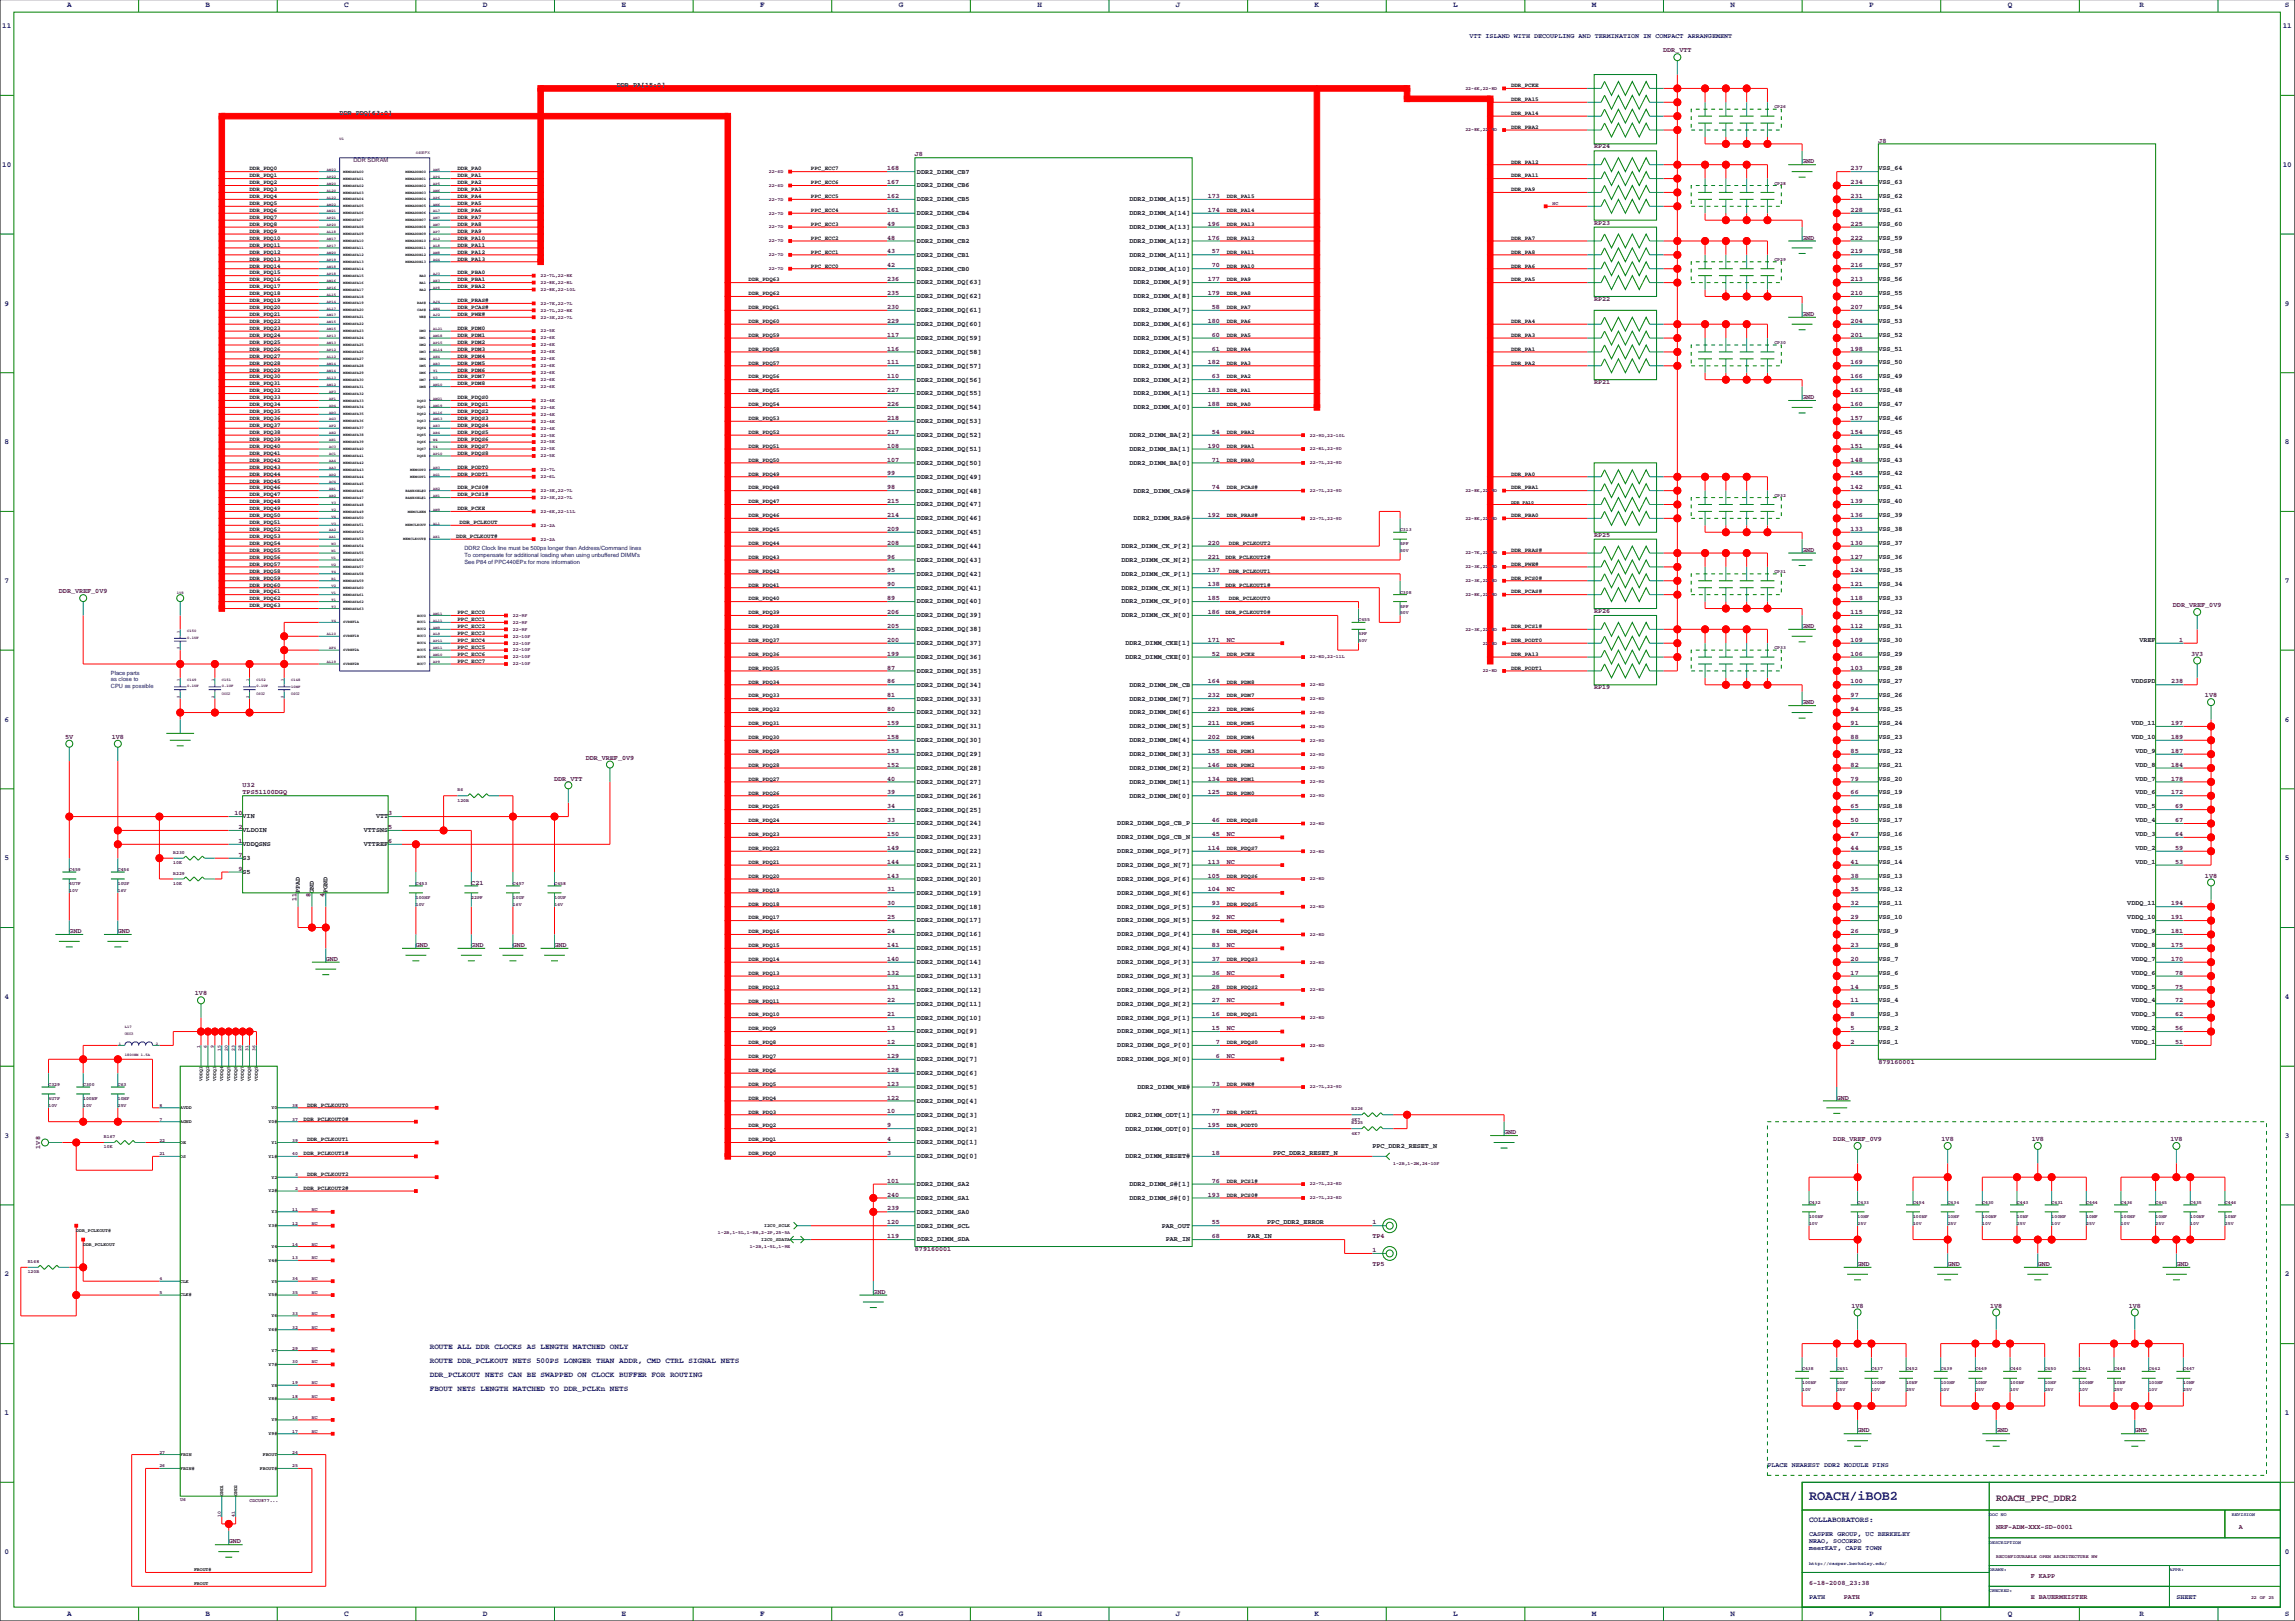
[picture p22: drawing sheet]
<svg xmlns="http://www.w3.org/2000/svg" width="841mm" height="594mm" viewBox="0 0 841 594" stroke-linecap="round" stroke-linejoin="round" font-family="sans-serif">
<defs><g id="words">
<text font-size="4.9" fill="#0000a0" x="662.9" y="549.5">ROACH/iBOB2</text>
<text font-size="3.5" fill="#400040" x="731.5" y="549.8">ROACH_PPC_DDR2</text>
<g font-size="2.8" fill="#0000a0">
<text x="24.6" y="2.7">A</text>
<text x="75.4" y="2.7">B</text>
<text x="126.2" y="2.7">C</text>
<text x="177" y="2.7">D</text>
<text x="227.8" y="2.7">E</text>
<text x="278.6" y="2.7">F</text>
<text x="329.4" y="2.7">G</text>
<text x="380.2" y="2.7">H</text>
<text x="431" y="2.7">J</text>
<text x="481.8" y="2.7">K</text>
<text x="532.6" y="2.7">L</text>
<text x="583.4" y="2.7">M</text>
<text x="634.2" y="2.7">N</text>
<text x="685" y="2.7">P</text>
<text x="735.8" y="2.7">Q</text>
<text x="784" y="2.7">R</text>
<text x="837.4" y="2.7">S</text>
<text x=".8" y="10.3">11</text>
<text x="836.5" y="10.3">11</text>
<text x=".8" y="61.1">10</text>
<text x="836.5" y="61.1">10</text>
<text x="1.7" y="111.9">9</text>
<text x="837.4" y="111.9">9</text>
<text x="1.7" y="162.7">8</text>
<text x="837.4" y="162.7">8</text>
<text x="1.7" y="213.5">7</text>
<text x="837.4" y="213.5">7</text>
<text x="1.7" y="264.3">6</text>
<text x="837.4" y="264.3">6</text>
<text x="1.7" y="315.1">5</text>
<text x="837.4" y="315.1">5</text>
<text x="1.7" y="365.9">4</text>
<text x="837.4" y="365.9">4</text>
<text x="1.7" y="416.7">3</text>
<text x="837.4" y="416.7">3</text>
<text x="1.7" y="467.5">2</text>
<text x="837.4" y="467.5">2</text>
<text x="157.5" y="494.1">ROUTE ALL DDR CLOCKS AS LENGTH MATCHED ONLY</text>
<text x="157.5" y="499.2">ROUTE DDR_PCLKOUT NETS 500PS LONGER THAN ADDR, CMD CTRL SIGNAL NETS</text>
<text x="157.5" y="504.2">DDR_PCLKOUT NETS CAN BE SWAPPED ON CLOCK BUFFER FOR ROUTING</text>
<text x="157.5" y="509.3">FBOUT NETS LENGTH MATCHED TO DDR_PCLKn NETS</text>
<text x="1.7" y="518.3">1</text>
<text x="837.4" y="518.3">1</text>
<text x="662.9" y="557.6">COLLABORATORS:</text>
<text x="1.7" y="569.1">0</text>
<text x="837.4" y="569.1">0</text>
<text x="24.6" y="592">A</text>
<text x="75.4" y="592">B</text>
<text x="126.2" y="592">C</text>
<text x="177" y="592">D</text>
<text x="227.8" y="592">E</text>
<text x="278.6" y="592">F</text>
<text x="329.4" y="592">G</text>
<text x="380.2" y="592">H</text>
<text x="431" y="592">J</text>
<text x="481.8" y="592">K</text>
<text x="532.6" y="592">L</text>
<text x="583.4" y="592">M</text>
<text x="634.2" y="592">N</text>
<text x="685" y="592">P</text>
<text x="735.8" y="592">Q</text>
<text x="784" y="592">R</text>
<text x="837.4" y="592">S</text>
</g>
<g font-size="2.5" fill="#0000a0">
<text x="538.5" y="14.1">VTT ISLAND WITH DECOUPLING AND TERMINATION IN COMPACT ARRANGEMENT</text>
<text x="647.7" y="537.3">PLACE NEAREST DDR2 MODULE PINS</text>
<text x="662.9" y="562.7">CASPER GROUP, UC BERKELEY</text>
<text x="662.9" y="565.3">NRAO, SOCORRO</text>
<text x="662.9" y="567.8">meerKAT, CAPE TOWN</text>
<text x="662.9" y="585.6">PATH</text>
<text x="797.6" y="585.6">SHEET</text>
</g>
<g font-size="2.5" fill="#400040">
<text x="609.5" y="19.2">DDR_VTT</text>
<text x="688.3" y="52.2">J8</text>
<text x="335.3" y="57.3">J8</text>
<text x="584.2" y="54.3">RP24</text>
<text x="660.4" y="59.8">GND</text>
<text x="325.1" y="62.4">168</text>
<text x="678.2" y="62.4">237</text>
<text x="325.1" y="67.4">167</text>
<text x="678.2" y="67.4">234</text>
<text x="325.1" y="72.5">162</text>
<text x="325.1" y="77.6">161</text>
<text x="442.6" y="72.5">173</text>
<text x="442.6" y="77.6">174</text>
<text x="678.2" y="72.5">231</text>
<text x="678.2" y="77.6">228</text>
<text x="325.1" y="82.7">49</text>
<text x="442.6" y="82.7">196</text>
<text x="584.2" y="82.3">RP23</text>
<text x="678.2" y="82.7">225</text>
<text x="325.1" y="87.8">48</text>
<text x="442.6" y="87.8">176</text>
<text x="660.4" y="87.8">GND</text>
<text x="678.2" y="87.8">222</text>
<text x="325.1" y="92.8">43</text>
<text x="444.1" y="92.8">57</text>
<text x="678.2" y="92.8">219</text>
<text x="325.1" y="97.9">42</text>
<text x="444.1" y="97.9">70</text>
<text x="678.2" y="97.9">216</text>
<text x="325.1" y="103">236</text>
<text x="442.6" y="103">177</text>
<text x="678.2" y="103">213</text>
<text x="325.1" y="108.1">235</text>
<text x="325.1" y="113.2">230</text>
<text x="442.6" y="108.1">179</text>
<text x="444.1" y="113.2">58</text>
<text x="584.2" y="110.2">RP22</text>
<text x="678.2" y="108.1">210</text>
<text x="678.2" y="113.2">207</text>
<text x="325.1" y="118.2">229</text>
<text x="442.6" y="118.2">180</text>
<text x="660.4" y="115.7">GND</text>
<text x="678.2" y="118.2">204</text>
<text x="325.1" y="123.3">117</text>
<text x="444.1" y="123.3">60</text>
<text x="678.2" y="123.3">201</text>
<text x="325.1" y="128.4">116</text>
<text x="444.1" y="128.4">61</text>
<text x="678.2" y="128.4">198</text>
<text x="325.1" y="133.5">111</text>
<text x="442.6" y="133.5">182</text>
<text x="678.2" y="133.5">169</text>
<text x="325.1" y="138.6">110</text>
<text x="325.1" y="143.6">227</text>
<text x="442.6" y="143.6">183</text>
<text x="444.1" y="138.6">63</text>
<text x="584.2" y="140.7">RP21</text>
<text x="678.2" y="138.6">166</text>
<text x="678.2" y="143.6">163</text>
<text x="325.1" y="148.7">226</text>
<text x="442.6" y="148.7">188</text>
<text x="660.4" y="146.2">GND</text>
<text x="678.2" y="148.7">160</text>
<text x="325.1" y="153.8">218</text>
<text x="678.2" y="153.8">157</text>
<text x="325.1" y="158.9">217</text>
<text x="444.1" y="158.9">54</text>
<text x="678.2" y="158.9">154</text>
<text x="325.1" y="164">108</text>
<text x="442.6" y="164">190</text>
<text x="678.2" y="164">151</text>
<text x="325.1" y="169">107</text>
<text x="444.1" y="169">71</text>
<text x="678.2" y="169">148</text>
<text x="325.1" y="174.1">99</text>
<text x="325.1" y="179.2">98</text>
<text x="444.1" y="179.2">74</text>
<text x="678.2" y="174.1">145</text>
<text x="678.2" y="179.2">142</text>
<text x="325.1" y="184.3">215</text>
<text x="678.2" y="184.3">139</text>
<text x="325.1" y="189.4">214</text>
<text x="442.6" y="189.4">192</text>
<text x="678.2" y="189.4">136</text>
<text x="325.1" y="194.4">209</text>
<text x="584.2" y="196.6">RP25</text>
<text x="678.2" y="194.4">133</text>
<text x="325.1" y="199.5">208</text>
<text x="442.6" y="199.5">220</text>
<text x="660.4" y="202.1">GND</text>
<text x="678.2" y="199.5">130</text>
<text x="325.1" y="204.6">96</text>
<text x="325.1" y="209.7">95</text>
<text x="442.6" y="209.7">137</text>
<text x="442.6" y="204.6">221</text>
<text x="678.2" y="204.6">127</text>
<text x="678.2" y="209.7">124</text>
<text x="325.1" y="214.8">90</text>
<text x="442.6" y="214.8">138</text>
<text x="678.2" y="214.8">121</text>
<text x="21.6" y="217.3">DDR_VREF_0V9</text>
<text x="325.1" y="219.8">89</text>
<text x="442.6" y="219.8">185</text>
<text x="678.2" y="219.8">118</text>
<text x="325.1" y="224.9">206</text>
<text x="442.6" y="224.9">186</text>
<text x="584.2" y="224.5">RP26</text>
<text x="678.2" y="224.9">115</text>
<text x="796.3" y="222.4">DDR_VREF_0V9</text>
<text x="325.1" y="230">205</text>
<text x="660.4" y="230">GND</text>
<text x="678.2" y="230">112</text>
<text x="325.1" y="235.1">200</text>
<text x="442.6" y="235.1">171</text>
<text x="449.6" y="235.1">NC</text>
<text x="678.2" y="235.1">109</text>
<text x="798.6" y="235.1">1</text>
<text x="325.1" y="240.2">199</text>
<text x="325.1" y="245.2">87</text>
<text x="444.1" y="240.2">52</text>
<text x="678.2" y="245.2">103</text>
<text x="678.2" y="240.2">106</text>
<text x="803" y="240.2">3V3</text>
<text x="325.1" y="250.3">86</text>
<text x="442.6" y="250.3">164</text>
<text x="678.2" y="250.3">100</text>
<text x="795.7" y="250.3">238</text>
<text x="325.1" y="255.4">81</text>
<text x="442.6" y="255.4">232</text>
<text x="584.2" y="252.4">RP19</text>
<text x="660.4" y="257.9">GND</text>
<text x="678.2" y="255.4">97</text>
<text x="808" y="255.4">1V8</text>
<text x="325.1" y="260.5">80</text>
<text x="442.6" y="260.5">223</text>
<text x="678.2" y="260.5">94</text>
<text x="325.1" y="265.6">159</text>
<text x="442.6" y="265.6">211</text>
<text x="678.2" y="265.6">91</text>
<text x="795.7" y="265.6">197</text>
<text x="23.9" y="270.6">5V</text>
<text x="41" y="270.6">1V8</text>
<text x="325.1" y="270.6">158</text>
<text x="325.1" y="275.7">153</text>
<text x="442.6" y="270.6">202</text>
<text x="442.6" y="275.7">155</text>
<text x="678.2" y="275.7">85</text>
<text x="678.2" y="270.6">88</text>
<text x="795.7" y="275.7">187</text>
<text x="795.7" y="270.6">189</text>
<text x="214.6" y="278.3">DDR_VREF_0V9</text>
<text x="325.1" y="280.8">152</text>
<text x="442.6" y="280.8">146</text>
<text x="678.2" y="280.8">82</text>
<text x="795.7" y="280.8">184</text>
<text x="203.1" y="285.9">DDR_VTT</text>
<text x="325.1" y="285.9">40</text>
<text x="442.6" y="285.9">134</text>
<text x="678.2" y="285.9">79</text>
<text x="795.7" y="285.9">178</text>
<text x="88.9" y="291">TPS51100DGQ</text>
<text x="88.9" y="288.4">U32</text>
<text x="325.1" y="291">39</text>
<text x="442.6" y="291">125</text>
<text x="678.2" y="291">66</text>
<text x="795.7" y="291">172</text>
<text x="85.9" y="298.6">10</text>
<text x="142.2" y="298.6">3</text>
<text x="325.1" y="296">34</text>
<text x="678.2" y="296">65</text>
<text x="797.1" y="296">69</text>
<text x="87.4" y="303.7">2</text>
<text x="142.2" y="303.7">5</text>
<text x="325.1" y="301.1">33</text>
<text x="444.1" y="301.1">46</text>
<text x="678.2" y="301.1">50</text>
<text x="797.1" y="301.1">67</text>
<text x="87.4" y="308.7">1</text>
<text x="142.2" y="308.7">6</text>
<text x="325.1" y="306.2">150</text>
<text x="325.1" y="311.3">149</text>
<text x="442.6" y="311.3">114</text>
<text x="444.1" y="306.2">45</text>
<text x="449.6" y="306.2">NC</text>
<text x="678.2" y="311.3">44</text>
<text x="678.2" y="306.2">47</text>
<text x="797.1" y="306.2">64</text>
<text x="797.1" y="311.3">59</text>
<text x="87.4" y="313.8">7</text>
<text x="325.1" y="316.4">144</text>
<text x="442.6" y="316.4">113</text>
<text x="449.6" y="316.4">NC</text>
<text x="678.2" y="316.4">41</text>
<text x="797.1" y="316.4">53</text>
<text x="87.4" y="318.9">9</text>
<text x="172.7" y="324">C21</text>
<text x="325.1" y="321.4">143</text>
<text x="442.6" y="321.4">105</text>
<text x="678.2" y="321.4">38</text>
<text x="808" y="321.4">1V8</text>
<text x="108.7" y="330" transform="rotate(-90 108.7 330)">11</text>
<text x="113.8" y="328.5" transform="rotate(-90 113.8 328.5)">8</text>
<text x="118.9" y="328.5" transform="rotate(-90 118.9 328.5)">4</text>
<text x="325.1" y="326.5">31</text>
<text x="442.6" y="326.5">104</text>
<text x="449.6" y="326.5">NC</text>
<text x="678.2" y="326.5">35</text>
<text x="325.1" y="331.6">30</text>
<text x="444.1" y="331.6">93</text>
<text x="678.2" y="331.6">32</text>
<text x="795.7" y="331.6">194</text>
<text x="25.4" y="341.8">GND</text>
<text x="43.2" y="341.8">GND</text>
<text x="325.1" y="336.7">25</text>
<text x="325.1" y="341.8">24</text>
<text x="444.1" y="341.8">84</text>
<text x="444.1" y="336.7">92</text>
<text x="449.6" y="336.7">NC</text>
<text x="678.2" y="341.8">26</text>
<text x="678.2" y="336.7">29</text>
<text x="795.7" y="336.7">191</text>
<text x="795.7" y="341.8">181</text>
<text x="152.4" y="346.8">GND</text>
<text x="172.7" y="346.8">GND</text>
<text x="188" y="346.8">GND</text>
<text x="203.2" y="346.8">GND</text>
<text x="325.1" y="346.8">141</text>
<text x="444.1" y="346.8">83</text>
<text x="449.6" y="346.8">NC</text>
<text x="678.2" y="346.8">23</text>
<text x="795.7" y="346.8">175</text>
<text x="119.4" y="351.9">GND</text>
<text x="325.1" y="351.9">140</text>
<text x="444.1" y="351.9">37</text>
<text x="678.2" y="351.9">20</text>
<text x="795.7" y="351.9">170</text>
<text x="325.1" y="357">132</text>
<text x="444.1" y="357">36</text>
<text x="449.6" y="357">NC</text>
<text x="678.2" y="357">17</text>
<text x="797.1" y="357">78</text>
<text x="71.4" y="364.6">1V8</text>
<text x="325.1" y="362.1">131</text>
<text x="444.1" y="362.1">28</text>
<text x="678.2" y="362.1">14</text>
<text x="797.1" y="362.1">75</text>
<text x="325.1" y="367.2">22</text>
<text x="444.1" y="367.2">27</text>
<text x="449.6" y="367.2">NC</text>
<text x="678.2" y="367.2">11</text>
<text x="797.1" y="367.2">72</text>
<text x="325.1" y="372.2">21</text>
<text x="325.1" y="377.3">13</text>
<text x="444.1" y="377.3">15</text>
<text x="444.1" y="372.2">16</text>
<text x="449.6" y="377.3">NC</text>
<text x="678.2" y="377.3">5</text>
<text x="678.2" y="372.2">8</text>
<text x="797.1" y="377.3">56</text>
<text x="797.1" y="372.2">62</text>
<text x="325.1" y="382.4">12</text>
<text x="445.6" y="382.4">7</text>
<text x="678.2" y="382.4">2</text>
<text x="797.1" y="382.4">51</text>
<text x="325.1" y="387.5">129</text>
<text x="445.6" y="387.5">6</text>
<text x="449.6" y="387.5">NC</text>
<text x="688.3" y="389.6">879160001</text>
<text x="325.1" y="392.6">128</text>
<text x="325.1" y="397.6">123</text>
<text x="444.1" y="397.6">73</text>
<text x="325.1" y="402.7">122</text>
<text x="325.1" y="407.8">10</text>
<text x="444.1" y="407.8">77</text>
<text x="673.1" y="402.7">GND</text>
<text x="325.1" y="412.9">9</text>
<text x="442.6" y="412.9">195</text>
<text x="325.1" y="418">4</text>
<text x="551.2" y="415.4">GND</text>
<text x="671.8" y="418">DDR_VREF_0V9</text>
<text x="711.5" y="418">1V8</text>
<text x="744.5" y="418">1V8</text>
<text x="795.3" y="418">1V8</text>
<text x="14.7" y="420.7" transform="rotate(-90 14.7 420.7)">1V8</text>
<text x="325.1" y="423">3</text>
<text x="444.1" y="423">18</text>
<text x="325.1" y="433.2">101</text>
<text x="444.1" y="433.2">76</text>
<text x="325.1" y="443.4">239</text>
<text x="325.1" y="438.3">240</text>
<text x="442.6" y="438.3">193</text>
<text x="325.1" y="448.4">120</text>
<text x="444.1" y="448.4">55</text>
<text x="502.9" y="448.4">1</text>
<text x="325.1" y="453.5">119</text>
<text x="444.1" y="453.5">68</text>
<text x="502.9" y="453.5">TP4</text>
<text x="335.3" y="458.2">879160001</text>
<text x="502.9" y="458.6">1</text>
<text x="502.9" y="463.7">TP5</text>
<text x="680.7" y="463.7">GND</text>
<text x="713.7" y="463.7">GND</text>
<text x="746.8" y="463.7">GND</text>
<text x="797.6" y="463.7">GND</text>
<text x="320" y="473.8">GND</text>
<text x="678.5" y="478.9">1V8</text>
<text x="729.3" y="478.9">1V8</text>
<text x="780.1" y="478.9">1V8</text>
<text x="680.7" y="524.6">GND</text>
<text x="731.5" y="524.6">GND</text>
<text x="782.3" y="524.6">GND</text>
<text x="731.5" y="560.2">NRF-ADM-XXX-SD-0001</text>
<text x="820.4" y="560.2">A</text>
<text x="83.8" y="565.3">GND</text>
<text x="662.9" y="580.5">6-18-2008_23:38</text>
<text x="744.2" y="578">F KAPP</text>
<text x="675.6" y="585.6">PATH</text>
<text x="744.2" y="585.6">E BAUERMEISTER</text>
</g>
<g font-size="2.5">
<text x="226.1" y="31.9">DDR_PA[15:0]</text>
<text x="124.5" y="42">DDR_PDQ[63:0]</text>
<text x="336" y="63.6">DDR2_DIMM_CB7</text>
<text x="688.3" y="62.4">VSS_64</text>
<text x="336" y="68.6">DDR2_DIMM_CB6</text>
<text x="688.3" y="67.4">VSS_63</text>
<text x="336" y="73.7">DDR2_DIMM_CB5</text>
<text x="413.9" y="73.7">DDR2_DIMM_A[15]</text>
<text x="688.3" y="72.5">VSS_62</text>
<text x="688.3" y="77.6">VSS_61</text>
<text x="336" y="78.8">DDR2_DIMM_CB4</text>
<text x="336" y="83.9">DDR2_DIMM_CB3</text>
<text x="413.9" y="78.8">DDR2_DIMM_A[14]</text>
<text x="413.9" y="83.9">DDR2_DIMM_A[13]</text>
<text x="688.3" y="82.7">VSS_60</text>
<text x="336" y="89">DDR2_DIMM_CB2</text>
<text x="413.9" y="89">DDR2_DIMM_A[12]</text>
<text x="688.3" y="87.8">VSS_59</text>
<text x="336" y="94">DDR2_DIMM_CB1</text>
<text x="413.9" y="94">DDR2_DIMM_A[11]</text>
<text x="688.3" y="92.8">VSS_58</text>
<text x="336" y="99.1">DDR2_DIMM_CB0</text>
<text x="413.9" y="99.1">DDR2_DIMM_A[10]</text>
<text x="688.3" y="97.9">VSS_57</text>
<text x="336" y="104.2">DDR2_DIMM_DQ[63]</text>
<text x="415.4" y="104.2">DDR2_DIMM_A[9]</text>
<text x="688.3" y="103">VSS_56</text>
<text x="336" y="109.3">DDR2_DIMM_DQ[62]</text>
<text x="415.4" y="109.3">DDR2_DIMM_A[8]</text>
<text x="688.3" y="108.1">VSS_55</text>
<text x="688.3" y="113.2">VSS_54</text>
<text x="336" y="114.4">DDR2_DIMM_DQ[61]</text>
<text x="336" y="119.4">DDR2_DIMM_DQ[60]</text>
<text x="415.4" y="114.4">DDR2_DIMM_A[7]</text>
<text x="415.4" y="119.4">DDR2_DIMM_A[6]</text>
<text x="688.3" y="118.2">VSS_53</text>
<text x="336" y="124.5">DDR2_DIMM_DQ[59]</text>
<text x="415.4" y="124.5">DDR2_DIMM_A[5]</text>
<text x="688.3" y="123.3">VSS_52</text>
<text x="336" y="129.6">DDR2_DIMM_DQ[58]</text>
<text x="415.4" y="129.6">DDR2_DIMM_A[4]</text>
<text x="688.3" y="128.4">VSS_51</text>
<text x="336" y="134.7">DDR2_DIMM_DQ[57]</text>
<text x="415.4" y="134.7">DDR2_DIMM_A[3]</text>
<text x="688.3" y="133.5">VSS_50</text>
<text x="336" y="139.8">DDR2_DIMM_DQ[56]</text>
<text x="415.4" y="139.8">DDR2_DIMM_A[2]</text>
<text x="688.3" y="138.6">VSS_49</text>
<text x="688.3" y="143.6">VSS_48</text>
<text x="336" y="144.8">DDR2_DIMM_DQ[55]</text>
<text x="336" y="149.9">DDR2_DIMM_DQ[54]</text>
<text x="415.4" y="144.8">DDR2_DIMM_A[1]</text>
<text x="415.4" y="149.9">DDR2_DIMM_A[0]</text>
<text x="688.3" y="148.7">VSS_47</text>
<text x="336" y="155">DDR2_DIMM_DQ[53]</text>
<text x="688.3" y="153.8">VSS_46</text>
<text x="336" y="160.1">DDR2_DIMM_DQ[52]</text>
<text x="413.9" y="160.1">DDR2_DIMM_BA[2]</text>
<text x="688.3" y="158.9">VSS_45</text>
<text x="336" y="165.2">DDR2_DIMM_DQ[51]</text>
<text x="413.9" y="165.2">DDR2_DIMM_BA[1]</text>
<text x="688.3" y="164">VSS_44</text>
<text x="336" y="170.2">DDR2_DIMM_DQ[50]</text>
<text x="413.9" y="170.2">DDR2_DIMM_BA[0]</text>
<text x="688.3" y="169">VSS_43</text>
<text x="336" y="175.3">DDR2_DIMM_DQ[49]</text>
<text x="688.3" y="174.1">VSS_42</text>
<text x="688.3" y="179.2">VSS_41</text>
<text x="336" y="180.4">DDR2_DIMM_DQ[48]</text>
<text x="336" y="185.5">DDR2_DIMM_DQ[47]</text>
<text x="415.4" y="180.4">DDR2_DIMM_CAS#</text>
<text x="688.3" y="184.3">VSS_40</text>
<text x="336" y="190.6">DDR2_DIMM_DQ[46]</text>
<text x="415.4" y="190.6">DDR2_DIMM_RAS#</text>
<text x="688.3" y="189.4">VSS_39</text>
<text x="336" y="195.6">DDR2_DIMM_DQ[45]</text>
<text x="688.3" y="194.4">VSS_38</text>
<text x="336" y="200.7">DDR2_DIMM_DQ[44]</text>
<text x="410.9" y="200.7">DDR2_DIMM_CK_P[2]</text>
<text x="688.3" y="199.5">VSS_37</text>
<text x="336" y="205.8">DDR2_DIMM_DQ[43]</text>
<text x="410.9" y="205.8">DDR2_DIMM_CK_N[2]</text>
<text x="688.3" y="204.6">VSS_36</text>
<text x="688.3" y="209.7">VSS_35</text>
<text x="336" y="210.9">DDR2_DIMM_DQ[42]</text>
<text x="336" y="216">DDR2_DIMM_DQ[41]</text>
<text x="410.9" y="210.9">DDR2_DIMM_CK_P[1]</text>
<text x="410.9" y="216">DDR2_DIMM_CK_N[1]</text>
<text x="688.3" y="214.8">VSS_34</text>
<text x="336" y="221">DDR2_DIMM_DQ[40]</text>
<text x="410.9" y="221">DDR2_DIMM_CK_P[0]</text>
<text x="688.3" y="219.8">VSS_33</text>
<text x="336" y="226.1">DDR2_DIMM_DQ[39]</text>
<text x="410.9" y="226.1">DDR2_DIMM_CK_N[0]</text>
<text x="688.3" y="224.9">VSS_32</text>
<text x="336" y="231.2">DDR2_DIMM_DQ[38]</text>
<text x="688.3" y="230">VSS_31</text>
<text x="336" y="236.3">DDR2_DIMM_DQ[37]</text>
<text x="412.4" y="236.3">DDR2_DIMM_CKE[1]</text>
<text x="688.3" y="235.1">VSS_30</text>
<text x="784" y="235.1">VREF</text>
<text x="336" y="241.4">DDR2_DIMM_DQ[36]</text>
<text x="412.4" y="241.4">DDR2_DIMM_CKE[0]</text>
<text x="688.3" y="245.2">VSS_28</text>
<text x="688.3" y="240.2">VSS_29</text>
<text x="336" y="246.4">DDR2_DIMM_DQ[35]</text>
<text x="336" y="251.5">DDR2_DIMM_DQ[34]</text>
<text x="413.9" y="251.5">DDR2_DIMM_DM_CB</text>
<text x="688.3" y="250.3">VSS_27</text>
<text x="781.1" y="250.3">VDDSPD</text>
<text x="336" y="256.6">DDR2_DIMM_DQ[33]</text>
<text x="413.9" y="256.6">DDR2_DIMM_DM[7]</text>
<text x="688.3" y="255.4">VSS_26</text>
<text x="336" y="261.7">DDR2_DIMM_DQ[32]</text>
<text x="413.9" y="261.7">DDR2_DIMM_DM[6]</text>
<text x="688.3" y="260.5">VSS_25</text>
<text x="336" y="266.8">DDR2_DIMM_DQ[31]</text>
<text x="413.9" y="266.8">DDR2_DIMM_DM[5]</text>
<text x="688.3" y="265.6">VSS_24</text>
<text x="781.1" y="265.6">VDD_11</text>
<text x="336" y="271.8">DDR2_DIMM_DQ[30]</text>
<text x="413.9" y="271.8">DDR2_DIMM_DM[4]</text>
<text x="688.3" y="275.7">VSS_22</text>
<text x="688.3" y="270.6">VSS_23</text>
<text x="781.1" y="270.6">VDD_10</text>
<text x="782.5" y="275.7">VDD_9</text>
<text x="336" y="276.9">DDR2_DIMM_DQ[29]</text>
<text x="336" y="282">DDR2_DIMM_DQ[28]</text>
<text x="413.9" y="276.9">DDR2_DIMM_DM[3]</text>
<text x="413.9" y="282">DDR2_DIMM_DM[2]</text>
<text x="688.3" y="280.8">VSS_21</text>
<text x="782.5" y="280.8">VDD_8</text>
<text x="336" y="287.1">DDR2_DIMM_DQ[27]</text>
<text x="413.9" y="287.1">DDR2_DIMM_DM[1]</text>
<text x="688.3" y="285.9">VSS_20</text>
<text x="782.5" y="285.9">VDD_7</text>
<text x="336" y="292.2">DDR2_DIMM_DQ[26]</text>
<text x="413.9" y="292.2">DDR2_DIMM_DM[0]</text>
<text x="688.3" y="291">VSS_19</text>
<text x="782.5" y="291">VDD_6</text>
<text x="88.9" y="299.8">VIN</text>
<text x="137.8" y="299.8">VTT</text>
<text x="336" y="297.2">DDR2_DIMM_DQ[25]</text>
<text x="688.3" y="296">VSS_18</text>
<text x="782.5" y="296">VDD_5</text>
<text x="88.9" y="304.9">VLDOIN</text>
<text x="133.3" y="304.9">VTTSNS</text>
<text x="336" y="302.3">DDR2_DIMM_DQ[24]</text>
<text x="409.4" y="302.3">DDR2_DIMM_DQS_CB_P</text>
<text x="688.3" y="301.1">VSS_17</text>
<text x="782.5" y="301.1">VDD_4</text>
<text x="88.9" y="309.9">VDDQSNS</text>
<text x="133.3" y="309.9">VTTREF</text>
<text x="336" y="307.4">DDR2_DIMM_DQ[23]</text>
<text x="409.4" y="307.4">DDR2_DIMM_DQS_CB_N</text>
<text x="688.3" y="311.3">VSS_15</text>
<text x="688.3" y="306.2">VSS_16</text>
<text x="782.5" y="306.2">VDD_3</text>
<text x="782.5" y="311.3">VDD_2</text>
<text x="88.9" y="315">S3</text>
<text x="336" y="312.5">DDR2_DIMM_DQ[22]</text>
<text x="336" y="317.6">DDR2_DIMM_DQ[21]</text>
<text x="409.4" y="317.6">DDR2_DIMM_DQS_N[7]</text>
<text x="409.4" y="312.5">DDR2_DIMM_DQS_P[7]</text>
<text x="688.3" y="316.4">VSS_14</text>
<text x="782.5" y="316.4">VDD_1</text>
<text x="88.9" y="320.1">S5</text>
<text x="336" y="322.6">DDR2_DIMM_DQ[20]</text>
<text x="409.4" y="322.6">DDR2_DIMM_DQS_P[6]</text>
<text x="688.3" y="321.4">VSS_13</text>
<text x="109.9" y="327" transform="rotate(-90 109.9 327)">PPAD</text>
<text x="115" y="327" transform="rotate(-90 115 327)">GND</text>
<text x="120.1" y="327" transform="rotate(-90 120.1 327)">PGND</text>
<text x="336" y="327.7">DDR2_DIMM_DQ[19]</text>
<text x="409.4" y="327.7">DDR2_DIMM_DQS_N[6]</text>
<text x="688.3" y="326.5">VSS_12</text>
<text x="336" y="332.8">DDR2_DIMM_DQ[18]</text>
<text x="409.4" y="332.8">DDR2_DIMM_DQS_P[5]</text>
<text x="688.3" y="331.6">VSS_11</text>
<text x="779.6" y="331.6">VDDQ_11</text>
<text x="336" y="337.9">DDR2_DIMM_DQ[17]</text>
<text x="409.4" y="337.9">DDR2_DIMM_DQS_N[5]</text>
<text x="688.3" y="341.8">VSS_9</text>
<text x="688.3" y="336.7">VSS_10</text>
<text x="779.6" y="336.7">VDDQ_10</text>
<text x="781.1" y="341.8">VDDQ_9</text>
<text x="336" y="343">DDR2_DIMM_DQ[16]</text>
<text x="409.4" y="343">DDR2_DIMM_DQS_P[4]</text>
<text x="688.3" y="346.8">VSS_8</text>
<text x="781.1" y="346.8">VDDQ_8</text>
<text x="336" y="348">DDR2_DIMM_DQ[15]</text>
<text x="336" y="353.1">DDR2_DIMM_DQ[14]</text>
<text x="409.4" y="348">DDR2_DIMM_DQS_N[4]</text>
<text x="409.4" y="353.1">DDR2_DIMM_DQS_P[3]</text>
<text x="688.3" y="351.9">VSS_7</text>
<text x="781.1" y="351.9">VDDQ_7</text>
<text x="336" y="358.2">DDR2_DIMM_DQ[13]</text>
<text x="409.4" y="358.2">DDR2_DIMM_DQS_N[3]</text>
<text x="688.3" y="357">VSS_6</text>
<text x="781.1" y="357">VDDQ_6</text>
<text x="336" y="363.3">DDR2_DIMM_DQ[12]</text>
<text x="409.4" y="363.3">DDR2_DIMM_DQS_P[2]</text>
<text x="688.3" y="362.1">VSS_5</text>
<text x="781.1" y="362.1">VDDQ_5</text>
<text x="336" y="368.4">DDR2_DIMM_DQ[11]</text>
<text x="409.4" y="368.4">DDR2_DIMM_DQS_N[2]</text>
<text x="688.3" y="367.2">VSS_4</text>
<text x="781.1" y="367.2">VDDQ_4</text>
<text x="336" y="373.4">DDR2_DIMM_DQ[10]</text>
<text x="409.4" y="373.4">DDR2_DIMM_DQS_P[1]</text>
<text x="688.3" y="377.3">VSS_2</text>
<text x="688.3" y="372.2">VSS_3</text>
<text x="781.1" y="377.3">VDDQ_2</text>
<text x="781.1" y="372.2">VDDQ_3</text>
<text x="336" y="378.5">DDR2_DIMM_DQ[9]</text>
<text x="336" y="383.6">DDR2_DIMM_DQ[8]</text>
<text x="409.4" y="383.6">DDR2_DIMM_DQS_P[0]</text>
<text x="409.4" y="378.5">DDR2_DIMM_DQS_N[1]</text>
<text x="688.3" y="382.4">VSS_1</text>
<text x="781.1" y="382.4">VDDQ_1</text>
<text x="336" y="388.7">DDR2_DIMM_DQ[7]</text>
<text x="409.4" y="388.7">DDR2_DIMM_DQS_N[0]</text>
<text x="336" y="393.8">DDR2_DIMM_DQ[6]</text>
<text x="336" y="398.8">DDR2_DIMM_DQ[5]</text>
<text x="416.9" y="398.8">DDR2_DIMM_WE#</text>
<text x="336" y="403.9">DDR2_DIMM_DQ[4]</text>
<text x="336" y="409">DDR2_DIMM_DQ[3]</text>
<text x="412.4" y="409">DDR2_DIMM_ODT[1]</text>
<text x="336" y="414.1">DDR2_DIMM_DQ[2]</text>
<text x="336" y="419.2">DDR2_DIMM_DQ[1]</text>
<text x="412.4" y="414.1">DDR2_DIMM_ODT[0]</text>
<text x="336" y="424.2">DDR2_DIMM_DQ[0]</text>
<text x="412.4" y="424.2">DDR2_DIMM_RESET#</text>
<text x="466.5" y="423">PPC_DDR2_RESET_N</text>
<text x="502.9" y="420.5">PPC_DDR2_RESET_N</text>
<text x="336" y="434.4">DDR2_DIMM_SA2</text>
<text x="413.9" y="434.4">DDR2_DIMM_S#[1]</text>
<text x="336" y="439.5">DDR2_DIMM_SA1</text>
<text x="413.9" y="439.5">DDR2_DIMM_S#[0]</text>
<text x="336" y="449.6">DDR2_DIMM_SCL</text>
<text x="336" y="444.6">DDR2_DIMM_SA0</text>
<text x="425.7" y="449.6">PAR_OUT</text>
<text x="464.4" y="448.4">PPC_DDR2_ERROR</text>
<text x="336" y="454.7">DDR2_DIMM_SDA</text>
<text x="427.2" y="454.7">PAR_IN</text>
<text x="457.2" y="453.5">PAR_IN</text>
</g>
<g font-size="2.1">
<text x="553.7" y="32">DDR_PCKE</text>
<text x="553.7" y="37">DDR_PA15</text>
<text x="553.7" y="42.1">DDR_PA14</text>
<text x="553.7" y="47.2">DDR_PBA2</text>
<text x="553.7" y="59.9">DDR_PA12</text>
<text x="91.4" y="62.4">DDR_PDQ0</text>
<text x="91.4" y="65">DDR_PDQ1</text>
<text x="167.6" y="65">DDR_PA1</text>
<text x="167.6" y="62.4">DDR_PA0</text>
<text x="297.2" y="62.4">PPC_ECC7</text>
<text x="553.7" y="65">DDR_PA11</text>
<text x="91.4" y="70.1">DDR_PDQ3</text>
<text x="91.4" y="67.5">DDR_PDQ2</text>
<text x="167.6" y="67.5">DDR_PA2</text>
<text x="167.6" y="70.1">DDR_PA3</text>
<text x="297.2" y="67.5">PPC_ECC6</text>
<text x="553.7" y="70.1">DDR_PA9</text>
<text x="91.4" y="72.6">DDR_PDQ4</text>
<text x="91.4" y="77.7">DDR_PDQ6</text>
<text x="91.4" y="75.1">DDR_PDQ5</text>
<text x="167.6" y="72.6">DDR_PA4</text>
<text x="167.6" y="75.1">DDR_PA5</text>
<text x="167.6" y="77.7">DDR_PA6</text>
<text x="297.2" y="72.6">PPC_ECC5</text>
<text x="297.2" y="77.7">PPC_ECC4</text>
<text x="449.6" y="72.6">DDR_PA15</text>
<text x="449.6" y="77.7">DDR_PA14</text>
<text x="91.4" y="82.8">DDR_PDQ8</text>
<text x="91.4" y="80.2">DDR_PDQ7</text>
<text x="167.6" y="80.2">DDR_PA7</text>
<text x="167.6" y="82.8">DDR_PA8</text>
<text x="297.2" y="82.8">PPC_ECC3</text>
<text x="449.6" y="82.8">DDR_PA13</text>
<text x="91.4" y="87.8">DDR_PDQ10</text>
<text x="91.4" y="85.3">DDR_PDQ9</text>
<text x="167.6" y="87.8">DDR_PA10</text>
<text x="167.6" y="85.3">DDR_PA9</text>
<text x="297.2" y="87.8">PPC_ECC2</text>
<text x="449.6" y="87.8">DDR_PA12</text>
<text x="553.7" y="87.8">DDR_PA7</text>
<text x="91.4" y="95.5">DDR_PDQ13</text>
<text x="91.4" y="92.9">DDR_PDQ12</text>
<text x="91.4" y="90.4">DDR_PDQ11</text>
<text x="167.6" y="95.5">DDR_PA13</text>
<text x="167.6" y="90.4">DDR_PA11</text>
<text x="167.6" y="92.9">DDR_PA12</text>
<text x="297.2" y="92.9">PPC_ECC1</text>
<text x="449.6" y="92.9">DDR_PA11</text>
<text x="553.7" y="92.9">DDR_PA8</text>
<text x="91.4" y="100.5">DDR_PDQ15</text>
<text x="91.4" y="98">DDR_PDQ14</text>
<text x="167.6" y="100.5">DDR_PBA0</text>
<text x="297.2" y="98">PPC_ECC0</text>
<text x="449.6" y="98">DDR_PA10</text>
<text x="553.7" y="98">DDR_PA6</text>
<text x="91.4" y="103.1">DDR_PDQ16</text>
<text x="91.4" y="105.6">DDR_PDQ17</text>
<text x="167.6" y="105.6">DDR_PBA2</text>
<text x="167.6" y="103.1">DDR_PBA1</text>
<text x="274.3" y="103.1">DDR_PDQ63</text>
<text x="449.6" y="103.1">DDR_PA9</text>
<text x="553.7" y="103.1">DDR_PA5</text>
<text x="91.4" y="113.2">DDR_PDQ20</text>
<text x="91.4" y="110.7">DDR_PDQ19</text>
<text x="91.4" y="108.2">DDR_PDQ18</text>
<text x="167.6" y="113.2">DDR_PCAS#</text>
<text x="167.6" y="110.7">DDR_PRAS#</text>
<text x="274.3" y="108.2">DDR_PDQ62</text>
<text x="274.3" y="113.2">DDR_PDQ61</text>
<text x="449.6" y="108.2">DDR_PA8</text>
<text x="449.6" y="113.2">DDR_PA7</text>
<text x="91.4" y="118.3">DDR_PDQ22</text>
<text x="91.4" y="115.8">DDR_PDQ21</text>
<text x="167.6" y="115.8">DDR_PWE#</text>
<text x="274.3" y="118.3">DDR_PDQ60</text>
<text x="449.6" y="118.3">DDR_PA6</text>
<text x="553.7" y="118.3">DDR_PA4</text>
<text x="91.4" y="125.9">DDR_PDQ25</text>
<text x="91.4" y="123.4">DDR_PDQ24</text>
<text x="91.4" y="120.9">DDR_PDQ23</text>
<text x="167.6" y="123.4">DDR_PDM1</text>
<text x="167.6" y="125.9">DDR_PDM2</text>
<text x="167.6" y="120.9">DDR_PDM0</text>
<text x="274.3" y="123.4">DDR_PDQ59</text>
<text x="449.6" y="123.4">DDR_PA5</text>
<text x="553.7" y="123.4">DDR_PA3</text>
<text x="91.4" y="131">DDR_PDQ27</text>
<text x="91.4" y="128.5">DDR_PDQ26</text>
<text x="167.6" y="128.5">DDR_PDM3</text>
<text x="167.6" y="131">DDR_PDM4</text>
<text x="274.3" y="128.5">DDR_PDQ58</text>
<text x="449.6" y="128.5">DDR_PA4</text>
<text x="553.7" y="128.5">DDR_PA1</text>
<text x="91.4" y="136.1">DDR_PDQ29</text>
<text x="91.4" y="133.6">DDR_PDQ28</text>
<text x="167.6" y="136.1">DDR_PDM6</text>
<text x="167.6" y="133.6">DDR_PDM5</text>
<text x="274.3" y="133.6">DDR_PDQ57</text>
<text x="449.6" y="133.6">DDR_PA3</text>
<text x="553.7" y="133.6">DDR_PA2</text>
<text x="91.4" y="143.7">DDR_PDQ32</text>
<text x="91.4" y="141.2">DDR_PDQ31</text>
<text x="91.4" y="138.6">DDR_PDQ30</text>
<text x="167.6" y="141.2">DDR_PDM8</text>
<text x="167.6" y="138.6">DDR_PDM7</text>
<text x="274.3" y="143.7">DDR_PDQ55</text>
<text x="274.3" y="138.6">DDR_PDQ56</text>
<text x="449.6" y="138.6">DDR_PA2</text>
<text x="449.6" y="143.7">DDR_PA1</text>
<text x="91.4" y="148.8">DDR_PDQ34</text>
<text x="91.4" y="146.3">DDR_PDQ33</text>
<text x="167.6" y="146.3">DDR_PDQS0</text>
<text x="167.6" y="148.8">DDR_PDQS1</text>
<text x="274.3" y="148.8">DDR_PDQ54</text>
<text x="449.6" y="148.8">DDR_PA0</text>
<text x="91.4" y="151.3">DDR_PDQ35</text>
<text x="91.4" y="153.9">DDR_PDQ36</text>
<text x="167.6" y="151.3">DDR_PDQS2</text>
<text x="167.6" y="153.9">DDR_PDQS3</text>
<text x="274.3" y="153.9">DDR_PDQ53</text>
<text x="91.4" y="161.5">DDR_PDQ39</text>
<text x="91.4" y="159">DDR_PDQ38</text>
<text x="91.4" y="156.4">DDR_PDQ37</text>
<text x="167.6" y="156.4">DDR_PDQS4</text>
<text x="167.6" y="159">DDR_PDQS5</text>
<text x="167.6" y="161.5">DDR_PDQS6</text>
<text x="274.3" y="159">DDR_PDQ52</text>
<text x="449.6" y="159">DDR_PBA2</text>
<text x="91.4" y="166.6">DDR_PDQ41</text>
<text x="91.4" y="164">DDR_PDQ40</text>
<text x="167.6" y="164">DDR_PDQS7</text>
<text x="167.6" y="166.6">DDR_PDQS8</text>
<text x="274.3" y="164">DDR_PDQ51</text>
<text x="449.6" y="164">DDR_PBA1</text>
<text x="91.4" y="171.7">DDR_PDQ43</text>
<text x="91.4" y="169.1">DDR_PDQ42</text>
<text x="167.6" y="171.7">DDR_PODT0</text>
<text x="274.3" y="169.1">DDR_PDQ50</text>
<text x="449.6" y="169.1">DDR_PBA0</text>
<text x="91.4" y="176.7">DDR_PDQ45</text>
<text x="91.4" y="174.2">DDR_PDQ44</text>
<text x="91.4" y="179.3">DDR_PDQ46</text>
<text x="167.6" y="174.2">DDR_PODT1</text>
<text x="167.6" y="179.3">DDR_PCS0#</text>
<text x="274.3" y="174.2">DDR_PDQ49</text>
<text x="274.3" y="179.3">DDR_PDQ48</text>
<text x="449.6" y="179.3">DDR_PCAS#</text>
<text x="553.7" y="179.3">DDR_PBA1</text>
<text x="553.7" y="174.2">DDR_PA0</text>
<text x="91.4" y="184.4">DDR_PDQ48</text>
<text x="91.4" y="181.8">DDR_PDQ47</text>
<text x="167.6" y="181.8">DDR_PCS1#</text>
<text x="274.3" y="184.4">DDR_PDQ47</text>
<text x="91.4" y="189.4">DDR_PDQ50</text>
<text x="91.4" y="186.9">DDR_PDQ49</text>
<text x="91.4" y="192">DDR_PDQ51</text>
<text x="167.6" y="186.9">DDR_PCKE</text>
<text x="168.4" y="192">DDR_PCLKOUT</text>
<text x="274.3" y="189.4">DDR_PDQ46</text>
<text x="449.6" y="189.4">DDR_PRAS#</text>
<text x="553.7" y="189.4">DDR_PBA0</text>
<text x="91.4" y="197.1">DDR_PDQ53</text>
<text x="91.4" y="194.5">DDR_PDQ52</text>
<text x="167.1" y="197.1">DDR_PCLKOUT#</text>
<text x="274.3" y="194.5">DDR_PDQ45</text>
<text x="91.4" y="199.6">DDR_PDQ54</text>
<text x="91.4" y="202.1">DDR_PDQ55</text>
<text x="274.3" y="199.6">DDR_PDQ44</text>
<text x="450.3" y="199.6">DDR_PCLKOUT2</text>
<text x="553.7" y="202.1">DDR_PRAS#</text>
<text x="91.4" y="204.7">DDR_PDQ56</text>
<text x="91.4" y="207.2">DDR_PDQ57</text>
<text x="91.4" y="209.8">DDR_PDQ58</text>
<text x="274.3" y="209.8">DDR_PDQ42</text>
<text x="274.3" y="204.7">DDR_PDQ43</text>
<text x="449.1" y="204.7">DDR_PCLKOUT2#</text>
<text x="450.3" y="209.8">DDR_PCLKOUT1</text>
<text x="553.7" y="207.2">DDR_PWE#</text>
<text x="91.4" y="212.3">DDR_PDQ59</text>
<text x="91.4" y="214.8">DDR_PDQ60</text>
<text x="274.3" y="214.8">DDR_PDQ41</text>
<text x="449.1" y="214.8">DDR_PCLKOUT1#</text>
<text x="553.7" y="212.3">DDR_PCS0#</text>
<text x="91.4" y="219.9">DDR_PDQ62</text>
<text x="91.4" y="217.4">DDR_PDQ61</text>
<text x="274.3" y="219.9">DDR_PDQ40</text>
<text x="450.3" y="219.9">DDR_PCLKOUT0</text>
<text x="553.7" y="217.4">DDR_PCAS#</text>
<text x="91.4" y="222.5">DDR_PDQ63</text>
<text x="167.6" y="225">PPC_ECC0</text>
<text x="167.6" y="227.5">PPC_ECC1</text>
<text x="274.3" y="225">DDR_PDQ39</text>
<text x="449.1" y="225">DDR_PCLKOUT0#</text>
<text x="167.6" y="230.1">PPC_ECC2</text>
<text x="167.6" y="232.6">PPC_ECC3</text>
<text x="274.3" y="230.1">DDR_PDQ38</text>
<text x="553.7" y="230.1">DDR_PCS1#</text>
<text x="167.6" y="235.2">PPC_ECC4</text>
<text x="167.6" y="237.7">PPC_ECC5</text>
<text x="274.3" y="235.2">DDR_PDQ37</text>
<text x="553.7" y="235.2">DDR_PODT0</text>
<text x="167.6" y="240.2">PPC_ECC6</text>
<text x="167.6" y="242.8">PPC_ECC7</text>
<text x="274.3" y="240.2">DDR_PDQ36</text>
<text x="274.3" y="245.3">DDR_PDQ35</text>
<text x="449.6" y="240.2">DDR_PCKE</text>
<text x="553.7" y="240.2">DDR_PA13</text>
<text x="553.7" y="245.3">DDR_PODT1</text>
<text x="274.3" y="250.4">DDR_PDQ34</text>
<text x="449.6" y="250.4">DDR_PDM8</text>
<text x="274.3" y="255.5">DDR_PDQ33</text>
<text x="449.6" y="255.5">DDR_PDM7</text>
<text x="274.3" y="260.6">DDR_PDQ32</text>
<text x="449.6" y="260.6">DDR_PDM6</text>
<text x="274.3" y="265.6">DDR_PDQ31</text>
<text x="449.6" y="265.6">DDR_PDM5</text>
<text x="274.3" y="270.7">DDR_PDQ30</text>
<text x="274.3" y="275.8">DDR_PDQ29</text>
<text x="449.6" y="270.7">DDR_PDM4</text>
<text x="449.6" y="275.8">DDR_PDM3</text>
<text x="274.3" y="280.9">DDR_PDQ28</text>
<text x="449.6" y="280.9">DDR_PDM2</text>
<text x="274.3" y="286">DDR_PDQ27</text>
<text x="449.6" y="286">DDR_PDM1</text>
<text x="274.3" y="291">DDR_PDQ26</text>
<text x="449.6" y="291">DDR_PDM0</text>
<text x="274.3" y="296.1">DDR_PDQ25</text>
<text x="274.3" y="301.2">DDR_PDQ24</text>
<text x="449.6" y="301.2">DDR_PDQS8</text>
<text x="274.3" y="306.3">DDR_PDQ23</text>
<text x="274.3" y="311.4">DDR_PDQ22</text>
<text x="449.6" y="311.4">DDR_PDQS7</text>
<text x="274.3" y="316.4">DDR_PDQ21</text>
<text x="274.3" y="321.5">DDR_PDQ20</text>
<text x="449.6" y="321.5">DDR_PDQS6</text>
<text x="274.3" y="326.6">DDR_PDQ19</text>
<text x="274.3" y="331.7">DDR_PDQ18</text>
<text x="449.6" y="331.7">DDR_PDQS5</text>
<text x="274.3" y="336.8">DDR_PDQ17</text>
<text x="274.3" y="341.8">DDR_PDQ16</text>
<text x="449.6" y="341.8">DDR_PDQS4</text>
<text x="274.3" y="346.9">DDR_PDQ15</text>
<text x="274.3" y="352">DDR_PDQ14</text>
<text x="449.6" y="352">DDR_PDQS3</text>
<text x="274.3" y="357.1">DDR_PDQ13</text>
<text x="274.3" y="362.2">DDR_PDQ12</text>
<text x="449.6" y="362.2">DDR_PDQS2</text>
<text x="274.3" y="367.2">DDR_PDQ11</text>
<text x="274.3" y="372.3">DDR_PDQ10</text>
<text x="274.3" y="377.4">DDR_PDQ9</text>
<text x="449.6" y="372.3">DDR_PDQS1</text>
<text x="274.3" y="382.5">DDR_PDQ8</text>
<text x="449.6" y="382.5">DDR_PDQS0</text>
<text x="274.3" y="387.6">DDR_PDQ7</text>
<text x="274.3" y="392.6">DDR_PDQ6</text>
<text x="274.3" y="397.7">DDR_PDQ5</text>
<text x="449.6" y="397.7">DDR_PWE#</text>
<text x="112.5" y="405.3">DDR_PCLKOUT0</text>
<text x="274.3" y="402.8">DDR_PDQ4</text>
<text x="274.3" y="407.9">DDR_PDQ3</text>
<text x="449.6" y="407.9">DDR_PODT1</text>
<text x="111.3" y="410.4">DDR_PCLKOUT0#</text>
<text x="274.3" y="413">DDR_PDQ2</text>
<text x="449.6" y="413">DDR_PODT0</text>
<text x="112.5" y="418">DDR_PCLKOUT1</text>
<text x="274.3" y="418">DDR_PDQ1</text>
<text x="111.3" y="423.1">DDR_PCLKOUT1#</text>
<text x="274.3" y="423.1">DDR_PDQ0</text>
<text x="112.5" y="430.7">DDR_PCLKOUT2</text>
<text x="111.3" y="435.8">DDR_PCLKOUT2#</text>
<text x="449.6" y="433.3">DDR_PCS1#</text>
<text x="449.6" y="438.4">DDR_PCS0#</text>
</g>
<text font-size="2.1" fill="#400040" x="129.5" y="59.3">DDR SDRAM</text>
<g font-size="2.1" fill="#0000a0">
<text x="170.2" y="201.5">DDR2 Clock line must be 500ps longer than Address/Command lines</text>
<text x="170.2" y="204.1">To compensate for additional loading when using unbuffered DIMM's</text>
<text x="170.2" y="206.6">See P84 of PPC440EPx for more information</text>
<text x="40.6" y="247.3">Place parts</text>
<text x="40.6" y="249.6">as close to</text>
<text x="40.6" y="251.8">CPU as possible</text>
</g>
<g font-size="1.8" fill="#400040">
<text x="537" y="32.9">22-6K,22-8D</text>
<text x="650.2" y="39.6">CP26</text>
<text x="537" y="48.1">22-8K,22-9D</text>
<text x="281.7" y="63.4">22-6D</text>
<text x="281.7" y="68.4">22-6D</text>
<text x="650.2" y="67.6">CP28</text>
<text x="281.7" y="73.5">22-7D</text>
<text x="569" y="75.2">NC</text>
<text x="281.7" y="83.7">22-7D</text>
<text x="281.7" y="78.6">22-7D</text>
<text x="281.7" y="88.8">22-7D</text>
<text x="281.7" y="93.8">22-7D</text>
<text x="650.2" y="95.5">CP29</text>
<text x="198.1" y="101.5">22-7L,22-8K</text>
<text x="281.7" y="98.9">22-7D</text>
<text x="198.1" y="106.5">22-8K,22-10L</text>
<text x="198.1" y="104">22-8K,22-8L</text>
<text x="198.1" y="111.6">22-7K,22-7L</text>
<text x="198.1" y="116.7">22-3K,22-7L</text>
<text x="198.1" y="114.2">22-7L,22-8K</text>
<text x="198.1" y="124.3">22-6K</text>
<text x="198.1" y="121.8">22-5K</text>
<text x="198.1" y="126.9">22-6K</text>
<text x="198.1" y="129.4">22-6K</text>
<text x="198.1" y="131.9">22-6K</text>
<text x="650.2" y="126">CP30</text>
<text x="198.1" y="137">22-6K</text>
<text x="198.1" y="134.5">22-6K</text>
<text x="198.1" y="142.1">22-6K</text>
<text x="198.1" y="139.6">22-6K</text>
<text x="198.1" y="147.2">22-4K</text>
<text x="198.1" y="149.7">22-4K</text>
<text x="198.1" y="152.3">22-4K</text>
<text x="198.1" y="154.8">22-4K</text>
<text x="198.1" y="157.3">22-4K</text>
<text x="198.1" y="159.9">22-5K</text>
<text x="480.1" y="159.9">22-9D,22-10L</text>
<text x="198.1" y="165">22-5K</text>
<text x="198.1" y="162.4">22-5K</text>
<text x="198.1" y="167.5">22-5K</text>
<text x="480.1" y="165">22-8L,22-9D</text>
<text x="198.1" y="172.6">22-7L</text>
<text x="480.1" y="170">22-7L,22-9D</text>
<text x="198.1" y="175.1">22-6L</text>
<text x="198.1" y="180.2">22-3K,22-7L</text>
<text x="198.1" y="182.7">22-3K,22-7L</text>
<text x="480.1" y="180.2">22-7L,22-9D</text>
<text x="537" y="180.2">22-8K,22-9D</text>
<text x="650.2" y="181.9">CP32</text>
<text x="198.1" y="187.8">22-6K,22-11L</text>
<text x="480.1" y="190.4">22-7L,22-9D</text>
<text x="537" y="190.4">22-8K,22-9D</text>
<text x="198.1" y="192.9">22-2A</text>
<text x="198.1" y="198">22-2A</text>
<text x="513.1" y="194.6">C313</text>
<text x="513.1" y="202.2">50V</text>
<text x="513.1" y="199.7">5PF</text>
<text x="537" y="203.1">22-7K,22-9D</text>
<text x="537" y="208.1">22-3K,22-9D</text>
<text x="650.2" y="209.8">CP31</text>
<text x="537" y="213.2">22-3K,22-8D</text>
<text x="513.1" y="217.4">C308</text>
<text x="537" y="218.3">22-8K,22-9D</text>
<text x="188" y="225.9">22-9F</text>
<text x="497.8" y="227.6">C455</text>
<text x="513.1" y="222.5">5PF</text>
<text x="513.1" y="225.1">50V</text>
<text x="188" y="228.5">22-9F</text>
<text x="188" y="231">22-9F</text>
<text x="188" y="233.5">22-10F</text>
<text x="497.8" y="232.7">5PF</text>
<text x="537" y="231">22-3K,22-8D</text>
<text x="188" y="236.1">22-10F</text>
<text x="188" y="238.6">22-10F</text>
<text x="497.8" y="235.2">50V</text>
<text x="543.3" y="236.1">22-8D</text>
<text x="650.2" y="237.8">CP33</text>
<text x="188" y="241.2">22-10F</text>
<text x="188" y="243.7">22-10F</text>
<text x="480.1" y="241.2">22-8D,22-11L</text>
<text x="480.1" y="251.3">22-8D</text>
<text x="543.3" y="246.2">22-8D</text>
<text x="480.1" y="256.4">22-8D</text>
<text x="480.1" y="261.5">22-9D</text>
<text x="480.1" y="266.6">22-9D</text>
<text x="480.1" y="271.6">22-9D</text>
<text x="480.1" y="276.7">22-9D</text>
<text x="480.1" y="281.8">22-9D</text>
<text x="480.1" y="286.9">22-9D</text>
<text x="167.6" y="289.8">R6</text>
<text x="167.6" y="293.6">120R</text>
<text x="480.1" y="292">22-9D</text>
<text x="480.1" y="302.1">22-8D</text>
<text x="63.5" y="312.7">R230</text>
<text x="63.5" y="316.5">10K</text>
<text x="480.1" y="312.3">22-8D</text>
<text x="25.4" y="319">C459</text>
<text x="43.2" y="319">C456</text>
<text x="63.5" y="320.3">R229</text>
<text x="480.1" y="322.4">22-8D</text>
<text x="25.4" y="324.1">4U7F</text>
<text x="25.4" y="326.7">10V</text>
<text x="43.2" y="326.7">16V</text>
<text x="43.2" y="324.1">10UF</text>
<text x="63.5" y="324.1">10K</text>
<text x="152.4" y="329.2">100NF</text>
<text x="152.4" y="324.1">C453</text>
<text x="172.7" y="329.2">22PF</text>
<text x="188" y="324.1">C457</text>
<text x="188" y="329.2">10UF</text>
<text x="203.2" y="329.2">10UF</text>
<text x="203.2" y="324.1">C458</text>
<text x="152.4" y="331.7">10V</text>
<text x="188" y="331.7">16V</text>
<text x="203.2" y="331.7">16V</text>
<text x="480.1" y="332.6">22-8D</text>
<text x="480.1" y="342.8">22-8D</text>
<text x="480.1" y="352.9">22-8D</text>
<text x="480.1" y="363.1">22-8D</text>
<text x="480.1" y="373.2">22-8D</text>
<text x="73.3" y="384" transform="rotate(-90 73.3 384)">1</text>
<text x="75.8" y="384" transform="rotate(-90 75.8 384)">6</text>
<text x="78.4" y="384" transform="rotate(-90 78.4 384)">9</text>
<text x="480.1" y="383.4">22-8D</text>
<text x="80.9" y="385" transform="rotate(-90 80.9 385)">15</text>
<text x="83.5" y="385" transform="rotate(-90 83.5 385)">20</text>
<text x="86" y="385" transform="rotate(-90 86 385)">23</text>
<text x="88.5" y="385" transform="rotate(-90 88.5 385)">28</text>
<text x="91.1" y="385" transform="rotate(-90 91.1 385)">31</text>
<text x="93.6" y="385" transform="rotate(-90 93.6 385)">36</text>
<text x="17.8" y="397.8">C329</text>
<text x="30.5" y="397.8">C300</text>
<text x="43.2" y="397.8">C63</text>
<text x="480.1" y="398.6">22-7L,22-9D</text>
<text x="17.8" y="402.9">4U7F</text>
<text x="17.8" y="405.4">10V</text>
<text x="30.5" y="402.9">100NF</text>
<text x="30.5" y="405.4">10V</text>
<text x="43.2" y="402.9">10NF</text>
<text x="43.2" y="405.4">25V</text>
<text x="58.4" y="405.4">8</text>
<text x="107.1" y="405.4">38</text>
<text x="495.3" y="406.7">R226</text>
<text x="58.4" y="410.5">7</text>
<text x="107.1" y="410.5">37</text>
<text x="495.3" y="411.8">R225</text>
<text x="495.3" y="410.5">4K7</text>
<text x="38.1" y="416.8">R167</text>
<text x="58.4" y="418.1">22</text>
<text x="107.1" y="418.1">39</text>
<text x="495.3" y="415.6">4K7</text>
<text x="38.1" y="420.6">10K</text>
<text x="58.4" y="423.2">21</text>
<text x="107.1" y="423.2">40</text>
<text x="108.2" y="430.8">3</text>
<text x="510.5" y="426.6">1-2B,1-2M,24-10F</text>
<text x="108.2" y="435.9">2</text>
<text x="480.1" y="434.2">22-7L,22-8D</text>
<text x="107.1" y="443.5">11</text>
<text x="114.3" y="443.5">NC</text>
<text x="480.1" y="439.3">22-7L,22-8D</text>
<text x="662.9" y="441">C432</text>
<text x="680.7" y="441">C433</text>
<text x="701" y="441">C454</text>
<text x="713.7" y="441">C434</text>
<text x="726.4" y="441">C430</text>
<text x="739.1" y="441">C443</text>
<text x="751.8" y="441">C431</text>
<text x="764.5" y="441">C444</text>
<text x="777.2" y="441">C436</text>
<text x="789.9" y="441">C445</text>
<text x="802.6" y="441">C435</text>
<text x="815.3" y="441">C446</text>
<text x="107.1" y="448.6">12</text>
<text x="114.3" y="448.6">NC</text>
<text x="662.9" y="446">100NF</text>
<text x="662.9" y="448.6">10V</text>
<text x="680.7" y="446">10NF</text>
<text x="680.7" y="448.6">25V</text>
<text x="701" y="448.6">10V</text>
<text x="701" y="446">100NF</text>
<text x="713.7" y="448.6">25V</text>
<text x="713.7" y="446">10NF</text>
<text x="726.4" y="446">100NF</text>
<text x="726.4" y="448.6">10V</text>
<text x="739.1" y="446">10NF</text>
<text x="739.1" y="448.6">25V</text>
<text x="751.8" y="446">100NF</text>
<text x="751.8" y="448.6">10V</text>
<text x="764.5" y="448.6">25V</text>
<text x="764.5" y="446">10NF</text>
<text x="777.2" y="448.6">10V</text>
<text x="777.2" y="446">100NF</text>
<text x="789.9" y="446">10NF</text>
<text x="789.9" y="448.6">25V</text>
<text x="802.6" y="448.6">10V</text>
<text x="802.6" y="446">100NF</text>
<text x="815.3" y="448.6">25V</text>
<text x="815.3" y="446">10NF</text>
<text x="263.1" y="452">1-2B,1-5L,1-9B,2-2P,25-5A</text>
<text x="107.1" y="456.2">14</text>
<text x="107.1" y="461.3">13</text>
<text x="114.3" y="461.3">NC</text>
<text x="114.3" y="456.2">NC</text>
<text x="274.7" y="457.1">1-2B,1-5L,1-9E</text>
<text x="10.2" y="466.4">120R</text>
<text x="10.2" y="462.6">R168</text>
<text x="58.4" y="474">5</text>
<text x="58.4" y="468.9">4</text>
<text x="107.1" y="468.9">34</text>
<text x="107.1" y="474">35</text>
<text x="114.3" y="474">NC</text>
<text x="114.3" y="468.9">NC</text>
<text x="107.1" y="481.6">33</text>
<text x="114.3" y="481.6">NC</text>
<text x="107.1" y="486.7">32</text>
<text x="114.3" y="486.7">NC</text>
<text x="107.1" y="494.3">29</text>
<text x="114.3" y="494.3">NC</text>
<text x="107.1" y="499.4">30</text>
<text x="114.3" y="499.4">NC</text>
<text x="660.4" y="501.9">C438</text>
<text x="673.1" y="501.9">C451</text>
<text x="685.8" y="501.9">C437</text>
<text x="698.5" y="501.9">C452</text>
<text x="711.2" y="501.9">C439</text>
<text x="723.9" y="501.9">C449</text>
<text x="736.6" y="501.9">C440</text>
<text x="749.3" y="501.9">C450</text>
<text x="762" y="501.9">C441</text>
<text x="774.7" y="501.9">C448</text>
<text x="787.4" y="501.9">C442</text>
<text x="800.1" y="501.9">C447</text>
<text x="107.1" y="507">19</text>
<text x="114.3" y="507">NC</text>
<text x="660.4" y="507">100NF</text>
<text x="660.4" y="509.5">10V</text>
<text x="673.1" y="507">10NF</text>
<text x="673.1" y="509.5">25V</text>
<text x="685.8" y="507">100NF</text>
<text x="685.8" y="509.5">10V</text>
<text x="698.5" y="509.5">25V</text>
<text x="698.5" y="507">10NF</text>
<text x="711.2" y="509.5">10V</text>
<text x="711.2" y="507">100NF</text>
<text x="723.9" y="507">10NF</text>
<text x="723.9" y="509.5">25V</text>
<text x="736.6" y="509.5">10V</text>
<text x="736.6" y="507">100NF</text>
<text x="749.3" y="509.5">25V</text>
<text x="749.3" y="507">10NF</text>
<text x="762" y="507">100NF</text>
<text x="762" y="509.5">10V</text>
<text x="774.7" y="509.5">25V</text>
<text x="774.7" y="507">10NF</text>
<text x="787.4" y="507">100NF</text>
<text x="787.4" y="509.5">10V</text>
<text x="800.1" y="507">10NF</text>
<text x="800.1" y="509.5">25V</text>
<text x="107.1" y="512.1">18</text>
<text x="114.3" y="512.1">NC</text>
<text x="107.1" y="519.7">16</text>
<text x="114.3" y="519.7">NC</text>
<text x="107.1" y="524.8">17</text>
<text x="114.3" y="524.8">NC</text>
<text x="58.4" y="532.4">27</text>
<text x="107.1" y="532.4">24</text>
<text x="58.4" y="537.5">26</text>
<text x="107.1" y="537.5">25</text>
<text x="66" y="549.7">U6</text>
<text x="91.4" y="550.2">CDCU877...</text>
<text x="80.9" y="555.6" transform="rotate(-90 80.9 555.6)">10</text>
<text x="86" y="555.6" transform="rotate(-90 86 555.6)">41</text>
<text x="731.5" y="570.5">RECONFIGURABLE OPEN ARCHITECTURE HW</text>
<text x="824.9" y="585.7">22 OF 25</text>
</g>
<g font-size="1.8">
<text x="553.7" y="184.4">DDR_PA10</text>
<text x="74.2" y="395.8" transform="rotate(-90 74.2 395.8)">VDDQ1</text>
<text x="76.7" y="395.8" transform="rotate(-90 76.7 395.8)">VDDQ2</text>
<text x="79.2" y="395.8" transform="rotate(-90 79.2 395.8)">VDDQ3</text>
<text x="81.8" y="395.8" transform="rotate(-90 81.8 395.8)">VDDQ4</text>
<text x="84.3" y="395.8" transform="rotate(-90 84.3 395.8)">VDDQ5</text>
<text x="86.9" y="395.8" transform="rotate(-90 86.9 395.8)">VDDQ6</text>
<text x="89.4" y="395.8" transform="rotate(-90 89.4 395.8)">VDDQ7</text>
<text x="91.9" y="395.8" transform="rotate(-90 91.9 395.8)">VDDQ8</text>
<text x="94.5" y="395.8" transform="rotate(-90 94.5 395.8)">VDDQ9</text>
<text x="66" y="406.3">AVDD</text>
<text x="99.5" y="406.3">Y0</text>
<text x="66" y="411.3">AGND</text>
<text x="98.4" y="411.3">Y0#</text>
<text x="66" y="419">OE</text>
<text x="99.5" y="419">Y1</text>
<text x="66" y="424">OS</text>
<text x="98.4" y="424">Y1#</text>
<text x="99.5" y="431.7">Y2</text>
<text x="98.4" y="436.7">Y2#</text>
<text x="98.4" y="449.4">Y3#</text>
<text x="99.5" y="444.4">Y3</text>
<text x="280" y="449.4">I2C0_SCLK</text>
<text x="27.9" y="451.1">DDR_PCLKOUT#</text>
<text x="279" y="454.5">I2C0_SDATA</text>
<text x="30.5" y="456.2">DDR_PCLKOUT</text>
<text x="99.5" y="457.1">Y4</text>
<text x="98.4" y="462.1">Y4#</text>
<text x="66" y="469.8">CLK</text>
<text x="99.5" y="469.8">Y5</text>
<text x="66" y="474.8">CLK#</text>
<text x="98.4" y="474.8">Y5#</text>
<text x="99.5" y="482.5">Y6</text>
<text x="98.4" y="487.5">Y6#</text>
<text x="99.5" y="495.2">Y7</text>
<text x="98.4" y="500.2">Y7#</text>
<text x="99.5" y="507.9">Y8</text>
<text x="98.4" y="512.9">Y8#</text>
<text x="99.5" y="520.6">Y9</text>
<text x="98.4" y="525.6">Y9#</text>
<text x="66" y="533.3">FBIN</text>
<text x="96.3" y="533.3">FBOUT</text>
<text x="66" y="538.3">FBIN#</text>
<text x="95.2" y="538.3">FBOUT#</text>
<text x="81.8" y="548" transform="rotate(-90 81.8 548)">GND1</text>
<text x="86.9" y="548" transform="rotate(-90 86.9 548)">GND2</text>
<text x="71.1" y="575.6">FBOUT#</text>
<text x="71.1" y="580.7">FBOUT</text>
</g>
<g font-size="1.8" fill="#0000a0">
<text x="729" y="555.3">DOC NO</text>
<text x="817.9" y="555.3">REVISION</text>
<text x="729" y="565.4">DESCRIPTION</text>
<text x="662.9" y="573">http://casper.berkeley.edu/</text>
<text x="729" y="575.6">DRAWN:</text>
<text x="795" y="575.6">APPR:</text>
<text x="729" y="583.2">CHECKED:</text>
</g>
<g font-size="1.4" fill="#400040">
<text x="124.5" y="51.4">U1</text>
<text x="152.4" y="56.3">440EPX</text>
<text x="119.8" y="65.1">AP22</text>
<text x="119.8" y="62.6">AN22</text>
<text x="158.7" y="65.1">AP4</text>
<text x="158.7" y="62.6">AM5</text>
<text x="119.8" y="70.2">AL20</text>
<text x="119.8" y="67.7">AM20</text>
<text x="158.7" y="70.2">AM6</text>
<text x="158.7" y="67.7">AP5</text>
<text x="119.8" y="77.8">AN21</text>
<text x="119.8" y="75.3">AM22</text>
<text x="119.8" y="72.7">AL22</text>
<text x="158.7" y="77.8">AL7</text>
<text x="158.7" y="75.3">AN6</text>
<text x="158.7" y="72.7">AP6</text>
<text x="119.8" y="82.9">AP20</text>
<text x="119.8" y="80.4">AP21</text>
<text x="158.7" y="82.9">AM7</text>
<text x="158.7" y="80.4">AN7</text>
<text x="119.8" y="88">AN17</text>
<text x="119.8" y="85.4">AL18</text>
<text x="158.7" y="88">AL2</text>
<text x="158.7" y="85.4">AP7</text>
<text x="119.8" y="95.6">AP19</text>
<text x="119.8" y="93.1">AN20</text>
<text x="119.8" y="90.5">AP17</text>
<text x="158.7" y="95.6">AG4</text>
<text x="158.7" y="93.1">AM8</text>
<text x="158.7" y="90.5">AL8</text>
<text x="119.8" y="100.7">AP18</text>
<text x="119.8" y="98.1">AN18</text>
<text x="158.7" y="100.7">AJ3</text>
<text x="119.8" y="105.8">AP16</text>
<text x="119.8" y="103.2">AM16</text>
<text x="158.7" y="105.8">AP8</text>
<text x="158.7" y="103.2">AK3</text>
<text x="119.8" y="113.4">AL17</text>
<text x="119.8" y="110.8">AP14</text>
<text x="119.8" y="108.3">AL15</text>
<text x="158.7" y="110.8">AJ4</text>
<text x="158.7" y="113.4">AH4</text>
<text x="119.8" y="118.5">AN15</text>
<text x="119.8" y="115.9">AM17</text>
<text x="158.7" y="115.9">AJ2</text>
<text x="119.8" y="123.5">AP13</text>
<text x="119.8" y="121">AM15</text>
<text x="158.7" y="123.5">AM18</text>
<text x="158.7" y="121">AL21</text>
<text x="119.8" y="131.2">AL12</text>
<text x="119.8" y="128.6">AP12</text>
<text x="119.8" y="126.1">AN13</text>
<text x="158.7" y="131.2">AE4</text>
<text x="158.7" y="128.6">AL14</text>
<text x="158.7" y="126.1">AP15</text>
<text x="119.8" y="136.2">AN14</text>
<text x="119.8" y="133.7">AM14</text>
<text x="158.7" y="136.2">Y1</text>
<text x="158.7" y="133.7">AB3</text>
<text x="119.8" y="141.3">AM12</text>
<text x="119.8" y="138.8">AL13</text>
<text x="120.6" y="143.9">AF3</text>
<text x="158.7" y="138.8">U3</text>
<text x="158.7" y="141.3">AN10</text>
<text x="120.6" y="148.9">AD4</text>
<text x="120.6" y="146.4">AF1</text>
<text x="158.7" y="148.9">AM19</text>
<text x="158.7" y="146.4">AM21</text>
<text x="120.6" y="154">AG3</text>
<text x="120.6" y="151.5">AD3</text>
<text x="158.7" y="154">AM13</text>
<text x="158.7" y="151.5">AL16</text>
<text x="120.6" y="161.6">AE1</text>
<text x="120.6" y="159.1">AE2</text>
<text x="120.6" y="156.6">AF2</text>
<text x="158.7" y="161.6">W4</text>
<text x="158.7" y="159.1">AB4</text>
<text x="158.7" y="156.6">AE3</text>
<text x="120.6" y="166.7">AC1</text>
<text x="120.6" y="164.2">AC3</text>
<text x="158.7" y="164.2">U4</text>
<text x="158.7" y="166.7">AP10</text>
<text x="120.6" y="171.8">AA3</text>
<text x="120.6" y="169.3">AA4</text>
<text x="158.7" y="171.8">AH3</text>
<text x="120.6" y="179.4">AB1</text>
<text x="120.6" y="176.9">AC4</text>
<text x="120.6" y="174.3">AD2</text>
<text x="158.7" y="174.3">AG1</text>
<text x="158.7" y="179.4">AH2</text>
<text x="120.6" y="182">AB2</text>
<text x="121.5" y="184.5">Y3</text>
<text x="158.7" y="182">AH1</text>
<text x="121.5" y="189.6">V4</text>
<text x="121.5" y="187">Y2</text>
<text x="158.7" y="187">AN9</text>
<text x="120.6" y="197.2">AA1</text>
<text x="120.6" y="194.7">AA2</text>
<text x="121.5" y="192.1">V3</text>
<text x="158.7" y="197.2">AK1</text>
<text x="158.7" y="192.1">AL1</text>
<text x="121.5" y="202.3">W1</text>
<text x="121.5" y="199.7">W3</text>
<text x="121.5" y="209.9">T4</text>
<text x="121.5" y="207.4">U2</text>
<text x="121.5" y="204.8">U1</text>
<text x="121.5" y="215">V2</text>
<text x="121.5" y="212.4">R1</text>
<text x="64.8" y="217.5">1V8</text>
<text x="121.5" y="220.1">T1</text>
<text x="121.5" y="217.5">V1</text>
<text x="121.5" y="222.6">T3</text>
<text x="121.5" y="227.7">Y4</text>
<text x="158.7" y="227.7">AL11</text>
<text x="158.7" y="225.1">AM11</text>
<text x="65.8" y="231.8" transform="rotate(-90 65.8 231.8)">1</text>
<text x="68.6" y="231.5">C150</text>
<text x="119.8" y="232.8">AL10</text>
<text x="158.7" y="232.8">AL9</text>
<text x="158.7" y="230.2">AM9</text>
<text x="65.8" y="237.7" transform="rotate(-90 65.8 237.7)">2</text>
<text x="68.6" y="234">0.1UF</text>
<text x="120.6" y="237.8">AF4</text>
<text x="158.7" y="237.8">AN11</text>
<text x="158.7" y="235.3">AP11</text>
<text x="119.8" y="242.9">AL19</text>
<text x="158.7" y="242.9">AP9</text>
<text x="158.7" y="240.4">AM10</text>
<text x="65.8" y="249.6" transform="rotate(-90 65.8 249.6)">1</text>
<text x="68.6" y="251.8">0.1UF</text>
<text x="68.6" y="249.3">C149</text>
<text x="78.5" y="249.6" transform="rotate(-90 78.5 249.6)">1</text>
<text x="81.3" y="251.8">0.1UF</text>
<text x="81.3" y="249.3">C151</text>
<text x="91.2" y="249.6" transform="rotate(-90 91.2 249.6)">1</text>
<text x="94" y="251.8">0.1UF</text>
<text x="94" y="249.3">C152</text>
<text x="103.9" y="249.6" transform="rotate(-90 103.9 249.6)">1</text>
<text x="106.7" y="249.5">C148</text>
<text x="65.8" y="255.5" transform="rotate(-90 65.8 255.5)">2</text>
<text x="78.5" y="255.5" transform="rotate(-90 78.5 255.5)">2</text>
<text x="81.3" y="254.5">0402</text>
<text x="91.2" y="255.5" transform="rotate(-90 91.2 255.5)">2</text>
<text x="94" y="254.5">0402</text>
<text x="103.9" y="255.5" transform="rotate(-90 103.9 255.5)">2</text>
<text x="106.7" y="254.5">0402</text>
<text x="106.7" y="252.1">10NF</text>
<text x="45.7" y="376.5">L17</text>
<text x="43.6" y="382.6">1</text>
<text x="45.7" y="378.9">0603</text>
<text x="57.1" y="382.6">2</text>
<text x="45.7" y="386.7">180OHM 1.5A</text>
</g>
<g font-size="1.4">
<text x="125.7" y="63.3">MEMDATA00</text>
<text x="125.7" y="65.8">MEMDATA01</text>
<text x="148.6" y="63.3">MEMADDR00</text>
<text x="148.6" y="65.8">MEMADDR01</text>
<text x="125.7" y="68.3">MEMDATA02</text>
<text x="125.7" y="70.9">MEMDATA03</text>
<text x="148.6" y="68.3">MEMADDR02</text>
<text x="148.6" y="70.9">MEMADDR03</text>
<text x="125.7" y="73.4">MEMDATA04</text>
<text x="125.7" y="76">MEMDATA05</text>
<text x="148.6" y="73.4">MEMADDR04</text>
<text x="148.6" y="76">MEMADDR05</text>
<text x="125.7" y="78.5">MEMDATA06</text>
<text x="125.7" y="81">MEMDATA07</text>
<text x="125.7" y="83.6">MEMDATA08</text>
<text x="148.6" y="78.5">MEMADDR06</text>
<text x="148.6" y="81">MEMADDR07</text>
<text x="148.6" y="83.6">MEMADDR08</text>
<text x="125.7" y="86.1">MEMDATA09</text>
<text x="125.7" y="88.7">MEMDATA10</text>
<text x="148.6" y="86.1">MEMADDR09</text>
<text x="148.6" y="88.7">MEMADDR10</text>
<text x="125.7" y="91.2">MEMDATA11</text>
<text x="125.7" y="93.7">MEMDATA12</text>
<text x="148.6" y="91.2">MEMADDR11</text>
<text x="148.6" y="93.7">MEMADDR12</text>
<text x="125.7" y="96.3">MEMDATA13</text>
<text x="125.7" y="98.8">MEMDATA14</text>
<text x="125.7" y="101.4">MEMDATA15</text>
<text x="148.6" y="96.3">MEMADDR13</text>
<text x="153.7" y="101.4">BA0</text>
<text x="125.7" y="103.9">MEMDATA16</text>
<text x="125.7" y="106.4">MEMDATA17</text>
<text x="153.7" y="103.9">BA1</text>
<text x="153.7" y="106.4">BA2</text>
<text x="125.7" y="109">MEMDATA18</text>
<text x="125.7" y="111.5">MEMDATA19</text>
<text x="152.8" y="111.5">RAS#</text>
<text x="125.7" y="114.1">MEMDATA20</text>
<text x="125.7" y="116.6">MEMDATA21</text>
<text x="125.7" y="119.1">MEMDATA22</text>
<text x="152.8" y="114.1">CAS#</text>
<text x="153.7" y="116.6">WE#</text>
<text x="125.7" y="121.7">MEMDATA23</text>
<text x="125.7" y="124.2">MEMDATA24</text>
<text x="153.7" y="121.7">DM0</text>
<text x="153.7" y="124.2">DM1</text>
<text x="125.7" y="126.8">MEMDATA25</text>
<text x="125.7" y="129.3">MEMDATA26</text>
<text x="125.7" y="131.8">MEMDATA27</text>
<text x="153.7" y="126.8">DM2</text>
<text x="153.7" y="129.3">DM3</text>
<text x="153.7" y="131.8">DM4</text>
<text x="125.7" y="134.4">MEMDATA28</text>
<text x="125.7" y="136.9">MEMDATA29</text>
<text x="153.7" y="134.4">DM5</text>
<text x="153.7" y="136.9">DM6</text>
<text x="125.7" y="139.5">MEMDATA30</text>
<text x="125.7" y="142">MEMDATA31</text>
<text x="153.7" y="142">DM8</text>
<text x="153.7" y="139.5">DM7</text>
<text x="125.7" y="144.5">MEMDATA32</text>
<text x="125.7" y="147.1">MEMDATA33</text>
<text x="125.7" y="149.6">MEMDATA34</text>
<text x="152.8" y="147.1">DQS0</text>
<text x="152.8" y="149.6">DQS1</text>
<text x="125.7" y="152.2">MEMDATA35</text>
<text x="125.7" y="154.7">MEMDATA36</text>
<text x="152.8" y="152.2">DQS2</text>
<text x="152.8" y="154.7">DQS3</text>
<text x="125.7" y="157.2">MEMDATA37</text>
<text x="125.7" y="159.8">MEMDATA38</text>
<text x="152.8" y="157.2">DQS4</text>
<text x="152.8" y="159.8">DQS5</text>
<text x="125.7" y="162.3">MEMDATA39</text>
<text x="125.7" y="164.9">MEMDATA40</text>
<text x="125.7" y="167.4">MEMDATA41</text>
<text x="152.8" y="167.4">DQS8</text>
<text x="152.8" y="162.3">DQS6</text>
<text x="152.8" y="164.9">DQS7</text>
<text x="125.7" y="169.9">MEMDATA42</text>
<text x="125.7" y="172.5">MEMDATA43</text>
<text x="150.3" y="172.5">MEMODT0</text>
<text x="125.7" y="175">MEMDATA44</text>
<text x="125.7" y="177.6">MEMDATA45</text>
<text x="150.3" y="175">MEMODT1</text>
<text x="125.7" y="180.1">MEMDATA46</text>
<text x="125.7" y="182.6">MEMDATA47</text>
<text x="125.7" y="185.2">MEMDATA48</text>
<text x="148.6" y="180.1">BANKSEL#0</text>
<text x="148.6" y="182.6">BANKSEL#1</text>
<text x="125.7" y="187.7">MEMDATA49</text>
<text x="125.7" y="190.3">MEMDATA50</text>
<text x="149.4" y="187.7">MEMCLKEN</text>
<text x="125.7" y="192.8">MEMDATA51</text>
<text x="125.7" y="195.3">MEMDATA52</text>
<text x="125.7" y="197.9">MEMDATA53</text>
<text x="147.7" y="197.9">MEMCLKOUT#</text>
<text x="148.6" y="192.8">MEMCLKOUT</text>
<text x="125.7" y="200.4">MEMDATA54</text>
<text x="125.7" y="203">MEMDATA55</text>
<text x="125.7" y="205.5">MEMDATA56</text>
<text x="125.7" y="208">MEMDATA57</text>
<text x="125.7" y="210.6">MEMDATA58</text>
<text x="125.7" y="213.1">MEMDATA59</text>
<text x="125.7" y="215.7">MEMDATA60</text>
<text x="125.7" y="218.2">MEMDATA61</text>
<text x="125.7" y="220.7">MEMDATA62</text>
<text x="125.7" y="223.3">MEMDATA63</text>
<text x="152.8" y="225.8">ECC0</text>
<text x="125.7" y="228.4">SVREF1A</text>
<text x="125.7" y="233.4">SVREF1B</text>
<text x="152.8" y="228.4">ECC1</text>
<text x="152.8" y="230.9">ECC2</text>
<text x="152.8" y="233.4">ECC3</text>
<text x="125.7" y="238.5">SVREF2A</text>
<text x="152.8" y="236">ECC4</text>
<text x="152.8" y="238.5">ECC5</text>
<text x="125.7" y="243.6">SVREF2B</text>
<text x="152.8" y="241.1">ECC6</text>
<text x="152.8" y="243.6">ECC7</text>
</g>
</g></defs>
<path d="M0 -.1v593.8h841v-593.7" fill="none" stroke="#000" stroke-width=".37"/>
<g fill="none" stroke="#f00" stroke-width=".37">
<path d="M546.1 37.5h35.6M551.2 32.4h30.5M609.6 32.4h38.1v5.1M609.6 37.5h5.1M614.7 27.3v218.4h-5.1M624.8 32.4v5.1M632.5 32.4v5.1M640.1 32.4v5.1M546.1 42.5h35.6M551.2 47.6h30.5M609.6 47.6h5.1M609.6 42.5h5.1"/>
<path d="M624.8 50.2v2.5h35.6v2.5M632.5 50.2v2.5M640.1 50.2v2.5M647.7 50.2v2.5M81.3 70.5h35.5M81.3 65.4h35.5M81.3 75.6h35.5M81.3 78.1h35.5M81.3 73h35.5M81.3 67.9h35.5M81.3 62.9h35.5M165.1 70.5h33"/>
<path d="M165.1 65.4h33M165.1 75.6h33M165.1 78.1h33M165.1 73h33M165.1 67.9h33M165.1 62.9h33M289.6 78.1h35.5M289.6 73h35.5M289.6 67.9h35.5M289.6 62.9h35.5M447 78.1h35.6M447 73h35.6"/>
<path d="M546.1 70.5h35.6M546.1 60.3h35.6M546.1 65.4h35.6M566.4 75.6h15.3M609.6 60.3h38.1v5.1M609.6 70.5h5.1M609.6 65.4h5.1M609.6 75.6h5.1M624.8 60.3v5.1M624.8 78.1v2.5h35.6v2.6M632.5 60.3v5.1M632.5 78.1v2.5"/>
<path d="M640.1 60.3v5.1M640.1 78.1v2.5M647.7 78.1v2.5M673.1 78.1h5.1M673.1 73h5.1M673.1 67.9h5.1M678.2 62.9h-5.1v335.2M81.3 93.3h35.5M81.3 88.3h35.5M81.3 98.4h35.5M81.3 80.6h35.5M81.3 83.2h35.5"/>
<path d="M81.3 85.7h35.5M81.3 90.8h35.5M81.3 95.9h35.5M165.1 93.3h33M165.1 88.3h33M165.1 80.6h33M165.1 83.2h33M165.1 85.7h33M165.1 90.8h33M165.1 95.9h33M289.6 93.3h35.5M289.6 88.3h35.5"/>
<path d="M289.6 98.4h35.5M289.6 83.2h35.5M447 93.3h35.6M447 88.3h35.6M447 98.4h35.6M447 83.2h35.6M546.1 93.3h35.6M546.1 88.3h35.6M546.1 98.4h35.6M609.6 88.3h38.1v5M609.6 93.3h5.1M609.6 98.4h5.1"/>
<path d="M624.8 88.3v5M632.5 88.3v5M640.1 88.3v5M673.1 93.3h5.1M673.1 88.3h5.1M673.1 98.4h5.1M673.1 83.2h5.1M81.3 118.7h35.5M81.3 103.5h35.5M81.3 108.6h35.5M81.3 113.7h35.5M81.3 111.1h35.5"/>
<path d="M81.3 116.2h35.5M81.3 101h35.5M81.3 106h35.5M165.1 103.5h30.5M165.1 113.7h30.5M165.1 111.1h30.5M165.1 116.2h30.5M165.1 101h30.5M165.1 106h30.5M266.7 118.7h58.4M266.7 103.5h58.4M266.7 108.6h58.4"/>
<path d="M266.7 113.7h58.4M447 118.7h35.6M447 103.5h35.6M447 108.6h35.6M447 113.7h35.6M546.1 118.7h35.6M546.1 103.5h35.6M609.6 118.7h38.1v5.1M609.6 103.5h5.1M624.8 106v2.6h35.6v2.5M624.8 118.7v5.1M632.5 106v2.6"/>
<path d="M632.5 118.7v5.1M640.1 106v2.6M640.1 118.7v5.1M647.7 106v2.6M673.1 118.7h5.1M673.1 103.5h5.1M673.1 108.6h5.1M673.1 113.7h5.1M81.3 128.9h35.5M81.3 123.8h35.5M81.3 134h35.5M81.3 139.1h35.5"/>
<path d="M81.3 121.3h35.5M81.3 136.5h35.5M81.3 131.4h35.5M81.3 126.4h35.5M165.1 128.9h30.5M165.1 123.8h30.5M165.1 134h30.5M165.1 139.1h30.5M165.1 121.3h30.5M165.1 136.5h30.5M165.1 131.4h30.5M165.1 126.4h30.5"/>
<path d="M266.7 128.9h58.4M266.7 123.8h58.4M266.7 134h58.4M266.7 139.1h58.4M447 128.9h35.6M447 123.8h35.6M447 134h35.6M447 139.1h35.6M546.1 128.9h35.6M546.1 123.8h35.6M546.1 134h35.6M609.6 128.9h5.1"/>
<path d="M609.6 123.8h5.1M609.6 134h5.1M624.8 136.5v2.6h35.6v2.5M632.5 136.5v2.6M640.1 136.5v2.6M647.7 136.5v2.6M673.1 128.9h5.1M673.1 123.8h5.1M673.1 134h5.1M673.1 139.1h5.1M81.3 159.4h35.5M81.3 154.3h35.5"/>
<path d="M81.3 149.2h35.5M81.3 144.1h35.5M81.3 156.8h35.5M81.3 151.8h35.5M81.3 146.7h35.5M81.3 141.6h35.5M165.1 159.4h30.5M165.1 154.3h30.5M165.1 149.2h30.5M165.1 156.8h30.5M165.1 151.8h30.5M165.1 146.7h30.5"/>
<path d="M165.1 141.6h30.5M266.7 159.4h58.4M266.7 154.3h58.4M266.7 149.2h58.4M266.7 144.1h58.4M447 159.4h30.5M447 149.2h35.6M447 144.1h35.6M673.1 159.4h5.1M673.1 154.3h5.1M673.1 149.2h5.1M673.1 144.1h5.1"/>
<path d="M81.3 164.5h35.5M81.3 174.6h35.5M81.3 179.7h35.5M81.3 167h35.5M81.3 169.5h35.5M81.3 161.9h35.5M81.3 172.1h35.5M81.3 177.2h35.5M165.1 164.5h30.5M165.1 174.6h30.5M165.1 179.7h30.5M165.1 167h30.5"/>
<path d="M165.1 161.9h30.5M165.1 172.1h30.5M266.7 164.5h58.4M266.7 174.6h58.4M266.7 179.7h58.4M266.7 169.5h58.4M447 164.5h30.5M447 179.7h30.5M447 169.5h30.5M546.1 174.6h35.6M551.2 179.7h30.5M609.6 174.6h38.1v5.1"/>
<path d="M609.6 179.7h5.1M624.8 174.6v5.1M632.5 174.6v5.1M640.1 174.6v5.1M673.1 164.5h5.1M673.1 174.6h5.1M673.1 179.7h5.1M673.1 169.5h5.1M81.3 184.8h35.5M81.3 189.9h35.5M81.3 194.9h35.5M81.3 182.2h35.5"/>
<path d="M81.3 187.3h35.5M81.3 197.5h35.5M81.3 192.4h35.5M165.1 182.2h30.5M165.1 187.3h30.5M165.1 197.5h30.5M165.1 192.4h30.5M266.7 184.8h58.4M266.7 189.9h58.4M266.7 194.9h58.4M447 189.9h30.5M513.1 189.9v-2.6h-7.6v12.7h-58.5"/>
<path d="M546.1 184.8h35.6M551.2 189.9h30.5M609.6 184.8h5.1M609.6 189.9h5.1M624.8 192.4v2.5h35.6v2.6M632.5 192.4v2.5M640.1 192.4v2.5M647.7 192.4v2.5M673.1 184.8h5.1M673.1 189.9h5.1M673.1 194.9h5.1M81.3 212.7h35.5"/>
<path d="M81.3 207.6h35.5M81.3 202.6h35.5M81.3 217.8h35.5M81.3 215.3h35.5M81.3 210.2h35.5M81.3 205.1h35.5M81.3 200h35.5M266.7 215.3h58.4M266.7 210.2h58.4M266.7 205.1h58.4M266.7 200h58.4M447 215.3h58.5v12.7h7.6v-2.6"/>
<path d="M447 210.2h66.1v2.5M513.1 202.6v2.5h-66.1M551.2 212.7h30.5M551.2 207.6h30.5M551.2 202.6h30.5M551.2 217.8h30.5M609.6 212.7h5.1M609.6 207.6h5.1M609.6 202.6h38.1v5M609.6 217.8h5.1M624.8 202.6v5M632.5 202.6v5"/>
<path d="M640.1 202.6v5M673.1 215.3h5.1M673.1 210.2h5.1M673.1 205.1h5.1M673.1 200h5.1M30.5 225.4v17.8h86.3M66 225.4v5.1M66 238.1v10.2M81.3 220.3h35.5M81.3 222.9h35.5M104.1 238.1h12.7M104.1 233h12.7"/>
<path d="M116.8 228h-12.7v20.3M165.1 235.6h20.3M165.1 230.5h20.3M165.1 238.1h20.3M165.1 233h20.3M165.1 228h20.3M165.1 225.4h20.3M266.7 235.6h58.4M266.7 230.5h58.4M266.7 225.4h58.4M266.7 220.3h58.4M447 235.6h22.9"/>
<path d="M447 225.4h43.2v12.7h7.6v-2.5M447 220.3h50.8v2.6M551.2 235.6h30.5M551.2 230.5h30.5M609.6 230.5h38.1v5.1M609.6 235.6h5.1M624.8 220.3v2.6h35.6v2.5M624.8 230.5v5.1M632.5 220.3v2.6M632.5 230.5v5.1M640.1 220.3v2.6M640.1 230.5v5.1"/>
<path d="M647.7 220.3v2.6M673.1 235.6h5.1M673.1 230.5h5.1M673.1 225.4h5.1M673.1 220.3h5.1M805.2 230.5v5.1h-5.1M66 255.9v7.6M78.7 243.2v5.1M78.7 255.9v5.1M91.4 243.2v5.1M91.4 255.9v5.1M104.1 255.9v5.1h-38.1"/>
<path d="M165.1 240.7h20.3M165.1 243.2h20.3M266.7 245.7h58.4M266.7 240.7h58.4M266.7 250.8h58.4M266.7 255.9h58.4M447 240.7h30.5M447 250.8h30.5M447 255.9h30.5M546.1 240.7h35.6M551.2 245.7h30.5M609.6 240.7h5.1"/>
<path d="M624.8 248.3v2.5h35.6v2.6M632.5 248.3v2.5M640.1 248.3v2.5M647.7 248.3v2.5M673.1 245.7h5.1M673.1 240.7h5.1M673.1 250.8h5.1M673.1 255.9h5.1M805.2 248.3v2.5h-5.1M25.4 278.8v35.5M43.2 278.8v35.5M266.7 271.1h58.4"/>
<path d="M266.7 276.2h58.4M266.7 266.1h58.4M266.7 261h58.4M447 271.1h30.5M447 276.2h30.5M447 266.1h30.5M447 261h30.5M673.1 271.1h5.1M673.1 276.2h5.1M673.1 266.1h5.1M673.1 261h5.1M800.1 271.1h10.2"/>
<path d="M800.1 276.2h10.2M800.1 266.1h10.2M810.3 263.5v53.4h-10.2M25.4 299.1h58.4M58.4 299.1v22.8h5.1M167.6 291.5h-5v12.7M182.9 291.5h5.1v27.9M203.2 299.1v20.3M208.3 294v5.1h-61M223.5 286.4v22.8h-76.2M266.7 291.5h58.4M266.7 281.3h58.4"/>
<path d="M266.7 286.4h58.4M266.7 296.5h58.4M447 291.5h30.5M447 281.3h30.5M447 286.4h30.5M673.1 291.5h5.1M673.1 281.3h5.1M673.1 286.4h5.1M673.1 296.5h5.1M800.1 291.5h10.2M800.1 281.3h10.2M800.1 286.4h10.2"/>
<path d="M800.1 296.5h10.2M43.2 304.2h40.6M43.2 309.2h40.6M58.4 314.3h5.1M78.7 314.3h5.1M83.8 319.4h-2.5v2.5h-2.6M147.3 304.2h25.4v15.2M152.4 309.2v10.2M266.7 316.9h58.4M266.7 301.6h58.4M266.7 306.7h58.4M266.7 311.8h58.4"/>
<path d="M447 316.9h22.9M447 301.6h30.5M447 306.7h22.9M447 311.8h30.5M673.1 316.9h5.1M673.1 301.6h5.1M673.1 306.7h5.1M673.1 311.8h5.1M800.1 301.6h10.2M800.1 306.7h10.2M800.1 311.8h10.2M25.4 327v10.2"/>
<path d="M43.2 327v10.2M109.2 332.1v7.6h10.2M114.3 332.1v7.6M119.4 332.1v15.2M152.4 332.1v10.2M172.7 332.1v10.2M188 332.1v10.2M203.2 332.1v10.2M266.7 321.9h58.4M266.7 327h58.4M266.7 337.2h58.4M266.7 332.1h58.4"/>
<path d="M447 321.9h30.5M447 327h22.9M447 337.2h22.9M447 332.1h30.5M673.1 321.9h5.1M673.1 327h5.1M673.1 337.2h5.1M673.1 332.1h5.1M800.1 337.2h10.2M800.1 332.1h10.2M810.3 329.6v53.3h-10.2M266.7 347.3h58.4"/>
<path d="M266.7 357.5h58.4M266.7 342.3h58.4M266.7 352.4h58.4M447 347.3h22.9M447 357.5h22.9M447 342.3h30.5M447 352.4h30.5M673.1 347.3h5.1M673.1 357.5h5.1M673.1 342.3h5.1M673.1 352.4h5.1M800.1 347.3h10.2"/>
<path d="M800.1 357.5h10.2M800.1 342.3h10.2M800.1 352.4h10.2M73.7 372.7v10.2M76.2 377.8v5.1M78.7 377.8v5.1M81.3 377.8v5.1M83.8 377.8v5.1M86.4 377.8v5.1M88.9 377.8v5.1M91.4 377.8v5.1M266.7 377.8h58.4"/>
<path d="M266.7 367.7h58.4M266.7 362.6h58.4M266.7 372.7h58.4M447 377.8h22.9M447 367.7h22.9M447 362.6h30.5M447 372.7h30.5M673.1 377.8h5.1M673.1 367.7h5.1M673.1 362.6h5.1M673.1 372.7h5.1M800.1 377.8h10.2"/>
<path d="M800.1 367.7h10.2M800.1 362.6h10.2M800.1 372.7h10.2M17.8 393.1v-5.1h38.1v17.8h2.5M43.2 382.9h-12.7v10.2M43.2 388v5.1M58.4 382.9h5.1v-5.1h30.5v5.1M266.7 388h58.4M266.7 382.9h58.4M266.7 398.1h58.4M266.7 393.1h58.4M447 388h22.9"/>
<path d="M447 382.9h30.5M447 398.1h30.5M673.1 382.9h5.1M17.8 405.8v5h40.6M22.9 418.5h15.2M27.9 418.5v10.1h28v-5.1h2.5M30.5 405.8v5M43.2 405.8v5M53.3 418.5h5.1M109.2 405.8h50.8M109.2 410.8h43.2M109.2 418.5h50.8"/>
<path d="M266.7 418.5h58.4M266.7 408.3h58.4M266.7 413.4h58.4M266.7 403.2h58.4M447 408.3h48.3M447 413.4h48.3M510.5 408.3h40.7v2.5M515.6 408.3v5.1h-5.1M109.2 423.5h43.2M109.2 431.2h50.8M109.2 436.2h43.2M266.7 423.5h58.4"/>
<path d="M320 438.8h5.1M325.1 433.7h-5.1v35.6M447 423.5h55.9M447 438.8h30.5M447 433.7h30.5M680.7 426.1v10.1M680.7 431.2h-17.8v5M713.7 431.2h-12.7v5M713.7 426.1v10.1M726.4 436.2v-5h38.1v5M739.1 431.2v5M746.8 426.1v5.1"/>
<path d="M751.8 431.2v5M777.2 436.2v-5h38.1v5M789.9 431.2v5M797.6 426.1v5.1M802.6 431.2v5M27.9 448.9v33.1h-20.3v-17.8h2.6M30.5 454v15.3h27.9M109.2 456.6h12.7M109.2 448.9h12.7M109.2 443.9h12.7M297.2 448.9h27.9M297.2 454h27.9"/>
<path d="M320 443.9h5.1M447 448.9h55.9M447 454h45.8v5.1h10.1M662.9 448.9v5.1h17.8M680.7 448.9v10.2M701 448.9v5.1h12.7M713.7 448.9v10.2M726.4 448.9v5.1h38.1v-5.1M739.1 448.9v5.1M746.8 454v5.1M751.8 448.9v5.1M777.2 448.9v5.1h38.1v-5.1"/>
<path d="M789.9 448.9v5.1M797.6 454v5.1M802.6 448.9v5.1M25.4 464.2h5.1M27.9 474.3h30.5M109.2 469.3h12.7M109.2 474.3h12.7M109.2 461.6h12.7M109.2 494.7h12.7M109.2 499.7h12.7M109.2 482h12.7M109.2 487h12.7"/>
<path d="M660.4 497.2v-5.1h38.1v5.1M673.1 492.1v5.1M680.7 487v5.1M685.8 492.1v5.1M711.2 497.2v-5.1h38.1v5.1M723.9 492.1v5.1M731.5 487v5.1M736.6 492.1v5.1M762 497.2v-5.1h38.1v5.1M774.7 492.1v5.1M782.3 487v5.1M787.4 492.1v5.1"/>
<path d="M109.2 507.4h12.7M109.2 512.4h12.7M660.4 509.9v5.1h38.1v-5.1M673.1 509.9v5.1M680.7 515v5.1M685.8 509.9v5.1M711.2 509.9v5.1h38.1v-5.1M723.9 509.9v5.1M731.5 515v5.1M736.6 509.9v5.1M762 509.9v5.1h38.1v-5.1M774.7 509.9v5.1"/>
<path d="M782.3 515v5.1M787.4 509.9v5.1M58.4 532.8h-10.1v48.2h71.1v-48.2h-10.2M58.4 537.8h-5.1v38.1h61v-38.1h-5.1M109.2 520.1h12.7M109.2 525.1h12.7M81.3 555.6v2.6h5.1v-2.6M83.8 558.2v2.5"/>
<circle cx="614.7" cy="32.4" r="1.27"/>
<circle cx="614.7" cy="37.5" r="1.27"/>
<circle cx="624.8" cy="32.4" r="1.27"/>
<circle cx="632.5" cy="32.4" r="1.27"/>
<circle cx="640.1" cy="32.4" r="1.27"/>
<circle cx="614.7" cy="47.6" r="1.27"/>
<circle cx="614.7" cy="42.5" r="1.27"/>
<circle cx="632.5" cy="52.7" r="1.27"/>
<circle cx="640.1" cy="52.7" r="1.27"/>
<circle cx="647.7" cy="52.7" r="1.27"/>
<circle cx="614.7" cy="70.5" r="1.27"/>
<circle cx="614.7" cy="75.6" r="1.27"/>
<circle cx="614.7" cy="60.3" r="1.27"/>
<circle cx="614.7" cy="65.4" r="1.27"/>
<circle cx="624.8" cy="60.3" r="1.27"/>
<circle cx="632.5" cy="60.3" r="1.27"/>
<circle cx="640.1" cy="60.3" r="1.27"/>
<circle cx="673.1" cy="73" r="1.27"/>
<circle cx="673.1" cy="67.9" r="1.27"/>
<circle cx="673.1" cy="78.1" r="1.27"/>
<circle cx="614.7" cy="88.3" r="1.27"/>
<circle cx="614.7" cy="98.4" r="1.27"/>
<circle cx="614.7" cy="93.3" r="1.27"/>
<circle cx="624.8" cy="88.3" r="1.27"/>
<circle cx="632.5" cy="88.3" r="1.27"/>
<circle cx="632.5" cy="80.6" r="1.27"/>
<circle cx="640.1" cy="88.3" r="1.27"/>
<circle cx="640.1" cy="80.6" r="1.27"/>
<circle cx="647.7" cy="80.6" r="1.27"/>
<circle cx="673.1" cy="83.2" r="1.27"/>
<circle cx="673.1" cy="88.3" r="1.27"/>
<circle cx="673.1" cy="98.4" r="1.27"/>
<circle cx="673.1" cy="93.3" r="1.27"/>
<circle cx="614.7" cy="118.7" r="1.27"/>
<circle cx="614.7" cy="103.5" r="1.27"/>
<circle cx="624.8" cy="118.7" r="1.27"/>
<circle cx="632.5" cy="108.6" r="1.27"/>
<circle cx="632.5" cy="118.7" r="1.27"/>
<circle cx="640.1" cy="108.6" r="1.27"/>
<circle cx="640.1" cy="118.7" r="1.27"/>
<circle cx="647.7" cy="108.6" r="1.27"/>
<circle cx="673.1" cy="108.6" r="1.27"/>
<circle cx="673.1" cy="113.7" r="1.27"/>
<circle cx="673.1" cy="118.7" r="1.27"/>
<circle cx="673.1" cy="103.5" r="1.27"/>
<circle cx="614.7" cy="134" r="1.27"/>
<circle cx="614.7" cy="123.8" r="1.27"/>
<circle cx="614.7" cy="128.9" r="1.27"/>
<circle cx="632.5" cy="139.1" r="1.27"/>
<circle cx="640.1" cy="139.1" r="1.27"/>
<circle cx="647.7" cy="139.1" r="1.27"/>
<circle cx="673.1" cy="134" r="1.27"/>
<circle cx="673.1" cy="139.1" r="1.27"/>
<circle cx="673.1" cy="123.8" r="1.27"/>
<circle cx="673.1" cy="128.9" r="1.27"/>
<circle cx="673.1" cy="159.4" r="1.27"/>
<circle cx="673.1" cy="149.2" r="1.27"/>
<circle cx="673.1" cy="144.1" r="1.27"/>
<circle cx="673.1" cy="154.3" r="1.27"/>
<circle cx="614.7" cy="174.6" r="1.27"/>
<circle cx="614.7" cy="179.7" r="1.27"/>
<circle cx="624.8" cy="174.6" r="1.27"/>
<circle cx="632.5" cy="174.6" r="1.27"/>
<circle cx="640.1" cy="174.6" r="1.27"/>
<circle cx="673.1" cy="164.5" r="1.27"/>
<circle cx="673.1" cy="174.6" r="1.27"/>
<circle cx="673.1" cy="169.5" r="1.27"/>
<circle cx="673.1" cy="179.7" r="1.27"/>
<circle cx="614.7" cy="184.8" r="1.27"/>
<circle cx="614.7" cy="189.9" r="1.27"/>
<circle cx="632.5" cy="194.9" r="1.27"/>
<circle cx="640.1" cy="194.9" r="1.27"/>
<circle cx="647.7" cy="194.9" r="1.27"/>
<circle cx="673.1" cy="184.8" r="1.27"/>
<circle cx="673.1" cy="189.9" r="1.27"/>
<circle cx="673.1" cy="194.9" r="1.27"/>
<circle cx="614.7" cy="202.6" r="1.27"/>
<circle cx="614.7" cy="212.7" r="1.27"/>
<circle cx="614.7" cy="207.6" r="1.27"/>
<circle cx="614.7" cy="217.8" r="1.27"/>
<circle cx="624.8" cy="202.6" r="1.27"/>
<circle cx="632.5" cy="202.6" r="1.27"/>
<circle cx="640.1" cy="202.6" r="1.27"/>
<circle cx="673.1" cy="210.2" r="1.27"/>
<circle cx="673.1" cy="215.3" r="1.27"/>
<circle cx="673.1" cy="200" r="1.27"/>
<circle cx="673.1" cy="205.1" r="1.27"/>
<circle cx="104.1" cy="233" r="1.27"/>
<circle cx="104.1" cy="238.1" r="1.27"/>
<circle cx="614.7" cy="235.6" r="1.27"/>
<circle cx="614.7" cy="230.5" r="1.27"/>
<circle cx="624.8" cy="230.5" r="1.27"/>
<circle cx="632.5" cy="222.9" r="1.27"/>
<circle cx="632.5" cy="230.5" r="1.27"/>
<circle cx="640.1" cy="222.9" r="1.27"/>
<circle cx="640.1" cy="230.5" r="1.27"/>
<circle cx="647.7" cy="222.9" r="1.27"/>
<circle cx="673.1" cy="235.6" r="1.27"/>
<circle cx="673.1" cy="225.4" r="1.27"/>
<circle cx="673.1" cy="220.3" r="1.27"/>
<circle cx="673.1" cy="230.5" r="1.27"/>
<circle cx="66" cy="243.2" r="1.27"/>
<circle cx="78.7" cy="243.2" r="1.27"/>
<circle cx="91.4" cy="243.2" r="1.27"/>
<circle cx="104.1" cy="243.2" r="1.27"/>
<circle cx="614.7" cy="240.7" r="1.27"/>
<circle cx="632.5" cy="250.8" r="1.27"/>
<circle cx="640.1" cy="250.8" r="1.27"/>
<circle cx="647.7" cy="250.8" r="1.27"/>
<circle cx="673.1" cy="240.7" r="1.27"/>
<circle cx="673.1" cy="255.9" r="1.27"/>
<circle cx="673.1" cy="245.7" r="1.27"/>
<circle cx="673.1" cy="250.8" r="1.27"/>
<circle cx="66" cy="261" r="1.27"/>
<circle cx="78.7" cy="261" r="1.27"/>
<circle cx="91.4" cy="261" r="1.27"/>
<circle cx="673.1" cy="266.1" r="1.27"/>
<circle cx="673.1" cy="271.1" r="1.27"/>
<circle cx="673.1" cy="261" r="1.27"/>
<circle cx="673.1" cy="276.2" r="1.27"/>
<circle cx="810.3" cy="266.1" r="1.27"/>
<circle cx="810.3" cy="271.1" r="1.27"/>
<circle cx="810.3" cy="276.2" r="1.27"/>
<circle cx="25.4" cy="299.1" r="1.27"/>
<circle cx="58.4" cy="299.1" r="1.27"/>
<circle cx="188" cy="299.1" r="1.27"/>
<circle cx="203.2" cy="299.1" r="1.27"/>
<circle cx="673.1" cy="281.3" r="1.27"/>
<circle cx="673.1" cy="291.5" r="1.27"/>
<circle cx="673.1" cy="286.4" r="1.27"/>
<circle cx="673.1" cy="296.5" r="1.27"/>
<circle cx="810.3" cy="291.5" r="1.27"/>
<circle cx="810.3" cy="281.3" r="1.27"/>
<circle cx="810.3" cy="296.5" r="1.27"/>
<circle cx="810.3" cy="286.4" r="1.27"/>
<circle cx="43.2" cy="304.2" r="1.27"/>
<circle cx="43.2" cy="309.2" r="1.27"/>
<circle cx="58.4" cy="314.3" r="1.27"/>
<circle cx="152.4" cy="309.2" r="1.27"/>
<circle cx="162.6" cy="304.2" r="1.27"/>
<circle cx="673.1" cy="306.7" r="1.27"/>
<circle cx="673.1" cy="316.9" r="1.27"/>
<circle cx="673.1" cy="311.8" r="1.27"/>
<circle cx="673.1" cy="301.6" r="1.27"/>
<circle cx="810.3" cy="306.7" r="1.27"/>
<circle cx="810.3" cy="311.8" r="1.27"/>
<circle cx="810.3" cy="301.6" r="1.27"/>
<circle cx="114.3" cy="339.7" r="1.27"/>
<circle cx="119.4" cy="339.7" r="1.27"/>
<circle cx="673.1" cy="332.1" r="1.27"/>
<circle cx="673.1" cy="337.2" r="1.27"/>
<circle cx="673.1" cy="321.9" r="1.27"/>
<circle cx="673.1" cy="327" r="1.27"/>
<circle cx="810.3" cy="332.1" r="1.27"/>
<circle cx="810.3" cy="337.2" r="1.27"/>
<circle cx="673.1" cy="357.5" r="1.27"/>
<circle cx="673.1" cy="342.3" r="1.27"/>
<circle cx="673.1" cy="347.3" r="1.27"/>
<circle cx="673.1" cy="352.4" r="1.27"/>
<circle cx="810.3" cy="357.5" r="1.27"/>
<circle cx="810.3" cy="342.3" r="1.27"/>
<circle cx="810.3" cy="347.3" r="1.27"/>
<circle cx="810.3" cy="352.4" r="1.27"/>
<circle cx="73.7" cy="377.8" r="1.27"/>
<circle cx="76.2" cy="377.8" r="1.27"/>
<circle cx="78.7" cy="377.8" r="1.27"/>
<circle cx="81.3" cy="377.8" r="1.27"/>
<circle cx="83.8" cy="377.8" r="1.27"/>
<circle cx="86.4" cy="377.8" r="1.27"/>
<circle cx="88.9" cy="377.8" r="1.27"/>
<circle cx="91.4" cy="377.8" r="1.27"/>
<circle cx="673.1" cy="367.7" r="1.27"/>
<circle cx="673.1" cy="362.6" r="1.27"/>
<circle cx="673.1" cy="372.7" r="1.27"/>
<circle cx="673.1" cy="377.8" r="1.27"/>
<circle cx="810.3" cy="367.7" r="1.27"/>
<circle cx="810.3" cy="362.6" r="1.27"/>
<circle cx="810.3" cy="372.7" r="1.27"/>
<circle cx="810.3" cy="377.8" r="1.27"/>
<circle cx="30.5" cy="388" r="1.27"/>
<circle cx="43.2" cy="388" r="1.27"/>
<circle cx="673.1" cy="382.9" r="1.27"/>
<circle cx="27.9" cy="418.5" r="1.27"/>
<circle cx="30.5" cy="410.8" r="1.27"/>
<circle cx="43.2" cy="410.8" r="1.27"/>
<circle cx="515.6" cy="408.3" r="1.27"/>
<circle cx="320" cy="438.8" r="1.27"/>
<circle cx="680.7" cy="431.2" r="1.27"/>
<circle cx="713.7" cy="431.2" r="1.27"/>
<circle cx="739.1" cy="431.2" r="1.27"/>
<circle cx="746.8" cy="431.2" r="1.27"/>
<circle cx="751.8" cy="431.2" r="1.27"/>
<circle cx="789.9" cy="431.2" r="1.27"/>
<circle cx="797.6" cy="431.2" r="1.27"/>
<circle cx="802.6" cy="431.2" r="1.27"/>
<circle cx="320" cy="443.9" r="1.27"/>
<circle cx="680.7" cy="454" r="1.27"/>
<circle cx="713.7" cy="454" r="1.27"/>
<circle cx="739.1" cy="454" r="1.27"/>
<circle cx="746.8" cy="454" r="1.27"/>
<circle cx="751.8" cy="454" r="1.27"/>
<circle cx="789.9" cy="454" r="1.27"/>
<circle cx="797.6" cy="454" r="1.27"/>
<circle cx="802.6" cy="454" r="1.27"/>
<circle cx="27.9" cy="474.3" r="1.27"/>
<circle cx="30.5" cy="464.2" r="1.27"/>
<circle cx="673.1" cy="492.1" r="1.27"/>
<circle cx="680.7" cy="492.1" r="1.27"/>
<circle cx="685.8" cy="492.1" r="1.27"/>
<circle cx="723.9" cy="492.1" r="1.27"/>
<circle cx="731.5" cy="492.1" r="1.27"/>
<circle cx="736.6" cy="492.1" r="1.27"/>
<circle cx="774.7" cy="492.1" r="1.27"/>
<circle cx="782.3" cy="492.1" r="1.27"/>
<circle cx="787.4" cy="492.1" r="1.27"/>
<circle cx="673.1" cy="515" r="1.27"/>
<circle cx="680.7" cy="515" r="1.27"/>
<circle cx="685.8" cy="515" r="1.27"/>
<circle cx="723.9" cy="515" r="1.27"/>
<circle cx="731.5" cy="515" r="1.27"/>
<circle cx="736.6" cy="515" r="1.27"/>
<circle cx="774.7" cy="515" r="1.27"/>
<circle cx="782.3" cy="515" r="1.27"/>
<circle cx="787.4" cy="515" r="1.27"/>
<circle cx="83.8" cy="558.2" r="1.27"/>
</g>
<g fill="#f00" stroke="#f00" stroke-width=".37">
<path d="M121.4 519.6h1v1h-1z" fill-rule="evenodd"/>
<path d="M121.4 524.6h1v1.1h-1z" fill-rule="evenodd"/>
<path d="M121.4 506.9h1v1h-1z" fill-rule="evenodd"/>
<path d="M121.4 511.9h1v1.1h-1z" fill-rule="evenodd"/>
<path d="M121.4 494.2h1v1h-1z" fill-rule="evenodd"/>
<path d="M121.4 499.2h1v1.1h-1z" fill-rule="evenodd"/>
<path d="M121.4 481.5h1v1h-1z" fill-rule="evenodd"/>
<path d="M121.4 486.5h1v1.1h-1z" fill-rule="evenodd"/>
<path d="M121.4 468.8h1v1h-1z" fill-rule="evenodd"/>
<path d="M121.4 473.8h1v1.1h-1z" fill-rule="evenodd"/>
<path d="M121.4 456.1h1v1h-1z" fill-rule="evenodd"/>
<path d="M121.4 461.1h1v1.1h-1z" fill-rule="evenodd"/>
<path d="M121.4 448.4h1v1.1h-1z" fill-rule="evenodd"/>
<path d="M151.9 410.3h1v1.1h-1z" fill-rule="evenodd"/>
<path d="M159.5 405.3h1v1h-1z" fill-rule="evenodd"/>
<path d="M151.9 423h1v1.1h-1z" fill-rule="evenodd"/>
<path d="M159.5 418h1v1h-1z" fill-rule="evenodd"/>
<path d="M550.7 47.1h1v1h-1z" fill-rule="evenodd"/>
<path d="M477 164h1v1h-1z" fill-rule="evenodd"/>
<path d="M469.4 316.4h1v1h-1z" fill-rule="evenodd"/>
<path d="M469.4 326.5h1v1h-1z" fill-rule="evenodd"/>
<path d="M469.4 336.7h1v1h-1z" fill-rule="evenodd"/>
<path d="M469.4 346.8h1v1.1h-1z" fill-rule="evenodd"/>
<path d="M469.4 357h1v1h-1z" fill-rule="evenodd"/>
<path d="M469.4 367.2h1v1h-1z" fill-rule="evenodd"/>
<path d="M469.4 377.3h1v1h-1z" fill-rule="evenodd"/>
<path d="M195.1 166.5h1v1h-1z" fill-rule="evenodd"/>
<path d="M289.1 87.8h1v1h-1z" fill-rule="evenodd"/>
<path d="M184.9 242.7h1v1h-1z" fill-rule="evenodd"/>
<path d="M184.9 240.2h1v1h-1z" fill-rule="evenodd"/>
<path d="M184.9 237.6h1v1h-1z" fill-rule="evenodd"/>
<path d="M184.9 235.1h1v1h-1z" fill-rule="evenodd"/>
<path d="M184.9 232.5h1v1.1h-1z" fill-rule="evenodd"/>
<path d="M184.9 230h1v1h-1z" fill-rule="evenodd"/>
<path d="M184.9 227.5h1v1h-1z" fill-rule="evenodd"/>
<path d="M195.1 161.4h1v1h-1z" fill-rule="evenodd"/>
<path d="M195.1 158.9h1v1h-1z" fill-rule="evenodd"/>
<path d="M195.1 156.3h1v1.1h-1z" fill-rule="evenodd"/>
<path d="M195.1 153.8h1v1h-1z" fill-rule="evenodd"/>
<path d="M195.1 151.3h1v1h-1z" fill-rule="evenodd"/>
<path d="M195.1 148.7h1v1h-1z" fill-rule="evenodd"/>
<path d="M195.1 133.5h1v1h-1z" fill-rule="evenodd"/>
<path d="M195.1 146.2h1v1h-1z" fill-rule="evenodd"/>
<path d="M195.1 120.8h1v1h-1z" fill-rule="evenodd"/>
<path d="M195.1 110.6h1v1h-1z" fill-rule="evenodd"/>
<path d="M195.1 113.2h1v1h-1z" fill-rule="evenodd"/>
<path d="M195.1 115.7h1v1h-1z" fill-rule="evenodd"/>
<path d="M184.9 224.9h1v1h-1z" fill-rule="evenodd"/>
<path d="M289.1 77.6h1v1h-1z" fill-rule="evenodd"/>
<path d="M289.1 82.7h1v1h-1z" fill-rule="evenodd"/>
<path d="M289.1 92.8h1v1.1h-1z" fill-rule="evenodd"/>
<path d="M289.1 97.9h1v1h-1z" fill-rule="evenodd"/>
<path d="M266.2 311.3h1v1h-1z" fill-rule="evenodd"/>
<path d="M195.1 138.6h1v1h-1z" fill-rule="evenodd"/>
<path d="M195.1 164h1v1h-1z" fill-rule="evenodd"/>
<path d="M195.1 171.6h1v1h-1z" fill-rule="evenodd"/>
<path d="M477 291h1v1h-1z" fill-rule="evenodd"/>
<path d="M477 285.9h1v1h-1z" fill-rule="evenodd"/>
<path d="M477 382.4h1v1h-1z" fill-rule="evenodd"/>
<path d="M477 372.2h1v1.1h-1z" fill-rule="evenodd"/>
<path d="M477 362.1h1v1h-1z" fill-rule="evenodd"/>
<path d="M477 351.9h1v1h-1z" fill-rule="evenodd"/>
<path d="M477 341.8h1v1h-1z" fill-rule="evenodd"/>
<path d="M477 331.6h1v1h-1z" fill-rule="evenodd"/>
<path d="M477 321.4h1v1.1h-1z" fill-rule="evenodd"/>
<path d="M477 311.3h1v1h-1z" fill-rule="evenodd"/>
<path d="M477 301.1h1v1h-1z" fill-rule="evenodd"/>
<path d="M469.4 387.5h1v1h-1z" fill-rule="evenodd"/>
<path d="M195.1 181.7h1v1.1h-1z" fill-rule="evenodd"/>
<path d="M195.1 179.2h1v1h-1z" fill-rule="evenodd"/>
<path d="M469.4 306.2h1v1h-1z" fill-rule="evenodd"/>
<path d="M477 240.2h1v1h-1z" fill-rule="evenodd"/>
<path d="M477 397.6h1v1.1h-1z" fill-rule="evenodd"/>
<path d="M477 433.2h1v1h-1z" fill-rule="evenodd"/>
<path d="M477 438.3h1v1h-1z" fill-rule="evenodd"/>
<path d="M469.4 235.1h1v1h-1z" fill-rule="evenodd"/>
<path d="M477 280.8h1v1h-1z" fill-rule="evenodd"/>
<path d="M477 275.7h1v1h-1z" fill-rule="evenodd"/>
<path d="M477 270.6h1v1.1h-1z" fill-rule="evenodd"/>
<path d="M477 265.6h1v1h-1z" fill-rule="evenodd"/>
<path d="M477 260.5h1v1h-1z" fill-rule="evenodd"/>
<path d="M477 255.4h1v1h-1z" fill-rule="evenodd"/>
<path d="M477 250.3h1v1h-1z" fill-rule="evenodd"/>
<path d="M195.1 174.1h1v1h-1z" fill-rule="evenodd"/>
<path d="M195.1 186.8h1v1h-1z" fill-rule="evenodd"/>
<path d="M195.1 141.1h1v1h-1z" fill-rule="evenodd"/>
<path d="M195.1 136h1v1h-1z" fill-rule="evenodd"/>
<path d="M195.1 130.9h1v1.1h-1z" fill-rule="evenodd"/>
<path d="M195.1 128.4h1v1h-1z" fill-rule="evenodd"/>
<path d="M195.1 125.9h1v1h-1z" fill-rule="evenodd"/>
<path d="M195.1 123.3h1v1h-1z" fill-rule="evenodd"/>
<path d="M289.1 62.4h1v1h-1z" fill-rule="evenodd"/>
<path d="M289.1 67.4h1v1.1h-1z" fill-rule="evenodd"/>
<path d="M289.1 72.5h1v1h-1z" fill-rule="evenodd"/>
<path d="M550.7 189.4h1v1h-1z" fill-rule="evenodd"/>
<path d="M550.7 202.1h1v1h-1z" fill-rule="evenodd"/>
<path d="M550.7 207.1h1v1.1h-1z" fill-rule="evenodd"/>
<path d="M550.7 212.2h1v1h-1z" fill-rule="evenodd"/>
<path d="M550.7 217.3h1v1h-1z" fill-rule="evenodd"/>
<path d="M550.7 230h1v1h-1z" fill-rule="evenodd"/>
<path d="M550.7 235.1h1v1h-1z" fill-rule="evenodd"/>
<path d="M550.7 245.2h1v1.1h-1z" fill-rule="evenodd"/>
<path d="M565.9 75.1h1v1h-1z" fill-rule="evenodd"/>
<path d="M477 189.4h1v1h-1z" fill-rule="evenodd"/>
<path d="M550.7 31.9h1v1h-1z" fill-rule="evenodd"/>
<path d="M198.1 31.4h284.5v2h-284.5z" fill-rule="evenodd"/>
<path d="M481.6 32.4h2v40.6h-2z" fill-rule="evenodd"/>
<path d="M482.6 31.4h33v2h-33z" fill-rule="evenodd"/>
<path d="M514.6 32.4h2v3.8h-2z" fill-rule="evenodd"/>
<path d="M545.1 42.5h2v17.8h-2z" fill-rule="evenodd"/>
<path d="M545.1 184.8h2v55.9h-2z" fill-rule="evenodd"/>
<path d="M545.1 134h2v40.6h-2z" fill-rule="evenodd"/>
<path d="M545.1 93.3h2v5.1h-2z" fill-rule="evenodd"/>
<path d="M545.1 98.4h2v5.1h-2z" fill-rule="evenodd"/>
<path d="M545.1 103.5h2v15.2h-2z" fill-rule="evenodd"/>
<path d="M545.1 118.7h2v5.1h-2z" fill-rule="evenodd"/>
<path d="M545.1 123.8h2v5.1h-2z" fill-rule="evenodd"/>
<path d="M545.1 174.6h2v10.2h-2z" fill-rule="evenodd"/>
<path d="M545.1 240.7h2v2.5h-2z" fill-rule="evenodd"/>
<path d="M197.1 88.3h2v2.5h-2z" fill-rule="evenodd"/>
<path d="M197.1 85.7h2v2.6h-2z" fill-rule="evenodd"/>
<path d="M197.1 78.1h2v2.5h-2z" fill-rule="evenodd"/>
<path d="M197.1 75.6h2v2.5h-2z" fill-rule="evenodd"/>
<path d="M197.1 80.6h2v2.6h-2z" fill-rule="evenodd"/>
<path d="M197.1 73h2v2.6h-2z" fill-rule="evenodd"/>
<path d="M197.1 70.5h2v2.5h-2z" fill-rule="evenodd"/>
<path d="M197.1 83.2h2v2.5h-2z" fill-rule="evenodd"/>
<path d="M197.1 90.8h2v2.5h-2z" fill-rule="evenodd"/>
<path d="M197.1 93.3h2v2.6h-2z" fill-rule="evenodd"/>
<path d="M197.1 62.9h2v2.5h-2z" fill-rule="evenodd"/>
<path d="M197.1 67.9h2v2.6h-2z" fill-rule="evenodd"/>
<path d="M481.6 144.1h2v5.1h-2z" fill-rule="evenodd"/>
<path d="M481.6 139.1h2v5h-2z" fill-rule="evenodd"/>
<path d="M481.6 134h2v5.1h-2z" fill-rule="evenodd"/>
<path d="M481.6 128.9h2v5.1h-2z" fill-rule="evenodd"/>
<path d="M481.6 123.8h2v5.1h-2z" fill-rule="evenodd"/>
<path d="M481.6 118.7h2v5.1h-2z" fill-rule="evenodd"/>
<path d="M481.6 108.6h2v5.1h-2z" fill-rule="evenodd"/>
<path d="M481.6 113.7h2v5h-2z" fill-rule="evenodd"/>
<path d="M481.6 103.5h2v5.1h-2z" fill-rule="evenodd"/>
<path d="M481.6 93.3h2v5.1h-2z" fill-rule="evenodd"/>
<path d="M481.6 98.4h2v5.1h-2z" fill-rule="evenodd"/>
<path d="M481.6 83.2h2v5.1h-2z" fill-rule="evenodd"/>
<path d="M481.6 88.3h2v5h-2z" fill-rule="evenodd"/>
<path d="M481.6 73h2v5.1h-2z" fill-rule="evenodd"/>
<path d="M481.6 78.1h2v5.1h-2z" fill-rule="evenodd"/>
<path d="M545.1 70.5h2v17.8h-2z" fill-rule="evenodd"/>
<path d="M545.1 88.3h2v5h-2z" fill-rule="evenodd"/>
<path d="M197.1 32.4h2v30.5h-2z" fill-rule="evenodd"/>
<path d="M197.1 65.4h2v2.5h-2z" fill-rule="evenodd"/>
<path d="M545.1 128.9h2v5.1h-2z" fill-rule="evenodd"/>
<path d="M545.1 65.4h2v5.1h-2z" fill-rule="evenodd"/>
<path d="M545.1 60.3h2v5.1h-2z" fill-rule="evenodd"/>
<path d="M545.1 37.5h2v5h-2z" fill-rule="evenodd"/>
<path d="M515.6 35.2h30.5v2h-30.5z" fill-rule="evenodd"/>
<path d="M545.1 36.2h2v1.3h-2z" fill-rule="evenodd"/>
<path d="M545.1 35.2h2v2h-2z" fill-rule="evenodd"/>
<path d="M514.6 35.2h2v2h-2z" fill-rule="evenodd"/>
<path d="M514.6 31.4h2v2h-2z" fill-rule="evenodd"/>
<path d="M197.1 31.4h2v2h-2z" fill-rule="evenodd"/>
<path d="M481.6 148.2h2v2h-2z" fill-rule="evenodd"/>
<path d="M197.1 94.9h2v2h-2z" fill-rule="evenodd"/>
<path d="M477 179.2h1v1h-1z" fill-rule="evenodd"/>
<path d="M477 169h1v1.1h-1z" fill-rule="evenodd"/>
<path d="M195.1 100.5h1v1h-1z" fill-rule="evenodd"/>
<path d="M195.1 103h1v1h-1z" fill-rule="evenodd"/>
<path d="M195.1 105.5h1v1.1h-1z" fill-rule="evenodd"/>
<path d="M477 158.9h1v1h-1z" fill-rule="evenodd"/>
<path d="M550.7 179.2h1v1h-1z" fill-rule="evenodd"/>
<path d="M195.1 197h1v1h-1z" fill-rule="evenodd"/>
<path d="M195.1 191.9h1v1h-1z" fill-rule="evenodd"/>
<path d="M121.4 443.4h1v1h-1z" fill-rule="evenodd"/>
<path d="M81.3 41.5h185.4v2.1h-185.4z" fill-rule="evenodd"/>
<path d="M80.3 42.5h2v20.4h-2z" fill-rule="evenodd"/>
<path d="M265.7 108.6h2v5.1h-2z" fill-rule="evenodd"/>
<path d="M265.7 42.5h2v61h-2z" fill-rule="evenodd"/>
<path d="M265.7 418.5h2v5h-2z" fill-rule="evenodd"/>
<path d="M265.7 413.4h2v5.1h-2z" fill-rule="evenodd"/>
<path d="M265.7 408.3h2v5.1h-2z" fill-rule="evenodd"/>
<path d="M265.7 403.2h2v5.1h-2z" fill-rule="evenodd"/>
<path d="M265.7 398.1h2v5.1h-2z" fill-rule="evenodd"/>
<path d="M265.7 393.1h2v5h-2z" fill-rule="evenodd"/>
<path d="M265.7 388h2v5.1h-2z" fill-rule="evenodd"/>
<path d="M265.7 382.9h2v5.1h-2z" fill-rule="evenodd"/>
<path d="M265.7 377.8h2v5.1h-2z" fill-rule="evenodd"/>
<path d="M265.7 372.7h2v5.1h-2z" fill-rule="evenodd"/>
<path d="M265.7 367.7h2v5h-2z" fill-rule="evenodd"/>
<path d="M265.7 362.6h2v5.1h-2z" fill-rule="evenodd"/>
<path d="M265.7 357.5h2v5.1h-2z" fill-rule="evenodd"/>
<path d="M265.7 352.4h2v5.1h-2z" fill-rule="evenodd"/>
<path d="M265.7 347.3h2v5.1h-2z" fill-rule="evenodd"/>
<path d="M265.7 342.3h2v5h-2z" fill-rule="evenodd"/>
<path d="M265.7 337.2h2v5.1h-2z" fill-rule="evenodd"/>
<path d="M265.7 332.1h2v5.1h-2z" fill-rule="evenodd"/>
<path d="M265.7 327h2v5.1h-2z" fill-rule="evenodd"/>
<path d="M265.7 321.9h2v5.1h-2z" fill-rule="evenodd"/>
<path d="M265.7 316.9h2v5h-2z" fill-rule="evenodd"/>
<path d="M265.7 306.7h2v10.2h-2z" fill-rule="evenodd"/>
<path d="M265.7 296.5h2v5.1h-2z" fill-rule="evenodd"/>
<path d="M265.7 301.6h2v5.1h-2z" fill-rule="evenodd"/>
<path d="M265.7 291.5h2v5h-2z" fill-rule="evenodd"/>
<path d="M265.7 286.4h2v5.1h-2z" fill-rule="evenodd"/>
<path d="M265.7 281.3h2v5.1h-2z" fill-rule="evenodd"/>
<path d="M265.7 276.2h2v5.1h-2z" fill-rule="evenodd"/>
<path d="M265.7 271.1h2v5.1h-2z" fill-rule="evenodd"/>
<path d="M265.7 266.1h2v5h-2z" fill-rule="evenodd"/>
<path d="M265.7 261h2v5.1h-2z" fill-rule="evenodd"/>
<path d="M265.7 255.9h2v5.1h-2z" fill-rule="evenodd"/>
<path d="M265.7 250.8h2v5.1h-2z" fill-rule="evenodd"/>
<path d="M265.7 245.7h2v5.1h-2z" fill-rule="evenodd"/>
<path d="M265.7 240.7h2v5h-2z" fill-rule="evenodd"/>
<path d="M265.7 235.6h2v5.1h-2z" fill-rule="evenodd"/>
<path d="M265.7 230.5h2v5.1h-2z" fill-rule="evenodd"/>
<path d="M265.7 225.4h2v5.1h-2z" fill-rule="evenodd"/>
<path d="M265.7 220.3h2v5.1h-2z" fill-rule="evenodd"/>
<path d="M265.7 215.3h2v5h-2z" fill-rule="evenodd"/>
<path d="M265.7 210.2h2v5.1h-2z" fill-rule="evenodd"/>
<path d="M265.7 205.1h2v5.1h-2z" fill-rule="evenodd"/>
<path d="M265.7 200h2v5.1h-2z" fill-rule="evenodd"/>
<path d="M265.7 194.9h2v5.1h-2z" fill-rule="evenodd"/>
<path d="M265.7 189.9h2v5h-2z" fill-rule="evenodd"/>
<path d="M265.7 184.8h2v5.1h-2z" fill-rule="evenodd"/>
<path d="M265.7 139.1h2v5h-2z" fill-rule="evenodd"/>
<path d="M265.7 134h2v5.1h-2z" fill-rule="evenodd"/>
<path d="M265.7 128.9h2v5.1h-2z" fill-rule="evenodd"/>
<path d="M265.7 123.8h2v5.1h-2z" fill-rule="evenodd"/>
<path d="M265.7 118.7h2v5.1h-2z" fill-rule="evenodd"/>
<path d="M265.7 113.7h2v5h-2z" fill-rule="evenodd"/>
<path d="M265.7 103.5h2v5.1h-2z" fill-rule="evenodd"/>
<path d="M265.7 179.7h2v5.1h-2z" fill-rule="evenodd"/>
<path d="M265.7 174.6h2v5.1h-2z" fill-rule="evenodd"/>
<path d="M265.7 169.5h2v5.1h-2z" fill-rule="evenodd"/>
<path d="M265.7 164.5h2v5h-2z" fill-rule="evenodd"/>
<path d="M265.7 159.4h2v5.1h-2z" fill-rule="evenodd"/>
<path d="M265.7 154.3h2v5.1h-2z" fill-rule="evenodd"/>
<path d="M265.7 149.2h2v5.1h-2z" fill-rule="evenodd"/>
<path d="M265.7 144.1h2v5.1h-2z" fill-rule="evenodd"/>
<path d="M80.3 151.8h2v2.5h-2z" fill-rule="evenodd"/>
<path d="M80.3 103.5h2v2.5h-2z" fill-rule="evenodd"/>
<path d="M80.3 101h2v2.5h-2z" fill-rule="evenodd"/>
<path d="M80.3 98.4h2v2.6h-2z" fill-rule="evenodd"/>
<path d="M80.3 95.9h2v2.5h-2z" fill-rule="evenodd"/>
<path d="M80.3 93.3h2v2.6h-2z" fill-rule="evenodd"/>
<path d="M80.3 62.9h2v2.5h-2z" fill-rule="evenodd"/>
<path d="M80.3 73h2v2.6h-2z" fill-rule="evenodd"/>
<path d="M80.3 70.5h2v2.5h-2z" fill-rule="evenodd"/>
<path d="M80.3 67.9h2v2.6h-2z" fill-rule="evenodd"/>
<path d="M80.3 65.4h2v2.5h-2z" fill-rule="evenodd"/>
<path d="M80.3 90.8h2v2.5h-2z" fill-rule="evenodd"/>
<path d="M80.3 88.3h2v2.5h-2z" fill-rule="evenodd"/>
<path d="M80.3 85.7h2v2.6h-2z" fill-rule="evenodd"/>
<path d="M80.3 83.2h2v2.5h-2z" fill-rule="evenodd"/>
<path d="M80.3 80.6h2v2.6h-2z" fill-rule="evenodd"/>
<path d="M80.3 78.1h2v2.5h-2z" fill-rule="evenodd"/>
<path d="M80.3 75.6h2v2.5h-2z" fill-rule="evenodd"/>
<path d="M80.3 149.2h2v2.6h-2z" fill-rule="evenodd"/>
<path d="M80.3 146.7h2v2.5h-2z" fill-rule="evenodd"/>
<path d="M80.3 144.1h2v2.6h-2z" fill-rule="evenodd"/>
<path d="M80.3 131.4h2v2.6h-2z" fill-rule="evenodd"/>
<path d="M80.3 128.9h2v2.5h-2z" fill-rule="evenodd"/>
<path d="M80.3 126.4h2v2.5h-2z" fill-rule="evenodd"/>
<path d="M80.3 123.8h2v2.6h-2z" fill-rule="evenodd"/>
<path d="M80.3 121.3h2v2.5h-2z" fill-rule="evenodd"/>
<path d="M80.3 118.7h2v2.6h-2z" fill-rule="evenodd"/>
<path d="M80.3 116.2h2v2.5h-2z" fill-rule="evenodd"/>
<path d="M80.3 113.7h2v2.5h-2z" fill-rule="evenodd"/>
<path d="M80.3 111.1h2v2.6h-2z" fill-rule="evenodd"/>
<path d="M80.3 108.6h2v2.5h-2z" fill-rule="evenodd"/>
<path d="M80.3 106h2v2.6h-2z" fill-rule="evenodd"/>
<path d="M80.3 141.6h2v2.5h-2z" fill-rule="evenodd"/>
<path d="M80.3 139.1h2v2.5h-2z" fill-rule="evenodd"/>
<path d="M80.3 136.5h2v2.6h-2z" fill-rule="evenodd"/>
<path d="M80.3 134h2v2.5h-2z" fill-rule="evenodd"/>
<path d="M80.3 220.3h2v2.6h-2z" fill-rule="evenodd"/>
<path d="M80.3 217.8h2v2.5h-2z" fill-rule="evenodd"/>
<path d="M80.3 187.3h2v2.6h-2z" fill-rule="evenodd"/>
<path d="M80.3 167h2v2.5h-2z" fill-rule="evenodd"/>
<path d="M80.3 164.5h2v2.5h-2z" fill-rule="evenodd"/>
<path d="M80.3 161.9h2v2.6h-2z" fill-rule="evenodd"/>
<path d="M80.3 159.4h2v2.5h-2z" fill-rule="evenodd"/>
<path d="M80.3 156.8h2v2.6h-2z" fill-rule="evenodd"/>
<path d="M80.3 154.3h2v2.5h-2z" fill-rule="evenodd"/>
<path d="M80.3 177.2h2v2.5h-2z" fill-rule="evenodd"/>
<path d="M80.3 174.6h2v2.6h-2z" fill-rule="evenodd"/>
<path d="M80.3 172.1h2v2.5h-2z" fill-rule="evenodd"/>
<path d="M80.3 169.5h2v2.6h-2z" fill-rule="evenodd"/>
<path d="M80.3 184.8h2v2.5h-2z" fill-rule="evenodd"/>
<path d="M80.3 182.2h2v2.6h-2z" fill-rule="evenodd"/>
<path d="M80.3 179.7h2v2.5h-2z" fill-rule="evenodd"/>
<path d="M80.3 215.3h2v2.5h-2z" fill-rule="evenodd"/>
<path d="M80.3 194.9h2v2.6h-2z" fill-rule="evenodd"/>
<path d="M80.3 192.4h2v2.5h-2z" fill-rule="evenodd"/>
<path d="M80.3 189.9h2v2.5h-2z" fill-rule="evenodd"/>
<path d="M80.3 202.6h2v2.5h-2z" fill-rule="evenodd"/>
<path d="M80.3 200h2v2.6h-2z" fill-rule="evenodd"/>
<path d="M80.3 197.5h2v2.5h-2z" fill-rule="evenodd"/>
<path d="M80.3 212.7h2v2.6h-2z" fill-rule="evenodd"/>
<path d="M80.3 210.2h2v2.5h-2z" fill-rule="evenodd"/>
<path d="M80.3 207.6h2v2.6h-2z" fill-rule="evenodd"/>
<path d="M80.3 205.1h2v2.5h-2z" fill-rule="evenodd"/>
<path d="M265.7 422.5h2v2.1h-2z" fill-rule="evenodd"/>
<path d="M80.3 41.5h2v2.1h-2z" fill-rule="evenodd"/>
<path d="M265.7 41.5h2v2.1h-2z" fill-rule="evenodd"/>
<path d="M80.3 221.9h2v2h-2z" fill-rule="evenodd"/>
<path d="M159.5 430.7h1v1h-1z" fill-rule="evenodd"/>
<path d="M151.9 435.7h1v1.1h-1z" fill-rule="evenodd"/>
<path d="M30 453.5h1v1h-1z" fill-rule="evenodd"/>
<path d="M27.4 448.4h1v1.1h-1z" fill-rule="evenodd"/>
<circle cx="30.5" cy="388" r="1.27"/>
<circle cx="43.2" cy="388" r="1.27"/>
<circle cx="88.9" cy="377.8" r="1.27"/>
<circle cx="91.4" cy="377.8" r="1.27"/>
<circle cx="86.4" cy="377.8" r="1.27"/>
<circle cx="83.8" cy="377.8" r="1.27"/>
<circle cx="81.3" cy="377.8" r="1.27"/>
<circle cx="78.7" cy="377.8" r="1.27"/>
<circle cx="76.2" cy="377.8" r="1.27"/>
<circle cx="73.7" cy="377.8" r="1.27"/>
<circle cx="43.2" cy="410.8" r="1.27"/>
<circle cx="30.5" cy="410.8" r="1.27"/>
<circle cx="83.8" cy="558.2" r="1.27"/>
<circle cx="114.3" cy="339.7" r="1.27"/>
<circle cx="119.4" cy="339.7" r="1.27"/>
<circle cx="640.1" cy="230.5" r="1.27"/>
<circle cx="632.5" cy="230.5" r="1.27"/>
<circle cx="624.8" cy="230.5" r="1.27"/>
<circle cx="614.7" cy="240.7" r="1.27"/>
<circle cx="614.7" cy="235.6" r="1.27"/>
<circle cx="614.7" cy="230.5" r="1.27"/>
<circle cx="640.1" cy="202.6" r="1.27"/>
<circle cx="632.5" cy="202.6" r="1.27"/>
<circle cx="624.8" cy="202.6" r="1.27"/>
<circle cx="640.1" cy="32.4" r="1.27"/>
<circle cx="632.5" cy="32.4" r="1.27"/>
<circle cx="624.8" cy="32.4" r="1.27"/>
<circle cx="614.7" cy="32.4" r="1.27"/>
<circle cx="614.7" cy="37.5" r="1.27"/>
<circle cx="614.7" cy="42.5" r="1.27"/>
<circle cx="614.7" cy="47.6" r="1.27"/>
<circle cx="640.1" cy="60.3" r="1.27"/>
<circle cx="632.5" cy="60.3" r="1.27"/>
<circle cx="624.8" cy="60.3" r="1.27"/>
<circle cx="614.7" cy="60.3" r="1.27"/>
<circle cx="614.7" cy="65.4" r="1.27"/>
<circle cx="614.7" cy="70.5" r="1.27"/>
<circle cx="614.7" cy="75.6" r="1.27"/>
<circle cx="640.1" cy="88.3" r="1.27"/>
<circle cx="632.5" cy="88.3" r="1.27"/>
<circle cx="624.8" cy="88.3" r="1.27"/>
<circle cx="614.7" cy="88.3" r="1.27"/>
<circle cx="614.7" cy="93.3" r="1.27"/>
<circle cx="614.7" cy="98.4" r="1.27"/>
<circle cx="614.7" cy="103.5" r="1.27"/>
<circle cx="640.1" cy="118.7" r="1.27"/>
<circle cx="632.5" cy="118.7" r="1.27"/>
<circle cx="624.8" cy="118.7" r="1.27"/>
<circle cx="614.7" cy="118.7" r="1.27"/>
<circle cx="614.7" cy="123.8" r="1.27"/>
<circle cx="614.7" cy="128.9" r="1.27"/>
<circle cx="614.7" cy="134" r="1.27"/>
<circle cx="640.1" cy="174.6" r="1.27"/>
<circle cx="632.5" cy="174.6" r="1.27"/>
<circle cx="624.8" cy="174.6" r="1.27"/>
<circle cx="614.7" cy="174.6" r="1.27"/>
<circle cx="614.7" cy="179.7" r="1.27"/>
<circle cx="614.7" cy="184.8" r="1.27"/>
<circle cx="614.7" cy="189.9" r="1.27"/>
<circle cx="614.7" cy="202.6" r="1.27"/>
<circle cx="614.7" cy="207.6" r="1.27"/>
<circle cx="614.7" cy="212.7" r="1.27"/>
<circle cx="614.7" cy="217.8" r="1.27"/>
<circle cx="162.6" cy="304.2" r="1.27"/>
<circle cx="188" cy="299.1" r="1.27"/>
<circle cx="203.2" cy="299.1" r="1.27"/>
<circle cx="152.4" cy="309.2" r="1.27"/>
<circle cx="787.4" cy="492.1" r="1.27"/>
<circle cx="782.3" cy="492.1" r="1.27"/>
<circle cx="774.7" cy="492.1" r="1.27"/>
<circle cx="787.4" cy="515" r="1.27"/>
<circle cx="774.7" cy="515" r="1.27"/>
<circle cx="782.3" cy="515" r="1.27"/>
<circle cx="723.9" cy="492.1" r="1.27"/>
<circle cx="731.5" cy="492.1" r="1.27"/>
<circle cx="736.6" cy="492.1" r="1.27"/>
<circle cx="685.8" cy="515" r="1.27"/>
<circle cx="673.1" cy="515" r="1.27"/>
<circle cx="680.7" cy="515" r="1.27"/>
<circle cx="685.8" cy="492.1" r="1.27"/>
<circle cx="680.7" cy="492.1" r="1.27"/>
<circle cx="673.1" cy="492.1" r="1.27"/>
<circle cx="789.9" cy="454" r="1.27"/>
<circle cx="797.6" cy="454" r="1.27"/>
<circle cx="802.6" cy="454" r="1.27"/>
<circle cx="789.9" cy="431.2" r="1.27"/>
<circle cx="797.6" cy="431.2" r="1.27"/>
<circle cx="802.6" cy="431.2" r="1.27"/>
<circle cx="751.8" cy="431.2" r="1.27"/>
<circle cx="739.1" cy="431.2" r="1.27"/>
<circle cx="746.8" cy="431.2" r="1.27"/>
<circle cx="751.8" cy="454" r="1.27"/>
<circle cx="739.1" cy="454" r="1.27"/>
<circle cx="746.8" cy="454" r="1.27"/>
<circle cx="515.6" cy="408.3" r="1.27"/>
<circle cx="647.7" cy="250.8" r="1.27"/>
<circle cx="640.1" cy="250.8" r="1.27"/>
<circle cx="632.5" cy="250.8" r="1.27"/>
<circle cx="647.7" cy="139.1" r="1.27"/>
<circle cx="640.1" cy="139.1" r="1.27"/>
<circle cx="632.5" cy="139.1" r="1.27"/>
<circle cx="632.5" cy="108.6" r="1.27"/>
<circle cx="640.1" cy="108.6" r="1.27"/>
<circle cx="647.7" cy="108.6" r="1.27"/>
<circle cx="647.7" cy="80.6" r="1.27"/>
<circle cx="640.1" cy="80.6" r="1.27"/>
<circle cx="632.5" cy="80.6" r="1.27"/>
<circle cx="647.7" cy="52.7" r="1.27"/>
<circle cx="632.5" cy="52.7" r="1.27"/>
<circle cx="640.1" cy="52.7" r="1.27"/>
<circle cx="713.7" cy="454" r="1.27"/>
<circle cx="810.3" cy="377.8" r="1.27"/>
<circle cx="810.3" cy="372.7" r="1.27"/>
<circle cx="810.3" cy="367.7" r="1.27"/>
<circle cx="810.3" cy="362.6" r="1.27"/>
<circle cx="810.3" cy="357.5" r="1.27"/>
<circle cx="810.3" cy="352.4" r="1.27"/>
<circle cx="810.3" cy="347.3" r="1.27"/>
<circle cx="810.3" cy="342.3" r="1.27"/>
<circle cx="810.3" cy="337.2" r="1.27"/>
<circle cx="810.3" cy="332.1" r="1.27"/>
<circle cx="810.3" cy="311.8" r="1.27"/>
<circle cx="810.3" cy="306.7" r="1.27"/>
<circle cx="810.3" cy="301.6" r="1.27"/>
<circle cx="810.3" cy="296.5" r="1.27"/>
<circle cx="810.3" cy="291.5" r="1.27"/>
<circle cx="810.3" cy="286.4" r="1.27"/>
<circle cx="810.3" cy="281.3" r="1.27"/>
<circle cx="810.3" cy="276.2" r="1.27"/>
<circle cx="810.3" cy="271.1" r="1.27"/>
<circle cx="810.3" cy="266.1" r="1.27"/>
<circle cx="673.1" cy="67.9" r="1.27"/>
<circle cx="673.1" cy="73" r="1.27"/>
<circle cx="673.1" cy="78.1" r="1.27"/>
<circle cx="673.1" cy="83.2" r="1.27"/>
<circle cx="673.1" cy="88.3" r="1.27"/>
<circle cx="673.1" cy="93.3" r="1.27"/>
<circle cx="673.1" cy="98.4" r="1.27"/>
<circle cx="673.1" cy="103.5" r="1.27"/>
<circle cx="673.1" cy="108.6" r="1.27"/>
<circle cx="673.1" cy="113.7" r="1.27"/>
<circle cx="673.1" cy="118.7" r="1.27"/>
<circle cx="673.1" cy="123.8" r="1.27"/>
<circle cx="673.1" cy="128.9" r="1.27"/>
<circle cx="673.1" cy="134" r="1.27"/>
<circle cx="673.1" cy="139.1" r="1.27"/>
<circle cx="673.1" cy="144.1" r="1.27"/>
<circle cx="673.1" cy="149.2" r="1.27"/>
<circle cx="673.1" cy="154.3" r="1.27"/>
<circle cx="673.1" cy="159.4" r="1.27"/>
<circle cx="673.1" cy="164.5" r="1.27"/>
<circle cx="673.1" cy="169.5" r="1.27"/>
<circle cx="673.1" cy="174.6" r="1.27"/>
<circle cx="673.1" cy="179.7" r="1.27"/>
<circle cx="673.1" cy="184.8" r="1.27"/>
<circle cx="673.1" cy="189.9" r="1.27"/>
<circle cx="673.1" cy="194.9" r="1.27"/>
<circle cx="673.1" cy="200" r="1.27"/>
<circle cx="673.1" cy="205.1" r="1.27"/>
<circle cx="673.1" cy="210.2" r="1.27"/>
<circle cx="673.1" cy="215.3" r="1.27"/>
<circle cx="673.1" cy="220.3" r="1.27"/>
<circle cx="673.1" cy="225.4" r="1.27"/>
<circle cx="673.1" cy="230.5" r="1.27"/>
<circle cx="673.1" cy="235.6" r="1.27"/>
<circle cx="673.1" cy="240.7" r="1.27"/>
<circle cx="673.1" cy="245.7" r="1.27"/>
<circle cx="673.1" cy="250.8" r="1.27"/>
<circle cx="673.1" cy="255.9" r="1.27"/>
<circle cx="673.1" cy="261" r="1.27"/>
<circle cx="673.1" cy="266.1" r="1.27"/>
<circle cx="673.1" cy="271.1" r="1.27"/>
<circle cx="673.1" cy="276.2" r="1.27"/>
<circle cx="673.1" cy="281.3" r="1.27"/>
<circle cx="673.1" cy="286.4" r="1.27"/>
<circle cx="673.1" cy="291.5" r="1.27"/>
<circle cx="673.1" cy="296.5" r="1.27"/>
<circle cx="673.1" cy="301.6" r="1.27"/>
<circle cx="673.1" cy="306.7" r="1.27"/>
<circle cx="673.1" cy="311.8" r="1.27"/>
<circle cx="673.1" cy="316.9" r="1.27"/>
<circle cx="673.1" cy="321.9" r="1.27"/>
<circle cx="673.1" cy="327" r="1.27"/>
<circle cx="673.1" cy="332.1" r="1.27"/>
<circle cx="673.1" cy="337.2" r="1.27"/>
<circle cx="673.1" cy="342.3" r="1.27"/>
<circle cx="673.1" cy="347.3" r="1.27"/>
<circle cx="673.1" cy="352.4" r="1.27"/>
<circle cx="673.1" cy="357.5" r="1.27"/>
<circle cx="673.1" cy="362.6" r="1.27"/>
<circle cx="673.1" cy="367.7" r="1.27"/>
<circle cx="673.1" cy="372.7" r="1.27"/>
<circle cx="673.1" cy="377.8" r="1.27"/>
<circle cx="673.1" cy="382.9" r="1.27"/>
<circle cx="680.7" cy="454" r="1.27"/>
<circle cx="680.7" cy="431.2" r="1.27"/>
<circle cx="713.7" cy="431.2" r="1.27"/>
<circle cx="647.7" cy="222.9" r="1.27"/>
<circle cx="640.1" cy="222.9" r="1.27"/>
<circle cx="632.5" cy="222.9" r="1.27"/>
<circle cx="632.5" cy="194.9" r="1.27"/>
<circle cx="640.1" cy="194.9" r="1.27"/>
<circle cx="647.7" cy="194.9" r="1.27"/>
<circle cx="320" cy="438.8" r="1.27"/>
<circle cx="320" cy="443.9" r="1.27"/>
<circle cx="66" cy="261" r="1.27"/>
<circle cx="78.7" cy="261" r="1.27"/>
<circle cx="91.4" cy="261" r="1.27"/>
<circle cx="723.9" cy="515" r="1.27"/>
<circle cx="731.5" cy="515" r="1.27"/>
<circle cx="736.6" cy="515" r="1.27"/>
<circle cx="104.1" cy="238.1" r="1.27"/>
<circle cx="78.7" cy="243.2" r="1.27"/>
<circle cx="91.4" cy="243.2" r="1.27"/>
<circle cx="104.1" cy="243.2" r="1.27"/>
<circle cx="104.1" cy="233" r="1.27"/>
<circle cx="66" cy="243.2" r="1.27"/>
<circle cx="25.4" cy="299.1" r="1.27"/>
<circle cx="58.4" cy="299.1" r="1.27"/>
<circle cx="58.4" cy="314.3" r="1.27"/>
<circle cx="43.2" cy="304.2" r="1.27"/>
<circle cx="43.2" cy="309.2" r="1.27"/>
<circle cx="27.9" cy="418.5" r="1.27"/>
<circle cx="30.5" cy="464.2" r="1.27"/>
<circle cx="27.9" cy="474.3" r="1.27"/>
</g>
<g fill="none" stroke="#008080" stroke-width=".37">
<path d="M581.7 32.4h5M581.7 37.5h5M604.5 32.4h5.1M604.5 37.5h5.1M614.7 22.2v5.1M624.8 37.5v5M632.5 37.5v5M640.1 37.5v5M647.7 37.5v5M581.7 42.5h5M581.7 47.6h5M604.5 42.5h5.1"/>
<path d="M604.5 47.6h5.1M624.8 45.1v5.1M632.5 45.1v5.1M640.1 45.1v5.1M647.7 45.1v5.1M660.4 55.2v5.1M116.8 62.9h7.7M116.8 65.4h7.7M116.8 67.9h7.7M116.8 70.5h7.7M116.8 73h7.7M116.8 75.6h7.7"/>
<path d="M116.8 78.1h7.7M157.5 62.9h7.6M157.5 65.4h7.6M157.5 67.9h7.6M157.5 70.5h7.6M157.5 73h7.6M157.5 75.6h7.6M157.5 78.1h7.6M325.1 62.9h10.2M325.1 67.9h10.2M325.1 73h10.2M325.1 78.1h10.2"/>
<path d="M436.9 73h10.1M436.9 78.1h10.1M581.7 65.4h5M581.7 70.5h5M581.7 75.6h5M581.7 60.3h5M604.5 65.4h5.1M604.5 70.5h5.1M604.5 75.6h5.1M604.5 60.3h5.1M624.8 65.4v5.1M624.8 73v5.1"/>
<path d="M632.5 65.4v5.1M632.5 73v5.1M640.1 65.4v5.1M640.1 73v5.1M647.7 65.4v5.1M647.7 73v5.1M678.2 62.9h10.1M678.2 67.9h10.1M678.2 73h10.1M678.2 78.1h10.1M116.8 80.6h7.7M116.8 83.2h7.7"/>
<path d="M116.8 85.7h7.7M116.8 88.3h7.7M116.8 90.8h7.7M116.8 93.3h7.7M116.8 95.9h7.7M116.8 98.4h7.7M157.5 80.6h7.6M157.5 83.2h7.6M157.5 85.7h7.6M157.5 88.3h7.6M157.5 90.8h7.6M157.5 93.3h7.6"/>
<path d="M157.5 95.9h7.6M325.1 83.2h10.2M325.1 88.3h10.2M325.1 93.3h10.2M325.1 98.4h10.2M436.9 83.2h10.1M436.9 88.3h10.1M436.9 93.3h10.1M436.9 98.4h10.1M581.7 88.3h5M581.7 93.3h5M581.7 98.4h5"/>
<path d="M604.5 88.3h5.1M604.5 93.3h5.1M604.5 98.4h5.1M624.8 93.3v5.1M632.5 93.3v5.1M640.1 93.3v5.1M647.7 93.3v5.1M660.4 83.2v5.1M678.2 83.2h10.1M678.2 88.3h10.1M678.2 93.3h10.1M678.2 98.4h10.1"/>
<path d="M116.8 101h7.7M116.8 113.7h7.7M116.8 103.5h7.7M116.8 106h7.7M116.8 108.6h7.7M116.8 111.1h7.7M116.8 116.2h7.7M116.8 118.7h7.7M157.5 101h7.6M157.5 113.7h7.6M157.5 103.5h7.6M157.5 106h7.6"/>
<path d="M157.5 111.1h7.6M157.5 116.2h7.6M325.1 113.7h10.2M325.1 103.5h10.2M325.1 108.6h10.2M325.1 118.7h10.2M436.9 113.7h10.1M436.9 103.5h10.1M436.9 108.6h10.1M436.9 118.7h10.1M581.7 103.5h5M581.7 118.7h5"/>
<path d="M604.5 103.5h5.1M604.5 118.7h5.1M624.8 101v5M632.5 101v5M640.1 101v5M647.7 101v5M660.4 111.1v5.1M678.2 113.7h10.1M678.2 103.5h10.1M678.2 108.6h10.1M678.2 118.7h10.1M116.8 121.3h7.7"/>
<path d="M116.8 123.8h7.7M116.8 126.4h7.7M116.8 128.9h7.7M116.8 131.4h7.7M116.8 134h7.7M116.8 136.5h7.7M116.8 139.1h7.7M157.5 121.3h7.6M157.5 123.8h7.6M157.5 126.4h7.6M157.5 128.9h7.6M157.5 131.4h7.6"/>
<path d="M157.5 134h7.6M157.5 136.5h7.6M157.5 139.1h7.6M325.1 123.8h10.2M325.1 128.9h10.2M325.1 134h10.2M325.1 139.1h10.2M436.9 123.8h10.1M436.9 128.9h10.1M436.9 134h10.1M436.9 139.1h10.1M581.7 123.8h5"/>
<path d="M581.7 128.9h5M581.7 134h5M604.5 123.8h5.1M604.5 128.9h5.1M604.5 134h5.1M624.8 123.8v5.1M624.8 131.4v5.1M632.5 123.8v5.1M632.5 131.4v5.1M640.1 123.8v5.1M640.1 131.4v5.1M647.7 123.8v5.1"/>
<path d="M647.7 131.4v5.1M678.2 123.8h10.1M678.2 128.9h10.1M678.2 134h10.1M678.2 139.1h10.1M116.8 141.6h7.7M116.8 146.7h7.7M116.8 149.2h7.7M116.8 151.8h7.7M116.8 154.3h7.7M116.8 144.1h7.7M116.8 156.8h7.7"/>
<path d="M116.8 159.4h7.7M157.5 141.6h7.6M157.5 146.7h7.6M157.5 149.2h7.6M157.5 151.8h7.6M157.5 154.3h7.6M157.5 156.8h7.6M157.5 159.4h7.6M325.1 149.2h10.2M325.1 154.3h10.2M325.1 144.1h10.2M325.1 159.4h10.2"/>
<path d="M436.9 149.2h10.1M436.9 144.1h10.1M436.9 159.4h10.1M660.4 141.6v5.1M678.2 149.2h10.1M678.2 154.3h10.1M678.2 144.1h10.1M678.2 159.4h10.1M116.8 179.7h7.7M116.8 167h7.7M116.8 161.9h7.7M116.8 164.5h7.7"/>
<path d="M116.8 169.5h7.7M116.8 172.1h7.7M116.8 174.6h7.7M116.8 177.2h7.7M157.5 179.7h7.6M157.5 167h7.6M157.5 161.9h7.6M157.5 164.5h7.6M157.5 172.1h7.6M157.5 174.6h7.6M325.1 179.7h10.2M325.1 164.5h10.2"/>
<path d="M325.1 169.5h10.2M325.1 174.6h10.2M436.9 179.7h10.1M436.9 164.5h10.1M436.9 169.5h10.1M581.7 179.7h5M581.7 174.6h5M604.5 179.7h5.1M604.5 174.6h5.1M624.8 179.7v5.1M632.5 179.7v5.1M640.1 179.7v5.1"/>
<path d="M647.7 179.7v5.1M678.2 179.7h10.1M678.2 164.5h10.1M678.2 169.5h10.1M678.2 174.6h10.1M116.8 182.2h7.7M116.8 187.3h7.7M116.8 192.4h7.7M116.8 197.5h7.7M116.8 184.8h7.7M116.8 189.9h7.7M116.8 194.9h7.7"/>
<path d="M157.5 182.2h7.6M157.5 187.3h7.6M157.5 192.4h7.6M157.5 197.5h7.6M325.1 184.8h10.2M325.1 189.9h10.2M325.1 194.9h10.2M436.9 189.9h10.1M513.1 189.9v5M513.1 197.5v5.1M581.7 184.8h5M581.7 189.9h5"/>
<path d="M604.5 184.8h5.1M604.5 189.9h5.1M624.8 187.3v5.1M632.5 187.3v5.1M640.1 187.3v5.1M647.7 187.3v5.1M660.4 197.5v5.1M678.2 184.8h10.1M678.2 189.9h10.1M678.2 194.9h10.1M116.8 200h7.7M116.8 202.6h7.7"/>
<path d="M116.8 205.1h7.7M116.8 207.6h7.7M116.8 210.2h7.7M116.8 212.7h7.7M116.8 215.3h7.7M116.8 217.8h7.7M325.1 200h10.2M325.1 205.1h10.2M325.1 210.2h10.2M325.1 215.3h10.2M436.9 200h10.1M436.9 205.1h10.1"/>
<path d="M436.9 210.2h10.1M436.9 215.3h10.1M513.1 212.7v5.1M581.7 202.6h5M581.7 207.6h5M581.7 212.7h5M581.7 217.8h5M604.5 202.6h5.1M604.5 207.6h5.1M604.5 212.7h5.1M604.5 217.8h5.1M624.8 207.6v5.1"/>
<path d="M624.8 215.3v5M632.5 207.6v5.1M632.5 215.3v5M640.1 207.6v5.1M640.1 215.3v5M647.7 207.6v5.1M647.7 215.3v5M678.2 200h10.1M678.2 205.1h10.1M678.2 210.2h10.1M678.2 215.3h10.1M30.5 220.3v5.1"/>
<path d="M66 220.3v5.1M66 230.5v2.5M66 235.6v2.5M116.8 228h7.7M116.8 233h7.7M116.8 238.1h7.7M116.8 220.3h7.7M116.8 222.9h7.7M157.5 225.4h7.6M157.5 228h7.6M157.5 230.5h7.6M157.5 233h7.6"/>
<path d="M157.5 235.6h7.6M157.5 238.1h7.6M325.1 225.4h10.2M325.1 230.5h10.2M325.1 235.6h10.2M325.1 220.3h10.2M436.9 225.4h10.1M436.9 235.6h10.1M436.9 220.3h10.1M497.8 222.9v5.1M497.8 230.5v5.1M513.1 220.3v5.1"/>
<path d="M581.7 230.5h5M581.7 235.6h5M604.5 230.5h5.1M604.5 235.6h5.1M624.8 235.6v5.1M632.5 235.6v5.1M640.1 235.6v5.1M647.7 235.6v5.1M660.4 225.4v5.1M678.2 225.4h10.1M678.2 230.5h10.1M678.2 235.6h10.1"/>
<path d="M678.2 220.3h10.1M789.9 235.6h10.2M805.2 225.4v5.1M66 248.3v2.5M66 253.4v2.5M78.7 248.3v2.5M78.7 253.4v2.5M91.4 248.3v2.5M91.4 253.4v2.5M104.1 248.3v2.5M104.1 253.4v2.5M116.8 243.2h7.7"/>
<path d="M157.5 240.7h7.6M157.5 243.2h7.6M325.1 240.7h10.2M325.1 245.7h10.2M325.1 255.9h10.2M325.1 250.8h10.2M436.9 240.7h10.1M436.9 255.9h10.1M436.9 250.8h10.1M581.7 240.7h5M581.7 245.7h5M604.5 240.7h5.1"/>
<path d="M604.5 245.7h5.1M624.8 243.2v5.1M632.5 243.2v5.1M640.1 243.2v5.1M647.7 243.2v5.1M660.4 253.4v5M678.2 240.7h10.1M678.2 245.7h10.1M678.2 255.9h10.1M678.2 250.8h10.1M789.9 250.8h10.2M805.2 243.2v5.1"/>
<path d="M810.3 258.4v5.1M25.4 273.7v5.1M43.2 273.7v5.1M66 263.5v5.1M325.1 276.2h10.2M325.1 271.1h10.2M325.1 266.1h10.2M325.1 261h10.2M436.9 276.2h10.1M436.9 271.1h10.1M436.9 266.1h10.1M436.9 261h10.1"/>
<path d="M678.2 276.2h10.1M678.2 271.1h10.1M678.2 266.1h10.1M678.2 261h10.1M789.9 276.2h10.2M789.9 271.1h10.2M789.9 266.1h10.2M83.8 299.1h5.1M142.2 299.1h5.1M167.6 291.5h3.8M179.1 291.5h3.8M208.3 288.9v5.1"/>
<path d="M223.5 281.3v5.1M325.1 291.5h10.2M325.1 296.5h10.2M325.1 286.4h10.2M325.1 281.3h10.2M436.9 291.5h10.1M436.9 286.4h10.1M436.9 281.3h10.1M678.2 291.5h10.1M678.2 296.5h10.1M678.2 286.4h10.1M678.2 281.3h10.1"/>
<path d="M789.9 291.5h10.2M789.9 296.5h10.2M789.9 286.4h10.2M789.9 281.3h10.2M25.4 314.3v5.1M43.2 314.3v5.1M63.5 314.3h3.8M74.9 314.3h3.8M83.8 314.3h5.1M83.8 309.2h5.1M83.8 304.2h5.1M83.8 319.4h5.1"/>
<path d="M142.2 309.2h5.1M142.2 304.2h5.1M152.4 319.4v5.1M172.7 319.4v5.1M188 319.4v5.1M203.2 319.4v5.1M325.1 301.6h10.2M325.1 306.7h10.2M325.1 316.9h10.2M325.1 311.8h10.2M436.9 301.6h10.1M436.9 306.7h10.1"/>
<path d="M436.9 316.9h10.1M436.9 311.8h10.1M678.2 301.6h10.1M678.2 306.7h10.1M678.2 316.9h10.1M678.2 311.8h10.1M789.9 301.6h10.2M789.9 306.7h10.2M789.9 316.9h10.2M789.9 311.8h10.2M25.4 321.9v5.1M25.4 337.2v5.1"/>
<path d="M43.2 321.9v5.1M43.2 337.2v5.1M63.5 321.9h3.8M74.9 321.9h3.8M109.2 327v5.1M114.3 327v5.1M119.4 327v5.1M152.4 327v5.1M172.7 327v5.1M188 327v5.1M203.2 327v5.1M325.1 321.9h10.2"/>
<path d="M325.1 337.2h10.2M325.1 332.1h10.2M325.1 327h10.2M436.9 321.9h10.1M436.9 337.2h10.1M436.9 332.1h10.1M436.9 327h10.1M678.2 321.9h10.1M678.2 337.2h10.1M678.2 332.1h10.1M678.2 327h10.1M789.9 337.2h10.2"/>
<path d="M789.9 332.1h10.2M810.3 324.5v5.1M119.4 347.3v5.1M152.4 342.3v5M172.7 342.3v5M188 342.3v5M203.2 342.3v5M325.1 357.5h10.2M325.1 352.4h10.2M325.1 347.3h10.2M325.1 342.3h10.2M436.9 357.5h10.1"/>
<path d="M436.9 352.4h10.1M436.9 347.3h10.1M436.9 342.3h10.1M678.2 357.5h10.1M678.2 352.4h10.1M678.2 347.3h10.1M678.2 342.3h10.1M789.9 357.5h10.2M789.9 352.4h10.2M789.9 347.3h10.2M789.9 342.3h10.2M73.7 367.7v5"/>
<path d="M325.1 377.8h10.2M325.1 372.7h10.2M325.1 367.7h10.2M325.1 362.6h10.2M436.9 377.8h10.1M436.9 372.7h10.1M436.9 367.7h10.1M436.9 362.6h10.1M678.2 377.8h10.1M678.2 372.7h10.1M678.2 367.7h10.1M678.2 362.6h10.1"/>
<path d="M789.9 377.8h10.2M789.9 372.7h10.2M789.9 367.7h10.2M789.9 362.6h10.2M17.8 393.1v5M30.5 393.1v5M43.2 393.1v5M43.2 382.9h2.5M55.9 382.9h2.5M73.7 382.9v7.6M76.2 382.9v7.6M78.7 382.9v7.6"/>
<path d="M81.3 382.9v7.6M83.8 382.9v7.6M86.4 382.9v7.6M88.9 382.9v7.6M91.4 382.9v7.6M94 382.9v7.6M325.1 382.9h10.2M325.1 388h10.2M325.1 393.1h10.2M325.1 398.1h10.2M436.9 382.9h10.1M436.9 388h10.1"/>
<path d="M436.9 398.1h10.1M673.1 398.1v5.1M678.2 382.9h10.1M789.9 382.9h10.2M17.8 418.5h5.1M17.8 400.7v5.1M30.5 400.7v5.1M38.1 418.5h3.8M43.2 400.7v5.1M49.5 418.5h3.8M58.4 418.5h7.6M58.4 410.8h7.6"/>
<path d="M58.4 405.8h7.6M101.6 418.5h7.6M101.6 410.8h7.6M101.6 405.8h7.6M325.1 418.5h10.2M325.1 408.3h10.2M325.1 403.2h10.2M325.1 413.4h10.2M436.9 408.3h10.1M436.9 413.4h10.1M495.3 408.3h3.8M495.3 413.4h3.8"/>
<path d="M506.7 408.3h3.8M506.7 413.4h3.8M551.2 410.8v5.1M58.4 423.5h7.6M101.6 423.5h7.6M101.6 436.2h7.6M101.6 431.2h7.6M325.1 423.5h10.2M325.1 438.8h10.2M325.1 433.7h10.2M436.9 423.5h10.1M436.9 438.8h10.1"/>
<path d="M436.9 433.7h10.1M502.9 423.5h5.1M662.9 436.2v5.1M680.7 421v5.1M680.7 436.2v5.1M701 436.2v5.1M713.7 421v5.1M713.7 436.2v5.1M726.4 436.2v5.1M739.1 436.2v5.1M746.8 421v5.1M751.8 436.2v5.1"/>
<path d="M764.5 436.2v5.1M777.2 436.2v5.1M789.9 436.2v5.1M797.6 421v5.1M802.6 436.2v5.1M815.3 436.2v5.1M101.6 448.9h7.6M101.6 443.9h7.6M101.6 456.6h7.6M289.6 454h7.6M292.1 448.9h5.1M325.1 448.9h10.2"/>
<path d="M325.1 454h10.2M325.1 443.9h10.2M436.9 448.9h10.1M436.9 454h10.1M502.9 459.1h5.1M502.9 448.9h5.1M662.9 443.9v5M680.7 443.9v5M680.7 459.1v5.1M701 443.9v5M713.7 443.9v5M713.7 459.1v5.1"/>
<path d="M726.4 443.9v5M739.1 443.9v5M746.8 459.1v5.1M751.8 443.9v5M764.5 443.9v5M777.2 443.9v5M789.9 443.9v5M797.6 459.1v5.1M802.6 443.9v5M815.3 443.9v5M10.2 464.2h3.8M21.6 464.2h3.8"/>
<path d="M58.4 474.3h7.6M58.4 469.3h7.6M101.6 461.6h7.6M101.6 474.3h7.6M101.6 469.3h7.6M320 469.3v5M101.6 482h7.6M101.6 487h7.6M101.6 494.7h7.6M101.6 499.7h7.6M660.4 497.2v5.1M673.1 497.2v5.1"/>
<path d="M680.7 482v5M685.8 497.2v5.1M698.5 497.2v5.1M711.2 497.2v5.1M723.9 497.2v5.1M731.5 482v5M736.6 497.2v5.1M749.3 497.2v5.1M762 497.2v5.1M774.7 497.2v5.1M782.3 482v5M787.4 497.2v5.1"/>
<path d="M800.1 497.2v5.1M101.6 512.4h7.6M101.6 507.4h7.6M660.4 504.8v5.1M673.1 504.8v5.1M685.8 504.8v5.1M698.5 504.8v5.1M711.2 504.8v5.1M723.9 504.8v5.1M736.6 504.8v5.1M749.3 504.8v5.1M762 504.8v5.1"/>
<path d="M774.7 504.8v5.1M787.4 504.8v5.1M800.1 504.8v5.1M58.4 532.8h7.6M58.4 537.8h7.6M101.6 532.8h7.6M101.6 537.8h7.6M101.6 525.1h7.6M101.6 520.1h7.6M680.7 520.1v5M731.5 520.1v5M782.3 520.1v5"/>
<path d="M81.3 548v7.6M86.4 548v7.6M83.8 560.7v5.1"/>
</g>
<g fill="none" stroke="#008000" stroke-width=".37">
<path d="M50.8 0v4.4M101.6 0v4.4M152.4 0v4.4M203.2 0v4.4M254 0v4.4M304.8 0v4.4M355.6 0v4.4M406.4 0v4.4M457.2 0v4.4M508 0v4.4M558.8 0v4.4M609.6 0v4.4"/>
<path d="M660.4 0v4.4M711.2 0v4.4M762 0v4.4M812.8 0v4.4M5.1 4.4h830.6v584.2h-830.6zM0 34.9h5.1M584.2 27.3h22.9v25.4h-22.9zM586.7 32.4l1.3-2.6 2.5 5.1 2.6-5.1 2.5 5.1 2.6-5.1 2.5 5.1 2.5-5.1 1.3 2.6M586.7 37.5l1.3-2.6 2.5 5.1 2.6-5.1 2.5 5.1 2.6-5.1 2.5 5.1 2.5-5.1 1.3 2.6M835.7 34.9h5M335.3 57.8h101.6v398.8h-101.6zM584.2 55.2h22.9v25.4h-22.9z"/>
<path d="M586.7 42.5l1.3-2.5 2.5 5.1 2.6-5.1 2.5 5.1 2.6-5.1 2.5 5.1 2.5-5.1 1.3 2.5M586.7 47.6l1.3-2.5 2.5 5.1 2.6-5.1 2.5 5.1 2.6-5.1 2.5 5.1 2.5-5.1 1.3 2.5M622.3 45.1h5.1M622.3 42.5h5.1M629.9 45.1h5.1M629.9 42.5h5.1M637.5 45.1h5.1M637.5 42.5h5.1M645.2 45.1h5M645.2 42.5h5M688.3 52.7h101.6v335.3h-101.6zM586.7 60.3l1.3-2.5 2.5 5.1 2.6-5.1 2.5 5.1 2.6-5.1 2.5 5.1 2.5-5.1 1.3 2.5"/>
<path d="M586.7 65.4l1.3-2.5 2.5 5 2.6-5 2.5 5 2.6-5 2.5 5 2.5-5 1.3 2.5M586.7 70.5l1.3-2.6 2.5 5.1 2.6-5.1 2.5 5.1 2.6-5.1 2.5 5.1 2.5-5.1 1.3 2.6M586.7 75.6l1.3-2.6 2.5 5.1 2.6-5.1 2.5 5.1 2.6-5.1 2.5 5.1 2.5-5.1 1.3 2.6M622.3 73h5.1M622.3 70.5h5.1M629.9 73h5.1M629.9 70.5h5.1M637.5 73h5.1M637.5 70.5h5.1M645.2 73h5M645.2 70.5h5M655.3 60.3h10.2"/>
<path d="M656.6 62.9h7.6M659.1 64.9h2.6M0 85.7h5.1M584.2 83.2h22.9v25.4h-22.9zM586.7 88.3l1.3-2.6 2.5 5.1 2.6-5.1 2.5 5.1 2.6-5.1 2.5 5.1 2.5-5.1 1.3 2.6M586.7 93.3l1.3-2.5 2.5 5.1 2.6-5.1 2.5 5.1 2.6-5.1 2.5 5.1 2.5-5.1 1.3 2.5M586.7 98.4l1.3-2.5 2.5 5.1 2.6-5.1 2.5 5.1 2.6-5.1 2.5 5.1 2.5-5.1 1.3 2.5M622.3 98.4h5.1M629.9 98.4h5.1M637.5 98.4h5.1M645.2 98.4h5M655.3 88.3h10.2"/>
<path d="M656.6 90.8h7.6M659.1 92.8h2.6M835.7 85.7h5M584.2 113.7h22.9v25.4h-22.9zM586.7 118.7l1.3-2.5 2.5 5.1 2.6-5.1 2.5 5.1 2.6-5.1 2.5 5.1 2.5-5.1 1.3 2.5M586.7 103.5l1.3-2.5 2.5 5 2.6-5 2.5 5 2.6-5 2.5 5 2.5-5 1.3 2.5M622.3 101h5.1M629.9 101h5.1M637.5 101h5.1M645.2 101h5M655.3 116.2h10.2M656.6 118.7h7.6"/>
<path d="M0 136.5h5.1M586.7 123.8l1.3-2.5 2.5 5.1 2.6-5.1 2.5 5.1 2.6-5.1 2.5 5.1 2.5-5.1 1.3 2.5M586.7 128.9l1.3-2.5 2.5 5 2.6-5 2.5 5 2.6-5 2.5 5 2.5-5 1.3 2.5M586.7 134l1.3-2.6 2.5 5.1 2.6-5.1 2.5 5.1 2.6-5.1 2.5 5.1 2.5-5.1 1.3 2.6M622.3 131.4h5.1M622.3 128.9h5.1M629.9 131.4h5.1M629.9 128.9h5.1M637.5 131.4h5.1M637.5 128.9h5.1M645.2 131.4h5M645.2 128.9h5"/>
<path d="M659.1 120.8h2.6M835.7 136.5h5M655.3 146.7h10.2M656.6 149.2h7.6M659.1 151.3h2.6M584.2 169.5h22.9v25.4h-22.9zM586.7 174.6l1.3-2.5 2.5 5.1 2.6-5.1 2.5 5.1 2.6-5.1 2.5 5.1 2.5-5.1 1.3 2.5M586.7 179.7l1.3-2.5 2.5 5 2.6-5 2.5 5 2.6-5 2.5 5 2.5-5 1.3 2.5M0 187.3h5.1M510.5 194.9h5.1M510.5 197.5h5.1M584.2 197.5h22.9v25.4h-22.9z"/>
<path d="M586.7 184.8l1.3-2.6 2.5 5.1 2.6-5.1 2.5 5.1 2.6-5.1 2.5 5.1 2.5-5.1 1.3 2.6M586.7 189.9l1.3-2.6 2.5 5.1 2.6-5.1 2.5 5.1 2.6-5.1 2.5 5.1 2.5-5.1 1.3 2.6M622.3 187.3h5.1M622.3 184.8h5.1M629.9 187.3h5.1M629.9 184.8h5.1M637.5 187.3h5.1M637.5 184.8h5.1M645.2 187.3h5M645.2 184.8h5M835.7 187.3h5M510.5 217.8h5.1"/>
<path d="M586.7 202.6l1.3-2.6 2.5 5.1 2.6-5.1 2.5 5.1 2.6-5.1 2.5 5.1 2.5-5.1 1.3 2.6M586.7 207.6l1.3-2.5 2.5 5.1 2.6-5.1 2.5 5.1 2.6-5.1 2.5 5.1 2.5-5.1 1.3 2.5M586.7 212.7l1.3-2.5 2.5 5.1 2.6-5.1 2.5 5.1 2.6-5.1 2.5 5.1 2.5-5.1 1.3 2.5M586.7 217.8l1.3-2.5 2.5 5 2.6-5 2.5 5 2.6-5 2.5 5 2.5-5 1.3 2.5M622.3 215.3h5.1M622.3 212.7h5.1M629.9 215.3h5.1M629.9 212.7h5.1M637.5 215.3h5.1M637.5 212.7h5.1M645.2 215.3h5M645.2 212.7h5"/>
<path d="M655.3 202.6h10.2M656.6 205.1h7.6M659.1 207.1h2.6M0 238.1h5.1M495.3 230.5h5.1M495.3 228h5.1M510.5 220.3h5.1M584.2 225.4h22.9v25.4h-22.9zM586.7 230.5l1.3-2.5 2.5 5 2.6-5 2.5 5 2.6-5 2.5 5 2.5-5 1.3 2.5M586.7 235.6l1.3-2.6 2.5 5.1 2.6-5.1 2.5 5.1 2.6-5.1 2.5 5.1 2.5-5.1 1.3 2.6M655.3 230.5h10.2M656.6 233h7.6"/>
<path d="M659.1 235.1h2.6M835.7 238.1h5M586.7 240.7l1.3-2.6 2.5 5.1 2.6-5.1 2.5 5.1 2.6-5.1 2.5 5.1 2.5-5.1 1.3 2.6M586.7 245.7l1.3-2.5 2.5 5.1 2.6-5.1 2.5 5.1 2.6-5.1 2.5 5.1 2.5-5.1 1.3 2.5M622.3 243.2h5.1M622.3 240.7h5.1M629.9 243.2h5.1M629.9 240.7h5.1M637.5 243.2h5.1M637.5 240.7h5.1M645.2 243.2h5M645.2 240.7h5"/>
<path d="M655.3 258.4h10.2M61 268.6h10.1M62.2 271.1h7.6M64.8 273.2h2.5M656.6 261h7.6M659.1 263h2.6M0 288.9h5.1M88.9 291.5h53.3v35.5h-53.3zM171.4 291.5l.8-.8 1.5 1.5 1.6-1.5 1.5 1.5 1.5-1.5 .8 .8M835.7 288.9h5M22.9 319.4h5M40.6 319.4h5.1"/>
<path d="M67.3 314.3l.8-.7 1.5 1.5 1.5-1.5 1.5 1.5 1.6-1.5 .7 .7M0 339.7h5.1M22.9 321.9h5M40.6 321.9h5.1M67.3 321.9l.8-.7 1.5 1.5 1.5-1.5 1.5 1.5 1.6-1.5 .7 .7M149.9 324.5h5M149.9 327h5M170.2 324.5h5.1M170.2 327h5.1M185.4 324.5h5.1M185.4 327h5.1M200.7 324.5h5"/>
<path d="M200.7 327h5M835.7 339.7h5M20.3 342.3h10.2M21.6 344.8h7.6M24.1 346.8h2.6M38.1 342.3h10.2M39.4 344.8h7.6M41.9 346.8h2.5M114.3 352.4h10.2M115.6 355h7.6M118.1 357h2.5M147.3 347.3h10.2"/>
<path d="M148.6 349.9h7.6M151.1 351.9h2.6M167.6 347.3h10.2M168.9 349.9h7.6M171.4 351.9h2.6M182.9 347.3h10.1M184.1 349.9h7.7M186.7 351.9h2.5M198.1 347.3h10.2M199.4 349.9h7.6M201.9 351.9h2.6M0 390.5h5.1"/>
<path d="M15.2 398.1h5.1M27.9 398.1h5.1M40.6 398.1h5.1M66 390.5h35.6v157.5h-35.6zM835.7 390.5h5M15.2 400.7h5.1M27.9 400.7h5.1M40.6 400.7h5.1M41.9 418.5l.8-.8 1.5 1.5 1.5-1.5 1.5 1.5 1.6-1.5 .7 .8M499.1 408.3l.8-.8 1.5 1.6 1.5-1.6 1.5 1.6 1.6-1.6 .7 .8M499.1 413.4l.8-.8 1.5 1.5 1.5-1.5 1.5 1.5 1.6-1.5 .7 .8M546.1 415.9h10.2"/>
<path d="M547.4 418.5h7.6M668 403.2h10.2M669.3 405.8h7.6M671.8 407.8h2.6M509.3 422.3l-1.3 1.2 1.3 1.3M549.9 420.5h2.5M0 441.3h5.1M290.8 447.7l1.3 1.2-1.3 1.3M290.8 452.8l-1.2 1.2 1.2 1.3M293.4 452.8l1.2 1.2-1.2 1.3M660.4 441.3h5.1M660.4 443.9h5.1"/>
<path d="M678.2 441.3h5.1M678.2 443.9h5.1M698.5 441.3h5.1M698.5 443.9h5.1M711.2 441.3h5.1M711.2 443.9h5.1M723.9 441.3h5.1M723.9 443.9h5.1M736.6 441.3h5.1M736.6 443.9h5.1M749.3 441.3h5.1M749.3 443.9h5.1"/>
<path d="M762 441.3h5.1M762 443.9h5.1M774.7 441.3h5.1M774.7 443.9h5.1M787.4 441.3h5.1M787.4 443.9h5.1M800.1 441.3h5.1M800.1 443.9h5.1M812.8 441.3h5.1M812.8 443.9h5.1M835.7 441.3h5M14 464.2l.7-.8 1.6 1.5 1.5-1.5 1.5 1.5 1.5-1.5 .8 .8"/>
<path d="M315 474.3h10.1M316.2 476.9h7.6M318.8 478.9h2.5M675.6 464.2h10.2M676.9 466.7h7.6M679.4 468.8h2.6M708.7 464.2h10.1M709.9 466.7h7.6M712.5 468.8h2.5M741.7 464.2h10.1M742.9 466.7h7.7M745.5 468.8h2.5"/>
<path d="M792.5 464.2h10.1M793.7 466.7h7.7M796.3 468.8h2.5M0 492.1h5.1M835.7 492.1h5M657.9 502.3h5M657.9 504.8h5M670.6 502.3h5M670.6 504.8h5M683.3 502.3h5M683.3 504.8h5M696 502.3h5"/>
<path d="M696 504.8h5M708.7 502.3h5M708.7 504.8h5M721.4 502.3h5M721.4 504.8h5M734.1 502.3h5M734.1 504.8h5M746.8 502.3h5M746.8 504.8h5M759.5 502.3h5M759.5 504.8h5M772.2 502.3h5"/>
<path d="M772.2 504.8h5M784.9 502.3h5M784.9 504.8h5M797.6 502.3h5M797.6 504.8h5M675.6 525.1h10.2M676.9 527.7h7.6M679.4 529.7h2.6M726.4 525.1h10.2M727.7 527.7h7.6M730.2 529.7h2.6M777.2 525.1h10.2"/>
<path d="M778.5 527.7h7.6M781 529.7h2.6M0 542.9h5.1M660.4 542.9h68.6v10.2h-68.6zM660.4 553.1h68.6v22.8h-68.6zM660.4 542.9h175.3v45.7h-175.3zM729 553.1h86.3v10.1h-86.3zM729 542.9h106.7v10.2h-106.7zM815.3 553.1h20.4v10.1h-20.4zM835.7 542.9h5M78.7 565.8h10.2M80 568.3h7.6"/>
<path d="M82.5 570.4h2.6M660.4 575.9h68.6v12.7h-68.6zM729 573.4h66v7.6h-66zM729 563.2h106.7v10.2h-106.7zM50.8 588.6v5.1M101.6 588.6v5.1M152.4 588.6v5.1M203.2 588.6v5.1M254 588.6v5.1M304.8 588.6v5.1M355.6 588.6v5.1M406.4 588.6v5.1"/>
<path d="M457.2 588.6v5.1M508 588.6v5.1M558.8 588.6v5.1M609.6 588.6v5.1M660.4 588.6v5.1M711.2 588.6v5.1M729 581h66v7.6h-66zM762 588.6v5.1M795 581h40.7v7.6h-40.7zM812.8 588.6v5.1"/>
<circle cx="614.7" cy="21" r="1.27"/>
<circle cx="30.5" cy="219.1" r="1.27"/>
<circle cx="66" cy="219.1" r="1.27"/>
<circle cx="805.2" cy="224.2" r="1.27"/>
<circle cx="805.2" cy="241.9" r="1.27"/>
<circle cx="810.3" cy="257.2" r="1.27"/>
<circle cx="25.4" cy="272.4" r="1.27"/>
<circle cx="43.2" cy="272.4" r="1.27"/>
<circle cx="208.3" cy="287.7" r="1.27"/>
<circle cx="223.5" cy="280" r="1.27"/>
<circle cx="810.3" cy="323.2" r="1.27"/>
<circle cx="73.7" cy="366.4" r="1.27"/>
<circle cx="16.5" cy="418.5" r="1.27"/>
<circle cx="680.7" cy="419.7" r="1.27"/>
<circle cx="713.7" cy="419.7" r="1.27"/>
<circle cx="746.8" cy="419.7" r="1.27"/>
<circle cx="797.6" cy="419.7" r="1.27"/>
<circle cx="509.3" cy="459.1" r="1.27"/>
<circle cx="509.3" cy="448.9" r="1.27"/>
<circle cx="509.3" cy="448.9" r="2.54"/>
<circle cx="509.3" cy="459.1" r="2.54"/>
<circle cx="680.7" cy="480.7" r="1.27"/>
<circle cx="731.5" cy="480.7" r="1.27"/>
<circle cx="782.3" cy="480.7" r="1.27"/>
</g>
<g fill="none" stroke="#00f" stroke-width=".37">
<path d="M124.5 57.8h33v187.9h-33zM63.8 234.8h4.5M63.8 233.8h4.5M66 233v.8M66 234.8v.8M63.8 252.6h4.5M63.8 251.6h4.5M66 250.8v.8M66 252.6v.8M76.5 252.6h4.5M76.5 251.6h4.5M78.7 250.8v.8"/>
<path d="M78.7 252.6v.8M89.2 252.6h4.5M89.2 251.6h4.5M91.4 250.8v.8M91.4 252.6v.8M101.9 252.6h4.5M101.9 251.6h4.5M104.1 250.8v.8M104.1 252.6v.8M48.2 382.9a1.26 1.26 0 0 0-1.2-1.4 1.26 1.26 0 0 0-1.3 1.4M50.8 382.9a1.26 1.26 0 0 0-1.3-1.4 1.26 1.26 0 0 0-1.2 1.4M53.3 382.9a1.26 1.26 0 0 0-1.2-1.4 1.26 1.26 0 0 0-1.3 1.4"/>
<path d="M55.8 382.9a1.26 1.26 0 0 0-1.2-1.4 1.26 1.26 0 0 0-1.3 1.4"/>
</g>
<path d="M619.8 40h33v7.6h-33zM619.8 67.9h33v7.7h-33zM619.8 95.9h33v7.6h-33zM619.8 126.4h33v7.6h-33zM619.8 182.2h33v7.7h-33zM619.8 210.2h33v7.6h-33zM619.8 238.1h33v7.6h-33zM647.7 410.8h182.9v129.6h-182.9z" fill="none" stroke="#008000" stroke-width=".37" stroke-dasharray="1.4 1.4" stroke-linecap="butt"/>
<use href="#words"/>
</svg>
